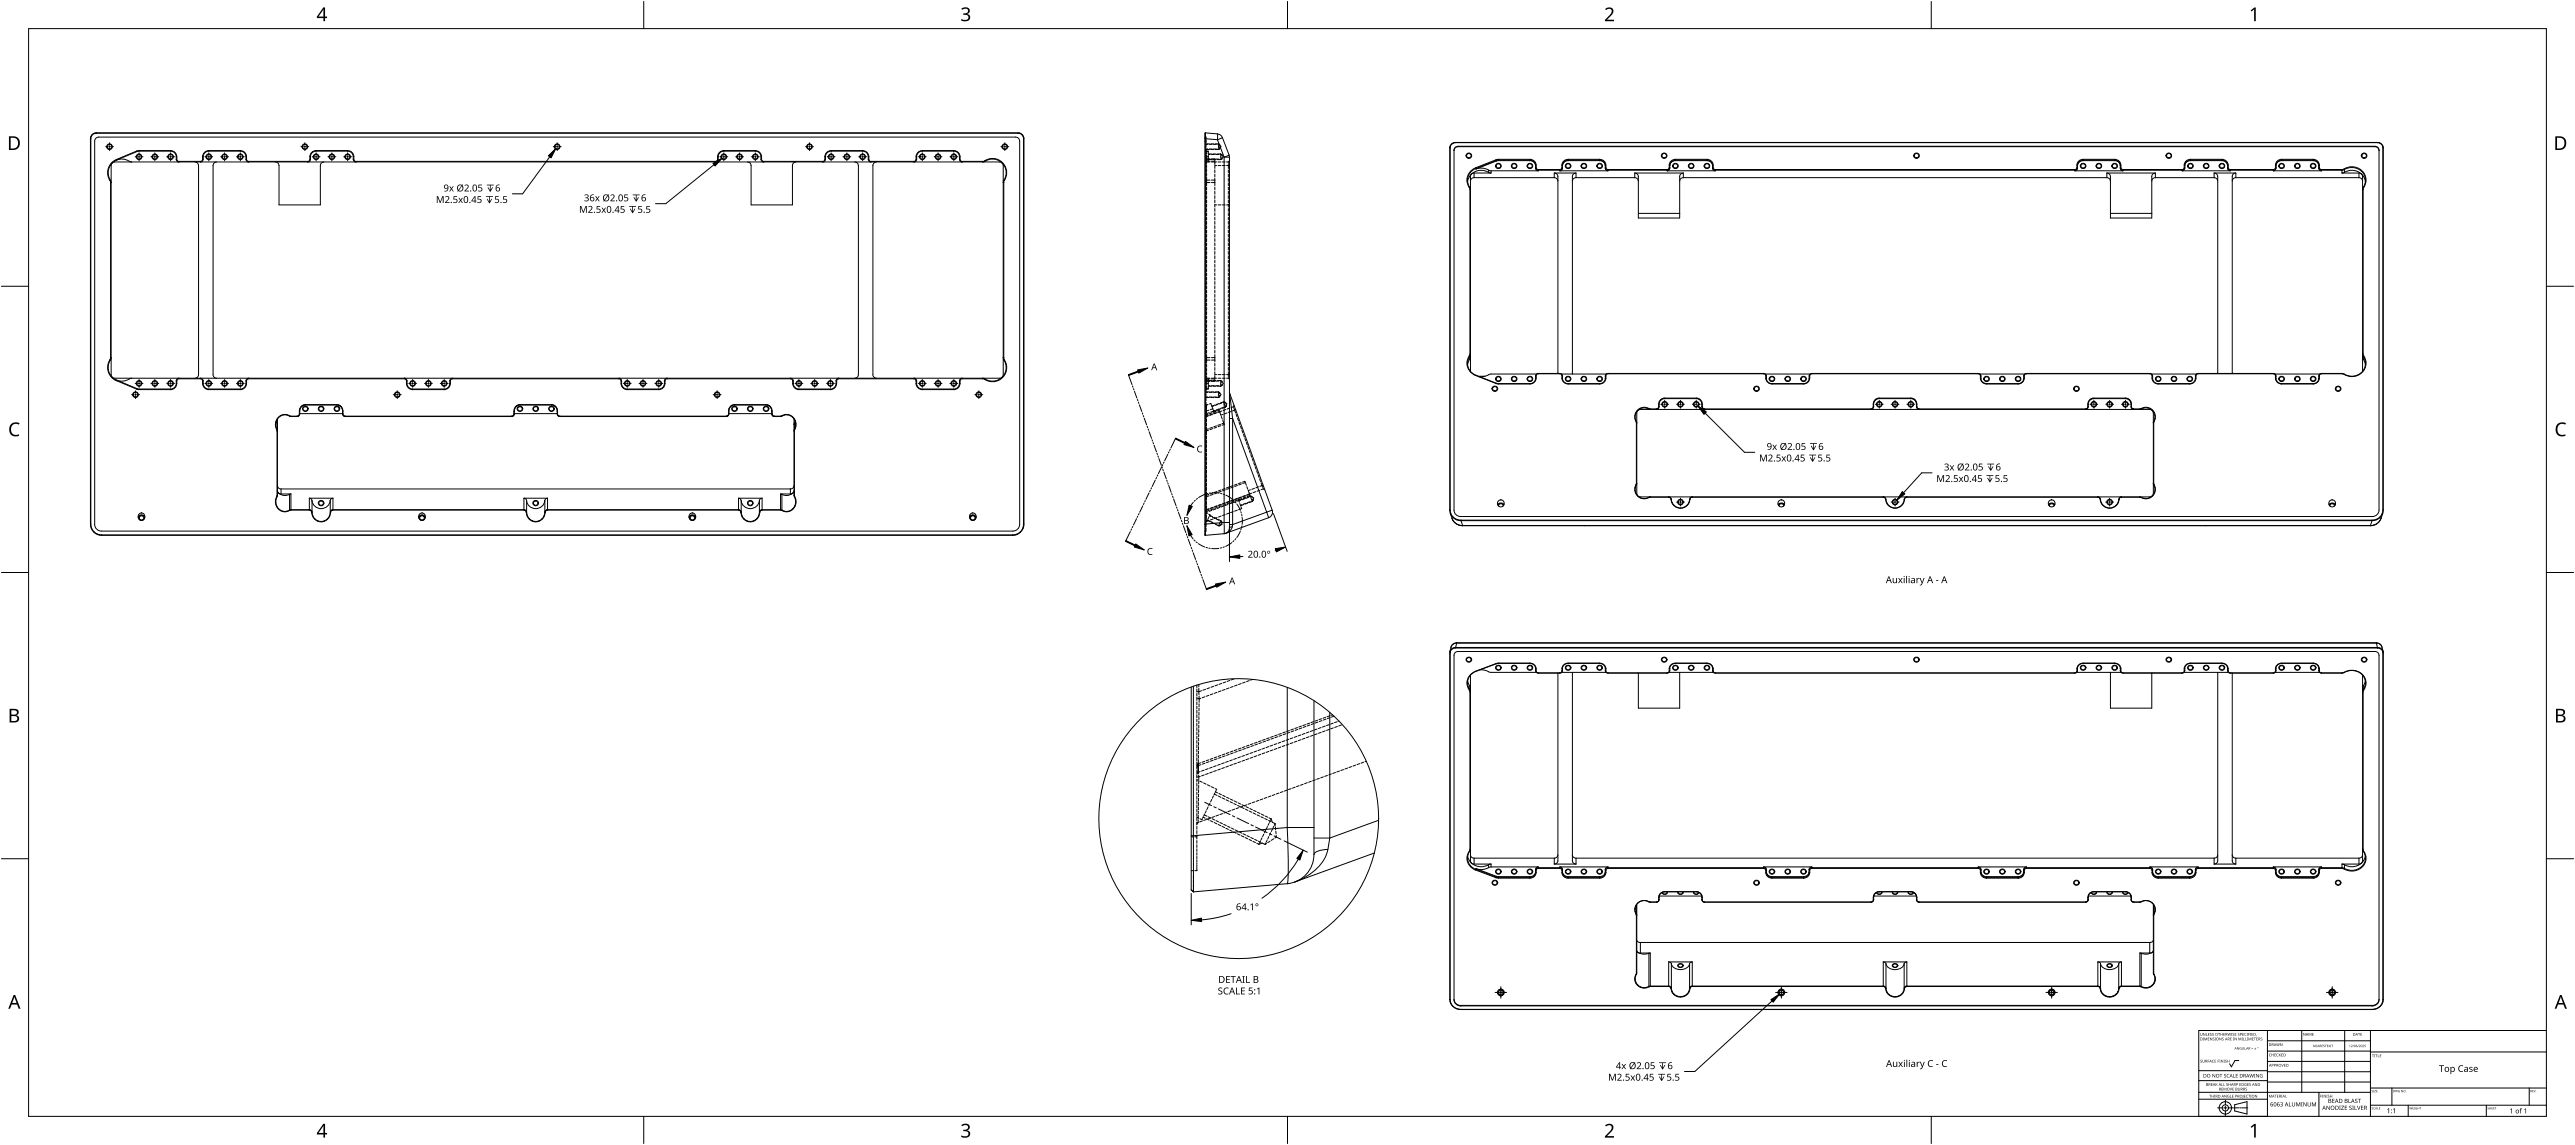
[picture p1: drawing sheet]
<svg xmlns="http://www.w3.org/2000/svg" width="1143mm" height="508mm" viewBox="0 0 1143 508" stroke-linecap="round" stroke-linejoin="round" font-family="sans-serif">
<g fill="none" stroke="#000" stroke-width=".44">
<path d="M42.7 59.1l-.3 .1a2.37 2.37 0 0 0-2.1 2.3M42.7 58.9a2.59 2.59 0 0 0-2.6 2.6M42.7 58.9v.2M42.7 58.9h409.2M451.9 58.9a2.59 2.59 0 0 1 2.6 2.6M451.9 59.1l.3 .1a2.37 2.37 0 0 1 2.1 2.3M451.9 59.1h-409.2M451.9 58.9v.2M535 58.9v2.6M535 58.9v178.6M535 58.9l5.4 .5M540.4 59.4l1.4 .5 .8 1.2"/>
<path d="M40.1 61.5h.2M40.1 61.5v171M40.3 61.5v171M42 62.6v170M49.3 73.5v92.7M50.9 71.9a1.59 1.59 0 0 0-1.6 1.6M50.9 71.9h392.8M51.7 71a8.2 8.2 0 0 1 6.8 .9M51.7 71a6.4 6.4 0 0 0-2.4 9.7v.3M60.7 67.3l15-.2a2.96 2.96 0 0 1 2.6 3.9l1.1 .9M60.8 67.2l-9.1 3.8M86.5 71.9l1.2 .4 .4 1.2v92.7l-.3 1-1.3 .6"/>
<path d="M89 71.9l.7-.3 .4-.6a3 3 0 0 1 2.6-3.9h14a2.96 2.96 0 0 1 2.5 3.9l1.2 .9M96.1 71.9l-1.1 .4-.4 1.2v92.7l.3 1 1.2 .6M122.2 71.9l1.2 .4 .4 1.2 .1 17.4h18.3v-17.4l.5-1.2 1.1-.4M137.5 70.7l-.2 .6-.7 .3h-26.2l-.9-.6a3.3 3.3 0 0 0-2.8-4.2h-14a2.96 2.96 0 0 0-2.8 3.9l-.2 .6-.7 .3h-9.6l-.9-.6a3.3 3.3 0 0 0-2.8-4.2l-14.5 .1-9.6 3.9a6.5 6.5 0 0 0-2.5 10v78.1a6.8 6.8 0 0 0 2.6 10l9.8 4h14.2a3.2 3.2 0 0 0 2.8-4.3l.9-.5h9.6l.9 .5a3.3 3.3 0 0 0 2.8 4.3h14a3.2 3.2 0 0 0 2.8-4.3l.9-.5h69.1l.9 .5a3.3 3.3 0 0 0 2.8 4.3l14.6-.1 1.5-1 .6-1.7M137.6 69.6v1.1M154.3 66.8a3.1 3.1 0 0 1 2.8 4.2l.9 .6h159.6l.9-.6a3.2 3.2 0 0 1 2.8-4.2h14a3.2 3.2 0 0 1 2.8 4.2l.9 .6h26.2l.7-.3 .2-.6M154.3 67.1a2.95 2.95 0 0 1 2.6 3.9l1.1 .9M154.3 67.1h-14a2.97 2.97 0 0 0-2.6 3.9l-.4 .6-.7 .3M154.3 66.8l-14.6 .1-1.5 .9-.7 1.8M317.6 71.9l.7-.3 .4-.6a3 3 0 0 1 2.6-3.9h14a2.95 2.95 0 0 1 2.5 3.9l1.2 .9M331.8 71.9l1.1 .4 .5 1.2v17.4h18.4v-17.4l.4-1.2 1.1-.4M366.2 69.6v1.1"/>
<path d="M379.4 71.9l1.2 .4 .4 1.2M381 73.5v92.7M382.9 66.8a3.1 3.1 0 0 1 2.8 4.2l.9 .6h19.1l.9-.6a3.3 3.3 0 0 1 2.8-4.2h14a3.1 3.1 0 0 1 2.8 4.2l.9 .6M382.9 67.1a2.95 2.95 0 0 1 2.6 3.9l1.1 .9M382.9 67.1h-14a2.97 2.97 0 0 0-2.6 3.9l-.4 .6-.7 .3M382.9 66.8l-14.6 .1-1.5 .9-.7 1.8M387.5 73.5v92.7M389 71.9l-1.1 .4-.5 1.2M406.9 69.6l.5-1.6 1.4-.9h14.6a2.95 2.95 0 0 1 2.5 3.9l1.2 .9M406.9 70.7l-.2 .7-1 .5M406.9 69.6v1.1M427.1 71.6h9.1"/>
<path d="M436.2 71.9l.3-.1a6.3 6.3 0 0 1 8.3 .5 6.3 6.3 0 0 1 .5 8.4v.3M436.2 71.6h.2a6.5 6.5 0 0 1 8.6 .6 6.5 6.5 0 0 1 .6 8.6v78.1a6.5 6.5 0 0 1 .4 7.3 6.5 6.5 0 0 1-6.6 3.1l-3.2-1.2M443.7 71.9a1.62 1.62 0 0 1 1.6 1.6v92.7a1.59 1.59 0 0 1-1.6 1.6M450.8 60.8l1.3 .6 .5 1.3M450.8 60.8h-407l-1.2 .6-.6 1.3M452.6 62.6v170M454.3 61.5h.2M454.3 61.5v171M454.5 61.5v171M534.8 61.5h.2M535 61.5v171M542.6 61.1l3.1 8.7"/>
<path d="M545.7 69.7v164.5M643.5 65.6l.2 160.7M643.7 65.6v160.7M643.7 65.6h-.2M645.9 65.4l1.3-.5 407.9 .2 .7 .7 .2 .8v159.8l-.3 1.2-1.4 1.3-1.3 .3h-404.6l-1.3-.3-1.4-1.3-.3-1.3v-159.7zM646.1 63.3l-1.7 .7-.7 1.6M646.1 63.2a2.52 2.52 0 0 0-2.6 2.4M646.1 63.2v.1M646.1 63.2h409.2M647.2 65.1l-1.3 .5-.5 1.2M652.7 78.3v86.5M653.2 77.2a7 7 0 0 1 8.4-.4h.2h-7.5z"/>
<path d="M653.2 77.2l-.5 1.1M653.2 77.2l-1.2 1.6-.6 1.8M655.1 74.8a5.8 5.8 0 0 0-2.4 9v.3M665.1 71.3l-10 3.7M665.1 71l-10 3.7M665.1 70.7l-10.1 3.8a5.9 5.9 0 0 0-2.6 9.2v.3M665.1 71h14a2.88 2.88 0 0 1 2.6 4l1.1 .8-21.8-.2a6.6 6.6 0 0 0-5.9-.6M665.1 70.7h14a3 3 0 0 1 2.8 4l.9 .5h9.6l.8-.5a3.1 3.1 0 0 1 2.8-4M665.1 71.3h14.6l1.4 .9 .5 1.5M681.6 74.4l.5 .9 .7 .2h9.6l.7-.2 .4-.9M691.5 78.3l-.3-.9-1.3-.6h9.7l-1.3 .6-.4 .9M691.5 78.3v87.1"/>
<path d="M696 71.3l-1 .2-.9 .7-.6 1.5M696.1 71h14a2.69 2.69 0 0 1 2.5 3.7l.2 .6 .9 .5h-21.3l1.1-.8a2.96 2.96 0 0 1 2.5-4M696.1 71.3h14.5l1.4 .9 .6 1.5M696.1 70.7l14.6 .1 1.5 .9 .6 1.6M698 78.3v87.1M712.6 74.4l.5 .9 .7 .2h26.2l.7-.2 .5-.9M712.8 73.3v1M727.2 78.3l-.3-.9-1.3-.6h21.6l-1.3 .6-.3 .9M727.2 78.3v18.4h18.4v-18.4M743.7 71.3l-1.1 .2-.9 .7-.5 1.5M743.7 70.7a3.1 3.1 0 0 0-2.8 4l-.9 .5h-26.2l-.7-.3-.3-.6M743.7 71h14a2.88 2.88 0 0 1 2.6 4l.4 .6 .7 .2h-21.4l1.1-.8a2.96 2.96 0 0 1 2.6-4"/>
<path d="M743.7 70.7h14a3 3 0 0 1 2.8 4l.9 .5h159.6l.8-.5a3.1 3.1 0 0 1 2.8-4M743.7 71.3h14.6l1.3 .9 .6 1.5M760.2 74.4l.5 .9 .7 .2h159.6l.7-.2 .4-.9M924.6 71.3l-1 .2-.9 .7-.6 1.5M924.7 71h14a2.88 2.88 0 0 1 2.5 4l.5 .6 .7 .2h-21.4l1.1-.8a2.96 2.96 0 0 1 2.5-4M924.7 70.7l14.6 .1 1.5 .9 .6 1.6M924.7 71.3h14.5l1.4 .9 .6 1.5M936.8 78.3v18.4h18.3v-18.4M941.2 74.4l.5 .9 .7 .2h26.2l.7-.2 .5-.9M941.4 73.3v1M956.7 78.8l-1.3 .6-.3 .9M956.7 76.8l-1.3 .6-.3 .9"/>
<path d="M956.7 78.8h26.1l1.3 .6 .3 .9M956.7 76.8h-21.5l1.3 .6 .3 .9M972.3 70.7a3.1 3.1 0 0 0-2.8 4l-.9 .5h-26.2l-.7-.3-.3-.6M972.3 71.3l-1.1 .2-.9 .7-.5 1.5M972.3 71h14a2.88 2.88 0 0 1 2.6 4l.4 .6 .7 .2h-21.4l1.1-.8a2.96 2.96 0 0 1 2.6-4M972.3 71.3h14.6l1.3 .9 .6 1.5M972.3 70.7h14a3 3 0 0 1 2.8 4l.9 .5h19.1l.9-.5a3.1 3.1 0 0 1 2.7-4M984.4 78.3l-.3-.9-1.3-.6h9.7l-1.3 .6-.3 .9M984.4 78.3v87.4M988.8 74.4l.5 .9 .7 .2h19.1l.9-.4 .2-.7M990.9 78.3v87.4M1012.7 71a2.72 2.72 0 0 0-2.5 3.7l-.4 .9-.7 .2h21.4l-1.2-.8a2.95 2.95 0 0 0-2.5-4"/>
<path d="M1012.7 71.3l-1 .2-.9 .7-.6 1.5M1012.8 71h14M1012.8 71.3h14M1026.8 71.3l1.1 .2 .8 .7 .6 1.5M1026.8 70.7a3 3 0 0 1 2.8 4l.9 .5h9.3a6.4 6.4 0 0 1 7.3-.3 6.4 6.4 0 0 1 2.9 6.7l-1.1 2.4M1026.8 70.7h-14M1029.3 74.4l.5 .9 .7 .2h9.3a6.6 6.6 0 0 1 10.1 3.6 8.8 8.8 0 0 1-1.2 5M1039.6 76.8h.2a7 7 0 0 1 8.4 .4l-.8-.4zM1048.2 77.2l.5 1.1M1048.2 77.2l1.3 1.8 .5 1.6M1048.7 78.3v86.5M1054.2 65.1l1.3 .5 .5 1.2"/>
<path d="M1054.2 65.1h-407M1055.3 63.2a2.52 2.52 0 0 1 2.6 2.4M1055.3 63.3l1.7 .7 .7 1.6M1055.3 63.3h-409.2M1055.3 63.2v.1M1057.7 65.6h.2M1057.7 65.6v160.7M1057.9 65.6l-.2 160.7M652.5 84v73M652.7 80.3l.3-.9 1.3-.6h35.6l1.3 .6 .3 .9M697.9 80.3l.4-.9 1.3-.6h26l1.3 .6 .3 .9M745.6 80.3l.3-.9 1.3-.6h188l1.3 .6 .3 .9"/>
<path d="M745.6 94.7h-18.4M955.1 94.7h-18.3M990.9 80.3l.6-1.2 1-.3h54.6l1.3 .6 .3 .9M1049 84v73M49.3 158.7v.3a6.4 6.4 0 0 0 2.4 9.7M445.3 158.7v.3a6.3 6.3 0 0 1-.5 8.3 6.3 6.3 0 0 1-8.3 .5h-.3M652.4 157v.3a6 6 0 0 0 2.6 9.3M652.7 157.1v.3a5.8 5.8 0 0 0 2.4 9.1M652.7 158.4l-1.3 3.5M1048.7 157.1v.3a6 6 0 0 1-.6 8 6 6 0 0 1-8 .4l-9.6-.1-1.2 .8a2.89 2.89 0 0 1-2.5 3.7M1048.7 158.4l1.3 3.5M1048.9 157l.1 .3a6.2 6.2 0 0 1-.8 8.2 6.2 6.2 0 0 1-8.1 .4h-.6"/>
<path d="M49.3 166.2a1.59 1.59 0 0 0 1.6 1.6h392.8M51.7 168.6l9.1 3.8M58.5 167.8l-.6 .1a6.6 6.6 0 0 1-6.2 .8M60.7 172.4l1 .2M61.7 172.6h14M79.4 167.8l-.7 .2-.4 .6a3.1 3.1 0 0 1-2.6 4M89 167.8l.7 .2 .4 .6a3.1 3.1 0 0 0 2.6 4M92.7 172.6h14M110.4 167.8l-.7 .2-.5 .6a3.1 3.1 0 0 1-2.5 4M134.6 179.9a2.66 2.66 0 0 0-1.5 2.5M134.6 179.9h.1M135.6 179.7l-1 .2"/>
<path d="M135.6 179.5a2.74 2.74 0 0 0-2.7 2.9M135.6 179.5h14M135.6 179.5v.2M149.5 179.7l1 .2M149.6 179.5a2.74 2.74 0 0 1 2.6 2.9M149.6 179.5l-14 .2M150.5 179.9h.1M150.5 179.9a2.66 2.66 0 0 1 1.6 2.5M179.5 167.8l.7 .2 .4 .6a3.1 3.1 0 0 0 2.6 4M183.2 172.6h14M199.9 169v1.1M200.9 167.8l-.7 .2-.5 .6a3.1 3.1 0 0 1-2.6 4"/>
<path d="M229.9 179.9a2.66 2.66 0 0 0-1.6 2.5M230 179.8l-.1 .1M230.8 179.7l-.8 .2M230.8 179.7h14M230.8 179.5v.2M230.8 179.5a2.74 2.74 0 0 0-2.7 2.9M230.8 179.5h14M244.8 179.7l.9 .2M244.8 179.5a2.74 2.74 0 0 1 2.7 2.9M244.8 179.5v.2M245.7 179.9h.1M245.7 179.9a2.66 2.66 0 0 1 1.6 2.5"/>
<path d="M274.7 168.1l.9 .5a3.3 3.3 0 0 0 2.8 4.3h14a2.99 2.99 0 0 0 2.8-3.9l.3-.7 .6-.2M274.7 167.8l.7 .2 .4 .6a3.1 3.1 0 0 0 2.6 4M274.7 168.1h-73.8l-.7 .2-.3 .7M278.4 172.6h14M294.9 170.1l-.5 1.6-.9 .7-1.1 .2M294.9 169v1.1M296.1 167.8l-.7 .2-.5 1M296.1 168.1h54.8l.9 .5a3.3 3.3 0 0 0 2.8 4.3l14.6-.1 1.6-1 .5-1.7M325.1 179.9a2.66 2.66 0 0 0-1.5 2.5M325.1 179.9h.1M326.1 179.7l-1 .2M326.1 179.7h14"/>
<path d="M326.1 179.5v.2M326.1 179.5a2.74 2.74 0 0 0-2.7 2.9M326.1 179.5h14M340 179.7l1 .2M340.1 179.5a2.74 2.74 0 0 1 2.6 2.9M340.1 179.5v.2M341 179.9h.1M341 179.9a2.66 2.66 0 0 1 1.6 2.5M350.9 167.8l.7 .2 .4 .6a3.1 3.1 0 0 0 2.6 4M354.6 172.6h14M371.4 169v1.1M372.3 167.8l-.7 .2-.4 .6a3.1 3.1 0 0 1-2.6 4"/>
<path d="M381 166.2l-.6 1.3-1 .3M387.4 166.2l.7 1.3 .9 .3M405.7 167.8l1 .5 .2 .7M406.9 170.1l.5 1.6 .9 .7 1.1 .2M406.9 169v1.1M409.4 172.6h14M427.1 168.1l-.9 .5a3.3 3.3 0 0 1-2.8 4.3h-14a3.3 3.3 0 0 1-2.8-4.3l-.9-.5h-33.4l-.6 .2-.4 .7M427.1 167.8l-.7 .2-.5 .6a3.1 3.1 0 0 1-2.5 4M436.2 168.1h-9.1M545.7 174l.1 .5M655 166.6l9.1 3.5M655.1 166.5l10 3.7"/>
<path d="M656.3 166.9h2.9M664 170.2l1.1 .1M665.1 170.2h14a2.84 2.84 0 0 0 2.6-3.7l1.1-.8h9.6l.7 .2 .4 .6a2.9 2.9 0 0 0 2.5 3.7M681.9 166.7a2.85 2.85 0 0 1-2.8 3.6h-14M682.1 165.9h-20.3l-2.6 1-2.4 .3M682.8 165.9l-.7 .2-.2 .7M682.8 165.8h9.6M691.5 165.4v.3M692.4 165.9l.6 .2 .3 .7M693.3 166.7a2.84 2.84 0 0 0 2.7 3.6M697.9 165.4l.1 .5M712.8 167.8l-.6 1.6-1.5 .9h-14.6"/>
<path d="M712.8 166.7v1.1M713 165.9h-19.9M713.7 165.9l-.6 .2-.3 .7M713.8 165.8h69.1M736.3 179.3v1.1M736.3 179.3l.1 .1M736.4 179.4v1.1M738.9 176.9l-1.5 .5-.7 .9-.3 1.1M738.9 176.9h14M738.9 176.6a2.67 2.67 0 0 0-2.6 2.7M738.9 176.6v.3M752.9 176.9l1.6 .5 .7 .9 .2 1.1"/>
<path d="M752.9 176.6h-14M752.9 176.6a2.67 2.67 0 0 1 2.7 2.7M752.9 176.6v.3M755.6 179.3v1.1M782.8 165.9l.7 .2 .3 .7M782.8 165.7l.8 .2 .4 .6a2.9 2.9 0 0 0 2.6 3.7h14.5l1.4-.9 .5-1.4M782.9 165.7h-69.2l-1.1 .8a2.89 2.89 0 0 1-2.5 3.7h-14M783.8 166.7a2.85 2.85 0 0 0 2.8 3.6h14a2.86 2.86 0 0 0 2.7-3.6M803.1 166.8v1M803.5 165.9h-19.9M804.2 165.9l-.6 .2-.3 .7M804.2 165.7l-.7 .2-.5 .9"/>
<path d="M804.3 165.8h73.8M804.3 165.7h73.8l.7 .2 .4 .6a2.9 2.9 0 0 0 2.6 3.7h14M831.5 179.3l.2 .1M831.5 179.3v1.1M831.7 179.4v1.1M834.2 176.9l-1.6 .5-.7 .9-.2 1.1M834.2 176.6v.3M834.2 176.9h14M834.2 176.6a2.67 2.67 0 0 0-2.7 2.7M848.1 176.9l1.6 .5 .7 .9 .2 1.1M848.2 176.6v.3M848.2 176.6h-14"/>
<path d="M848.2 176.6a2.67 2.67 0 0 1 2.7 2.7M850.9 179.3v1.1M878.1 165.9l.7 .2 .3 .7M879.1 167.8l.6 1.6 1.5 .9h14.6M879.1 166.7v1.1M898.6 166.7a2.86 2.86 0 0 1-2.8 3.6M898.8 165.9h-19.9M899.5 165.9l-.7 .2-.3 .7M899.5 165.8h54.8M926.8 179.3l.1 .1M926.8 179.3v1.1M926.9 179.4v1.1"/>
<path d="M929.4 176.9l-1.5 .5-.7 .9-.3 1.1M929.4 176.6v.3h14v-.3M929.4 176.6a2.67 2.67 0 0 0-2.6 2.7M943.4 176.9l1.6 .5 .7 .9 .2 1.1M943.4 176.6h-14M943.4 176.6a2.67 2.67 0 0 1 2.7 2.7M945.9 179.4v1.1M946.1 179.3l-.2 .1M946.1 179.3v1.1M954.3 165.9l.7 .2 .3 .7M954.3 165.7l.7 .2 .4 .6a2.9 2.9 0 0 0 2.6 3.7h14.6l1.4-.9 .5-1.4M954.3 165.7h-54.8l-1.1 .8a2.88 2.88 0 0 1-2.6 3.7"/>
<path d="M955.3 166.7a2.85 2.85 0 0 0 2.7 3.6h14a2.86 2.86 0 0 0 2.8-3.6M974.5 166.8v1M975 165.9h-19.9M975.7 165.9l-.7 .2-.3 .7M975.7 165.7l-.7 .2-.5 .9M975.7 165.8h33.4M975.7 165.7h33.4l.7 .2 .4 .6a2.9 2.9 0 0 0 2.5 3.7M1009.1 165.9l.7 .2 .2 .7M1010 166.7a2.85 2.85 0 0 0 2.7 3.6M1012.8 170.3h14M1026.8 170.2h-14M1029.5 166.7a2.86 2.86 0 0 1-2.7 3.6"/>
<path d="M1029.7 165.9h-19.9M1030.5 165.9l-.7 .2-.3 .7M1030.5 165.8h9.1M122.6 187l.5 1.3M122.6 186.9l-.1 1.9 .5 1.8M122.8 190.7l.1 .5M123 191.2v28.5M123 190.6v.6M123 190.6h-.2M123.1 186l-.5 .9M123.2 186v33.7M128.5 184.7l.6 .1"/>
<path d="M128.5 184.6a3.9 3.9 0 0 0-5.4 1.3M128.6 184.5l3.3 .1M128.6 184.5a4.4 4.4 0 0 0-5.2 .8 4.4 4.4 0 0 0-.6 5.3M128.6 184.5l-.1 .1M129.1 184.8h2.8M131.9 184.6v.2M132.9 182.4v1.1M132.9 183.5l-.3 .8-.7 .3M132.9 183.5h19.3M133.1 182.4l-.2 1.7-1 .7M133.1 182.4h-.2M152.1 182.4l.1 1.7 1.1 .7"/>
<path d="M152.1 182.4h.1M152.2 183.5l.3 .8 .8 .3M152.2 182.4v1.1M153.3 184.8h73.8M153.3 184.6h73.8M153.3 184.6v.2M227.1 184.6v.2M228.1 183.5h19.4M228.1 182.4h.2M228.1 182.4v1.1M228.1 183.5l-.3 .8-.7 .3M228.3 182.4l-.1 1.7-1.1 .7"/>
<path d="M247.3 182.4l.1 1.7 1.1 .7M247.5 183.5l.3 .8 .7 .3M247.5 182.4v1.1M247.5 182.4h-.2M248.5 184.8h73.9M248.5 184.6v.2M248.5 184.6h73.9M322.4 184.6v.2M323.4 183.5h19.3M323.4 182.4v1.1M323.4 182.4h.2M323.4 183.5l-.3 .8-.7 .3"/>
<path d="M323.6 182.4l-.2 1.7-1 .7M342.6 182.4l.1 1.7 1.1 .7M342.7 183.5l.3 .8 .8 .3M342.7 182.4v1.1M342.7 182.4h-.1M343.8 184.8h2.7M343.8 184.6v.2M347 184.5l-3.2 .1M347 184.5a4.4 4.4 0 0 1 5.2 .8 4.4 4.4 0 0 1 .6 5.3M347 184.5a4.2 4.2 0 0 1 5.5 1.4M347 184.7l-.5 .1M352.5 186v33.7"/>
<path d="M352.5 186a5.3 5.3 0 0 1-.1 5.2l.1 28.5M352.6 190.6h.2M352.8 190.7l-.2 .5M352.9 187.1l-.5 1.2M547.1 185.7l-1.3-11.2 18.9 51.9 .1 1.1-.3 1.1-1.4 1.1M726.2 187.1l.2 .5M726.4 187l-.2 .1M728.1 181.7a1.59 1.59 0 0 0-1.6 1.6v35.6a1.57 1.57 0 0 0 1.6 1.6M728.1 181.7h226.1a1.66 1.66 0 0 1 1.6 1.6v35.6a1.59 1.59 0 0 1-1.6 1.6h-226.1M732 181.3l3.2 .1M732 181.3a4.2 4.2 0 0 0-5.1 .6 4.2 4.2 0 0 0-.7 5.2M732 181.3l-.1 .2"/>
<path d="M732.5 181.7a4.3 4.3 0 0 0-5.5 .5 4.3 4.3 0 0 0-.5 5.5v26.8a4.3 4.3 0 0 0 .5 5.5 4.3 4.3 0 0 0 5.5 .5M735.2 181.4v.3M736.3 180.4l-.3 .7-.8 .3M736.3 180.4l.1 .1M736.4 180.5l-.2 .7-1 .5M755.4 180.5l.5 .9 .7 .3v-.3M755.6 180.4l.3 .7 .7 .3M756.6 181.4h73.9M831.5 180.4l.2 .1M831.5 180.4l-.3 .7-.7 .3M831.7 180.5l-.5 .9-.7 .3v-.3M850.6 180.5l.6 .9 .7 .3v-.3"/>
<path d="M850.9 180.4l.3 .7 .7 .3M851.9 181.4h73.8M926.8 180.4l.1 .1M926.8 180.4l-.3 .7-.8 .3M926.9 180.5l-.5 .9-.7 .3v-.3M945.9 180.5l.5 .9 .7 .3v-.3M946.1 180.4l-.2 .1M946.1 180.4l.3 .7 .7 .3M947.1 181.4h2.8M949.8 181.7a4.3 4.3 0 0 1 5.5 .5 4.3 4.3 0 0 1 .5 5.5l.2-.1M950.3 181.3l-.5 .1M950.4 181.3a4.2 4.2 0 0 1 5.1 .6 4.2 4.2 0 0 1 .7 5.2"/>
<path d="M950.4 181.3l.1 .2M956 187l.2 .1M956 187.6v26.8M956.1 187.1l-.1 .5M122.9 219.8l-.1 .5M123.1 219.8l-.1 .6M123.1 215.4l.4 .9 1.2 .7 226.2-.1M123.1 217.7l.5 1M123.1 218.2l.5 .5M123.2 219.7h-.2M123.6 218.7l1.2 .5h4.3l-.6 .1a4.3 4.3 0 0 1-4.9-.6zM352 218.7l-1.2 .5"/>
<path d="M352 218.7a4.9 4.9 0 0 1-5.5 .5h4.4M352.4 219.8l.7 2.8M352.4 215.4l-.3 .9-1.3 .7M352.4 217.7l-.4 1M352.4 218.2l-.4 .5M352.6 219.8l.2 .5M726.2 214.9a4.2 4.2 0 0 0 .7 5.2 4.2 4.2 0 0 0 5.1 .6M726.2 214.9l.2 .2M726.4 214.4l-.2 .6M956 215.1a4.1 4.1 0 0 1-.7 4.9 4.1 4.1 0 0 1-4.9 .6M956 214.4l.1 .6M956 214.4v.7"/>
<path d="M956.2 214.9a4.2 4.2 0 0 1-.7 5.2 4.2 4.2 0 0 1-5.1 .6M956.2 214.9l-.2 .2M40.1 232.5a5 5 0 0 0 5 5M40.1 232.5h.2M40.3 232.5a4.8 4.8 0 0 0 4.8 4.8M42 232.7l.3 1.3 .8 1 1.9 .6h404.6l1.3-.3 1.1-.8 .6-1.8M45.1 237.3v.2M45.1 237.5h404.4M61.3 229.5a1.52 1.52 0 0 1 1.5-1.1 1.52 1.52 0 0 1 1.5 1.1M122.8 220.3a4.4 4.4 0 0 0 .6 5.3 4.4 4.4 0 0 0 5.2 .9M122.8 220.3l.2 .1M123 220.4a4.2 4.2 0 0 0 .5 5.1 4.2 4.2 0 0 0 5 .8"/>
<path d="M128.5 226.3l.1 .2M137.3 221.1l10.5-.1-1 .5a4.3 4.3 0 0 1-4.3 4.2 4.3 4.3 0 0 1-4.3-4.2zM137.3 226.3l-8.7 .2M137.3 226.1l.8 .4 .4 .8M137.3 226.3l.7 .3 .3 .7M137.3 226.1l-8.8 .2M137.3 226.1v.2M138.3 227.3a4.2 4.2 0 0 0 4.3 4.2 4.2 4.2 0 0 0 4.2-4.2M138.5 227.3a4 4 0 0 0 4.1 4.1 4 4 0 0 0 4-4.1M138.5 222.1v5.2M138.5 227.3h-.2M146.6 227.3h.2"/>
<path d="M146.6 222.1v5.2M147.8 226.1v.2M147.8 226.1l-.8 .4-.4 .8M147.8 226.3l-.7 .3-.3 .7M185.8 229.5a1.52 1.52 0 0 1 1.5-1.1 1.52 1.52 0 0 1 1.5 1.1M232.6 226.3l.7 .3 .3 .7M232.6 226.1l.8 .4 .4 .8M232.6 226.3h-84.8M232.6 221l10.4 .1-.9 .4a4.3 4.3 0 0 1-4.3 4.2 4.3 4.3 0 0 1-4.3-4.2l-1-.4M232.6 226.1h-84.8M232.6 226.1v.2M233.6 227.3a4.2 4.2 0 0 0 4.2 4.2 4.2 4.2 0 0 0 4.2-4.2"/>
<path d="M233.8 227.3a4 4 0 0 0 4 4.1 4 4 0 0 0 4-4.1M233.8 222.1v5.2M233.8 227.3h-.2M241.8 227.3h.2M241.8 222.1v5.2M243 226.1v.2M243 226.3l-.7 .3-.3 .7M243 226.1l-.8 .4-.4 .8M305.8 229.5a1.55 1.55 0 0 1 1.5-1.1 1.55 1.55 0 0 1 1.5 1.1M327.8 221.1l10.5-.1-1 .5a4.3 4.3 0 0 1-4.3 4.2 4.3 4.3 0 0 1-4.3-4.2zM327.8 226.3l.7 .3 .3 .7M327.8 226.1l.8 .4 .4 .8"/>
<path d="M327.8 226.3h-84.8M327.8 226.1h-84.8M327.8 226.1v.2M328.8 227.3a4.2 4.2 0 0 0 4.3 4.2 4.2 4.2 0 0 0 4.2-4.2M329 227.3a4 4 0 0 0 4.1 4.1 4 4 0 0 0 4-4.1M329 222.1v5.2M329 227.3h-.2M337.1 222.1v5.2M337.1 227.3h.2M338.3 226.3l8.7 .2M338.3 226.3l-.7 .3-.3 .7M338.3 226.1l-.8 .4-.4 .8"/>
<path d="M338.3 226.1l8.7 .2M338.3 226.1v.2M352.8 220.3a4.4 4.4 0 0 1-.6 5.3 4.4 4.4 0 0 1-5.2 .9M352.8 220.3l-.2 .1M353.2 222.6a4.2 4.2 0 0 1-6.2 3.9M430.3 229.5a1.55 1.55 0 0 1 1.5-1.1 1.55 1.55 0 0 1 1.5 1.1M449.5 237.3h-404.4M449.5 237.3v.2M454.3 232.5a4.8 4.8 0 0 1-4.8 4.8M454.5 232.5h-.2M454.5 232.5a5 5 0 0 1-5 5M535 232.5v5"/>
<path d="M535 232.5h-.2M543.4 236.8l-8.4 .7M545.7 234.2l-.2 1.1-.6 .8-1.6 .7M563.1 229.7l-19.1 6.9M643.5 226.4l.3 1.4M643.7 226.3a4.7 4.7 0 0 0 4.8 4.5M643.8 227.7a5.7 5.7 0 0 0 4.6 5.4l.8 .1M643.8 227.7a4.9 4.9 0 0 0 4.7 3.3M648.5 230.8h404.4M648.5 230.8v.2M664.8 223.9a1.82 1.82 0 0 1 2.8 0M665.4 224.7l-.1-.2a.89 .89 0 0 1 .9-1 .89 .89 0 0 1 .8 1.2"/>
<path d="M731.9 220.6l.1 .1M740.7 220.5l.9 .4a4.2 4.2 0 0 0 2.9 4.2 4.2 4.2 0 0 0 4.8-1.5l.7-2M740.7 220.6l-8.7 .1M740.7 220.6l.7 .2 .3 .7M740.7 220.5v.1M741.7 221.5a4.2 4.2 0 0 0 4.2 4 4.2 4.2 0 0 0 4.3-4M741.7 221.5l.2 .1M750.2 221.5l-.2 .1M751.2 220.6l-.7 .1-.5 .9M751.2 220.6l-.7 .2-.3 .7M751.2 220.6h84.7M789.3 223.9a1.82 1.82 0 0 1 2.8 0"/>
<path d="M789.9 224.7l-.1-.2a.88 .88 0 0 1 .9-1 .88 .88 0 0 1 .8 1.2M835.9 220.6l.7 .2 .4 .7M835.9 220.6l.7 .1 .5 .9M837 221.5a4.2 4.2 0 0 0 4.2 4 4.2 4.2 0 0 0 4.2-4M837 221.5l.1 .1M837.1 221.6a4.1 4.1 0 0 0 4.1 3.8 4.1 4.1 0 0 0 4-3.8M845.4 221.5l-.2 .1M846.4 220.6l-.7 .1-.5 .9M846.4 220.6l-.7 .2-.3 .7M846.4 220.6h84.8M909.3 223.9a1.82 1.82 0 0 1 2.8 0M909.9 224.7a.87 .87 0 0 1 .8-1.2 .87 .87 0 0 1 .8 1.2"/>
<path d="M931.2 220.6l.7 .1 .5 .9M931.2 220.6l.7 .2 .3 .7M932.2 221.5a4.2 4.2 0 0 0 4.2 4 4.2 4.2 0 0 0 4.3-4M932.2 221.5l.2 .1M932.4 221.6a4.1 4.1 0 0 0 4 3.8 4.1 4.1 0 0 0 4.1-3.8M940.7 221.5l-.2 .1M941.7 220.6l-.7 .2-.3 .7M941.7 220.6l-.7 .1-.5 .9M941.7 220.6h8.2M949.8 220.5l.6 .1M949.8 220.6l.5 .1M950.5 220.6l-.1 .1"/>
<path d="M1033.8 223.9a1.82 1.82 0 0 1 2.8 0M1034.4 224.7a.87 .87 0 0 1 .8-1.2 .87 .87 0 0 1 .8 1.2M1052.9 231h-404.4M1052.9 230.8v.2M1057 229.7l-.1 .3a5 5 0 0 1-4.7 3.3h-403a5 5 0 0 1-4.7-3.2M1057.7 227.7a4.9 4.9 0 0 1-4.8 3.3M1057.7 227.7l-.8 2.2M1057.7 226.3a4.7 4.7 0 0 1-4.8 4.5M1057.9 226.4l-.2 1.4M643.5 289.6l.2 .1M643.5 289.6v153.8M643.6 289.1l-.1 .5"/>
<path d="M643.6 289.1h.1M643.7 289.7v153.8M645.4 290.7l.5-1.2 1.3-.4 407-.1 1.3 .5 .5 1.2M645.4 290.7v152.9M646.1 287.5l-1.7 .6-.7 1.6M646.1 287.3l-1.5 .4-1 1.4M646.1 287.3v.2M646.6 285.2l-1.6 .5a4.5 4.5 0 0 0-1.4 3.4M646.6 285.2h408.2l1.6 .5a4.8 4.8 0 0 1 1.4 3.4M652.7 299.5v82.4l.5 1M657.1 297.2l2.1 .2 2.6 .9h20.2M665.1 294.2l-10.1 3.6"/>
<path d="M665.1 294.3l-10 3.6M665.1 294.3h14a2.69 2.69 0 0 1 2.6 3.6l1.1 .7 9.6 .1 1.1-.8a2.74 2.74 0 0 1 2.5-3.6M665.1 294.2l14.6 .1 1.6 .8 .6 1.6M681.9 297.7l.2 .6 .7 .2h9.6l.6-.2 .3-.6M681.9 296.7v1M691.5 298.6v83.3M693.2 298.3h19.7M693.3 296.7v1M696 294.2l-1.1 .3-1 .6-.6 1.6M696.1 294.3h14a2.69 2.69 0 0 1 2.5 3.6l1.2 .7 26.2 .1 1.1-.8a2.74 2.74 0 0 1 2.6-3.6M696.1 294.2l14.6 .1 1.5 .8 .6 1.6M697.9 298.3v.2"/>
<path d="M698 298.5v83.4M712.8 297.7l.3 .6 .7 .2h26.2l.7-.2 .2-.6M712.8 296.7v1M740.9 298.3h19.6M741 296.7v1M743.7 294.2l-1.2 .3-1 .6-.6 1.6M743.7 294.3h14a2.69 2.69 0 0 1 2.6 3.6l1.1 .8 159.6-.1 1.1-.7a2.74 2.74 0 0 1 2.5-3.6M743.7 294.2l14.6 .1 1.5 .8 .6 1.6M745.6 298.3v15.9h-18.4v-15.6M760.4 297.7l.3 .6 .7 .2h159.6l.6-.2 .3-.6M760.5 296.7v1M921.8 298.3h19.7"/>
<path d="M921.9 296.7v1M924.6 294.2l-1.1 .3-1 .6-.6 1.6M924.7 294.3h14a2.69 2.69 0 0 1 2.5 3.6l1.1 .8 26.3-.1 1.1-.7a2.74 2.74 0 0 1 2.6-3.6M924.7 294.2l14.6 .1 1.5 .8 .6 1.6M936.8 298.3v.2M936.8 298.5v15.7h18.3v-15.6M941.4 297.7l.3 .6 .6 .2h26.3l.7-.2 .2-.6M941.4 296.7v1M969.5 298.3h19.6M969.6 296.7v1M972.3 294.2l-1.2 .3-1 .6-.6 1.6M972.3 294.3h14a2.69 2.69 0 0 1 2.6 3.6l1.1 .7 19.1 .1 1.1-.8a2.74 2.74 0 0 1 2.5-3.6"/>
<path d="M972.3 294.2l14.6 .1 1.5 .8 .6 1.6M984.4 298.3v83.6l-.6 1.2-1 .3h9.7l-1-.3-.6-1.2v-83.3M989 297.7l.3 .6 .7 .2h19.1l.7-.2 .2-.6M989.1 296.7v1M1009.9 298.3h19.7M1010 296.7v1M1012.7 294.2l-1.1 .3-1 .6-.6 1.6M1012.8 294.3h14M1012.8 294.2h14M1026.8 294.3a2.69 2.69 0 0 1 2.5 3.6l1.2 .7h9.3a6.6 6.6 0 0 1 10.1 3.4 8.1 8.1 0 0 1-1.2 4.9M1026.8 294.2l1.2 .3 .9 .6 .6 1.6M1029.5 297.7l.3 .6 .7 .2h9.3a7.1 7.1 0 0 1 10.1 2.7 6.9 6.9 0 0 1-1 5.8"/>
<path d="M1029.5 296.7v1M1048.7 299.5v82.4l-.5 1M1055.3 287.3h-409.2M1055.3 287.3l1.6 .4 .9 1.4M1055.3 287.5l1.7 .6 .7 1.6M1055.3 287.3v.2M1055.3 287.5h-409.2M1056 290.7v152.9M1057.7 289.7v153.8M1057.8 289.1h.1M1057.8 289.1l.1 .5M1057.9 289.6v153.8"/>
<path d="M1057.9 289.6l-.2 .1M528.8 304.8v90l.9 .9M529.7 304.5v66.3M583.3 310.9v68.2M651.5 302.1l1.2 3.2M652.5 307v69.8M652.7 306.9v-.3a5.5 5.5 0 0 1 2.4-8.7 5.4 5.4 0 0 0-2.7 8.8v.3M1049 307v69.8M1049.9 302.1l-1.2 3.2M529.7 370.8h-.9M529.7 370.8v24.9M583.2 379.1a13 13 0 0 1-11.8 13l-41.7 3.6"/>
<path d="M610 378.5l-35.3 12.8M651.5 379.9l.6 1.6 1.1 1.4M652.4 376.9v.2a5.6 5.6 0 0 0 2.6 8.9l10.1 3.6M652.7 379.3l.7 1.2 .9 .2h35.6l1-.2 .6-1.2M652.7 376.8v.2a5.5 5.5 0 0 0 2.4 8.7M697.9 379.3l.7 1.2 1 .2h283.2l1.3-.6 .3-.8M990.9 379.3l.3 .8 1.2 .6h54.7l1.3-.6 .3-.8M1048.7 376.8v.2a5.7 5.7 0 0 1 .2 7 5.7 5.7 0 0 1-6.7 1.9l-2.6-.9h-9.1l-.7 .2-.5 .8M1048.9 376.9l.1 .2a5.8 5.8 0 0 1 .2 6.9 5.8 5.8 0 0 1-6.5 2.4l-2.9-1.1h-9.3l-.9 .5a3 3 0 0 1-2.8 3.8M1049.9 379.9l-.5 1.6-1.2 1.4M653.2 382.9l1.1 .5h7.6h-.3a7.2 7.2 0 0 1-8.4-.5zM655.1 385.4l.5 .1a9.2 9.2 0 0 0 6.3-.9h20.9l-1.1 .8a2.9 2.9 0 0 1-2.6 3.9h-14"/>
<path d="M655.1 385.7l9.1 3.4M655.1 385.4l9.1 3.4M664.1 389.1l1 .2M664.1 388.8l1 .2M665.1 389.6h14a2.98 2.98 0 0 0 2.8-3.8l.9-.5h9.6l.8 .5a3 3 0 0 0 2.8 3.8M681.6 386.7l-.5 1.4-1.4 .8h-14.6M681.6 386l.5-.8 .7-.2h9.6l.9 .4 .2 .6M691.5 381.9l-.6 1.2-1 .3h9.7l-1-.3-.7-1.2M693.5 386.7l.3 1 .7 .8 1.5 .5M696.1 389.3h14a2.85 2.85 0 0 0 2.5-3.9l1.2-.8h-21.4l.7 .2 .4 .6a2.91 2.91 0 0 0 2.5 3.9M712.6 386.7l-.6 1.4-1.4 .8h-14.5M712.8 387.1l-.6 1.6-1.5 .9h-14.6"/>
<path d="M712.8 386.1v1M729.3 399.6a4 4 0 0 0-3.1 6M729.3 399.6l2.7 .5M729.4 399.6l2.5 .5M729.4 399.6l-1.6 .5-1.3 1.2M736.3 398.2v1M736.3 399.2l-.7 .9M736.4 399.1l-.7 1.1M736.4 398.1v1M736.4 399.1l-.1 .1M736.4 398.1l-.1 .1M736.5 397.5l-.1 .6"/>
<path d="M736.5 397.5h18.9M736.5 397.5h.1M737.8 395.9l-.8 .7-.5 .9M738.9 395.7l-1.1 .2M738.9 395.6a2.62 2.62 0 0 0-2.6 2.6M738.9 395.6v.1M739.9 395.7a.99 .99 0 0 1-.9 1 .99 .99 0 0 1-1.1-.7M745 395.7a.93 .93 0 0 0 .9 1 .93 .93 0 0 0 .9-1M752 395.7a1.02 1.02 0 0 0 .8 1 1.02 1.02 0 0 0 1.2-.7M752.9 395.7h.2a2.49 2.49 0 0 1 2.3 1.8M752.9 395.6a2.62 2.62 0 0 1 2.7 2.6M752.9 395.6v.1"/>
<path d="M752.9 395.7h-14M755.4 397.5h.1M755.4 397.5v.6M755.4 399.1l.4 .8 .8 .4M755.4 398.1v1M755.4 399.1l.2 .1M755.4 398.1l.2 .1M755.6 399.2l.3 .7 .7 .3M755.6 398.2v1M782.8 384.6l.8 .2 .4 .6a2.91 2.91 0 0 0 2.6 3.9l14.5-.1 1.4-.8 .5-1.3M782.8 385.3l.9 .5a3 3 0 0 0 2.9 3.8h14a2.93 2.93 0 0 0 2.8-3.8l.8-.5M782.8 385l.8 .2 .5 .8"/>
<path d="M782.9 385h-69.2l-.6 .2-.5 .8M782.9 385.3h-69.2l-.6 .2-.3 .7M782.9 384.6h21.4M784.1 386.7l.5 1.4 1.4 .8 14.5 .1 1.6-.5 .7-.8 .2-1M803.1 385.7v1.3M804.2 385l-.7 .2-.5 .8M804.2 384.6l-.7 .2-.5 .9M804.3 385.3h73.8l.7 .2 .3 .7M804.3 385h73.8l.7 .2 .5 .8M831.5 398.2v1M831.5 399.2l-.3 .7-.7 .3M831.7 399.1l-.4 .8-.8 .4"/>
<path d="M831.7 398.1v1M831.7 399.1l-.2 .1M831.7 398.1l-.2 .1M831.8 397.5l-.1 .6M831.8 397.5h18.8M831.8 397.5h.1M834.2 395.7l-1.5 .4-.9 1.4M834.2 395.6v.1M834.2 395.6a2.62 2.62 0 0 0-2.7 2.6M835.1 395.7a.99 .99 0 0 1-.8 1 .99 .99 0 0 1-1.1-.7M840.2 395.7a.93 .93 0 0 0 1 1 .93 .93 0 0 0 .9-1M847.2 395.7a1.02 1.02 0 0 0 .9 1 1.02 1.02 0 0 0 1.1-.7"/>
<path d="M848.2 395.6v.1M848.2 395.7l1 .2M848.2 395.6l1 .2M848.2 395.7h-14M849.2 395.8l1.2 .9 .5 1.5M849.2 395.9l.9 .7 .5 .9M850.6 397.5h.1M850.6 397.5l.1 .6M850.7 399.1l.7 1.1M850.7 398.1l.2 .1M850.7 399.1l.2 .1M850.7 398.1v1"/>
<path d="M850.9 399.2l.6 .9M850.9 398.2v1M879.1 387.1l.6 1.6 1.5 .9h14.6M879.1 386.1v1M879.3 386.7l.6 1.4 1.3 .8h14.6M895.8 389.3h-14a2.86 2.86 0 0 1-2.6-3.9l-.4-.6-.7-.2h21.4l-1.1 .8a2.9 2.9 0 0 1-2.6 3.9M898.3 386.7l-.3 1-.6 .8-1.6 .5M926.8 398.2v1M926.8 399.2l-.7 .9M926.9 399.1l-.7 1.1M926.9 398.1v1M926.9 399.1l-.1 .1"/>
<path d="M926.9 398.1l-.1 .1M927 397.5l-.1 .6M927 397.5h18.9M927 397.5h.1M928.4 395.9l-.9 .7-.5 .9M928.4 395.8l-1.2 .9-.4 1.5M929.4 395.7l-1 .2a1 1 0 0 0 1.1 .8 1 1 0 0 0 .9-1M929.4 395.6v.1M929.4 395.6l-1 .2M935.5 395.7a.93 .93 0 0 0 .9 1 .93 .93 0 0 0 .9-1M942.5 395.7a1.02 1.02 0 0 0 .8 1 1.02 1.02 0 0 0 1.2-.7M943.4 395.6v.1"/>
<path d="M943.4 395.7l1.1 .2M943.4 395.6l1.1 .2M943.4 395.7h-14M944.5 395.8l1.1 .9 .5 1.5M944.5 395.9l.9 .7 .5 .9M945.9 397.5h.1M945.9 397.5v.6M945.9 399.1l.4 .8 .8 .4M945.9 399.1l.2 .1M945.9 398.1l.2 .1M945.9 398.1v1M946.1 399.2l.3 .7 .7 .3"/>
<path d="M946.1 398.2v1M951.7 399.6l-1.3 .5M953 399.6a3.9 3.9 0 0 1 3 5.9M953 399.6h-1.3M953 399.6a4 4 0 0 1 3.2 6M954.3 384.6l.7 .2 .4 .6a2.87 2.87 0 0 0 2.6 3.9l14.6-.1 1.4-.8 .5-1.3M954.3 385.3l.9 .5a3 3 0 0 0 2.8 3.8h14a2.93 2.93 0 0 0 2.8-3.8l.9-.5M954.3 385l.7 .2 .5 .8M954.3 385h-54.8l-.7 .2-.5 .8M954.3 385.3h-54.8l-.9 .5a3 3 0 0 1-2.8 3.8M954.3 384.6h21.4M955.5 386.7l.3 1 .6 .8 1.6 .5 14.6-.1 1.4-.8 .5-1.4"/>
<path d="M974.5 385.7v1.3M975.7 384.6l-.7 .2-.5 .9M975.7 385l-.7 .2-.5 .8M975.7 385.3h33.4l.9 .5a3 3 0 0 0 2.7 3.8M975.7 385h33.4l.7 .2 .4 .8M1010.2 386.7l.3 1 .7 .8 1.5 .5M1012.7 389.3a2.87 2.87 0 0 1-2.5-3.9l-.4-.6-.7-.2h21.4l-1.2 .8a2.9 2.9 0 0 1-2.5 3.9M1012.8 388.9h14M1026.8 389.3h-14M1026.8 389.6h-14M1029.3 386.7l-.3 1-.7 .8-1.5 .5M1039.6 383.4h7.5l1.1-.5a7.2 7.2 0 0 1-8.4 .5z"/>
<path d="M725.8 403.5l.7 2.6v25.6M726.2 405.6l.2 .5M726.4 405.5l-.2 .1M726.5 417.1l.7 .8 .9 .3-.4-.1M726.5 401.3l-.7 2.2M726.5 401.3v30.4M731.9 400.1l.6 .2M732 400.1l.5 .1M732 400.1h-.1M732.5 400.3h2.7M732.5 400.2h2.7M735.2 400.2v.1"/>
<path d="M735.6 400.1l-.4 .1M735.7 400.2l-.5 .1M756.6 400.3h73.9M756.6 400.2v.1M756.6 400.2h73.9M830.5 400.2v.1M851.4 400.2l.5 .1M851.5 400.1l.4 .1M851.9 400.3h73.8M851.9 400.2v.1M851.9 400.2h73.8M925.7 400.2v.1"/>
<path d="M926.1 400.1l-.4 .1M926.2 400.2l-.5 .1M947.1 400.3h2.8M947.1 400.2v.1M947.1 400.2h2.8M950.3 400.1l-.5 .1 .6-.1M954.2 418.1h-226.1M954.7 418.1l-.5 .1M955.8 417.1l-.3 .6-1.3 .5M955.8 401.3v30.4M956 405.5v.6M956 405.5l.2 .1"/>
<path d="M956 406.1v25.7M956.1 405.6l-.1 .5M726.4 431.8l-.2 .5M726.4 432.3a3.9 3.9 0 0 0 .5 4.9 3.9 3.9 0 0 0 5 .4 4.1 4.1 0 0 1-6.1-3.4M726.5 431.7l-.7 2.6M726.5 421.7l.5 .8M726.5 422.1l.5 .4M727 422.5a6.6 6.6 0 0 0 5.5 .4M727 422.5l1.1 .4M732.5 437.5l-.6 .1M732.5 422.8h-4.4M740.7 437.7l.7 .3 .3 .6"/>
<path d="M740.7 437.7l-8.7 .2M740.7 437.5l.8 .3 .4 .7M740.7 426.8h10.5l-.8 .2a4.7 4.7 0 0 1-4.5 3.2 4.7 4.7 0 0 1-4.4-3.2l-.8-.2M740.7 437.5v.2M740.7 437.5h-8.2M741.7 438.6a4.2 4.2 0 0 0 4.2 3.8 4.2 4.2 0 0 0 4.3-3.8M741.9 438.5l-.2 .1M741.9 438.5a4.1 4.1 0 0 0 4 3.7 4.1 4.1 0 0 0 4.1-3.7M745.2 427.9a.88 .88 0 0 1 1.2-.2 .88 .88 0 0 1 .3 1.2 .88 .88 0 0 1-1.3 .2 .88 .88 0 0 1-.2-1.2zM750 438.5l.2 .1M751.2 437.5l-.8 .3-.4 .7M751.2 437.7l-.7 .3-.3 .6"/>
<path d="M751.2 437.5v.2M835.9 426.8h10.5l-.8 .2a4.7 4.7 0 0 1-4.4 3.2 4.7 4.7 0 0 1-4.4-3.2zM835.9 437.7l.7 .3 .4 .6M835.9 437.5l.9 .3 .3 .7M835.9 437.7h-84.7M835.9 437.5v.2M835.9 437.5h-84.7M837 438.6a4.2 4.2 0 0 0 4.2 3.8 4.2 4.2 0 0 0 4.2-3.8M837.1 438.5l-.1 .1M837.1 438.5a4.1 4.1 0 0 0 4.1 3.7 4.1 4.1 0 0 0 4-3.7M840.5 427.9a.88 .88 0 0 1 1.2-.2 .88 .88 0 0 1 .2 1.2 .88 .88 0 0 1-1.2 .2 .88 .88 0 0 1-.2-1.2zM845.2 438.5l.2 .1"/>
<path d="M846.4 437.5l-.8 .3-.4 .7M846.4 437.7l-.7 .3-.3 .6M846.4 437.5v.2M931.2 437.5l.8 .3 .4 .7M931.2 437.7l.7 .3 .3 .6M931.2 437.7h-84.8M931.2 426.8h10.5l-.8 .2a4.7 4.7 0 0 1-4.5 3.2 4.7 4.7 0 0 1-4.4-3.2zM931.2 437.5v.2M931.2 437.5h-84.8M932.2 438.6a4.2 4.2 0 0 0 4.2 3.8 4.2 4.2 0 0 0 4.3-3.8M932.4 438.5l-.2 .1M932.4 438.5a4.1 4.1 0 0 0 4 3.7 4.1 4.1 0 0 0 4.1-3.7"/>
<path d="M935.7 427.9a.88 .88 0 0 1 1.2-.2 .88 .88 0 0 1 .3 1.2 .88 .88 0 0 1-1.3 .2 .88 .88 0 0 1-.2-1.2zM940.5 438.5l.2 .1M941.7 437.5l-.8 .3-.4 .7M941.7 437.7l-.7 .3-.3 .6M941.7 437.5v.2M949.8 437.5l.6 .1M949.8 437.7l.5 .2M949.9 437.5h-8.2M949.9 437.7h-8.2M954.2 422.8h-4.3M955.3 422.5l-1.1 .4M955.3 422.5a6.6 6.6 0 0 1-5.5 .4"/>
<path d="M955.8 431.7a4.1 4.1 0 0 1-.3 5.2 4.1 4.1 0 0 1-5 .7M955.8 421.7l-.5 .8M955.8 422.1l-.5 .4M955.8 431.7l.2 .1M956 431.8l.1 .5M956 432.3a3.9 3.9 0 0 1-.6 4.9 3.9 3.9 0 0 1-4.9 .4M643.5 443.4a4.7 4.7 0 0 0 5 4.5M643.5 443.4l.2 .1M643.7 443.5a4.6 4.6 0 0 0 4.8 4.3M645.4 443.6l.3 1.2 .8 .9 1.9 .6h404.6l1.3-.3 1-.7 .7-1.7M645.4 443.4l.3 1.2 .8 .9 1.9 .6h404.6l1.3-.3 1-.7 .7-1.7M648.5 447.8v.1"/>
<path d="M1052.9 447.8v.1M1052.9 447.8l-404.4 .1M1057.7 443.5a4.6 4.6 0 0 1-4.8 4.3M1057.9 443.4a4.7 4.7 0 0 1-5 4.5M1057.9 443.4l-.2 .1"/>
<circle cx="48.6" cy="65.1" r="1.03"/>
<circle cx="61.7" cy="69.6" r="1.03"/>
<circle cx="68.7" cy="69.6" r="1.03"/>
<circle cx="75.7" cy="69.6" r="1.03"/>
<circle cx="92.7" cy="69.6" r="1.03"/>
<circle cx="99.7" cy="69.6" r="1.03"/>
<circle cx="106.7" cy="69.6" r="1.03"/>
<circle cx="135.3" cy="65.1" r="1.03"/>
<circle cx="140.3" cy="69.6" r="1.03"/>
<circle cx="147.3" cy="69.6" r="1.03"/>
<circle cx="154.3" cy="69.6" r="1.03"/>
<circle cx="247.3" cy="65.1" r="1.03"/>
<circle cx="321.3" cy="69.6" r="1.03"/>
<circle cx="328.3" cy="69.6" r="1.03"/>
<circle cx="335.3" cy="69.6" r="1.03"/>
<circle cx="359.3" cy="65.1" r="1.04"/>
<circle cx="368.9" cy="69.6" r="1.03"/>
<circle cx="375.9" cy="69.6" r="1.03"/>
<circle cx="382.9" cy="69.6" r="1.03"/>
<circle cx="409.4" cy="69.6" r="1.03"/>
<circle cx="416.4" cy="69.6" r="1.04"/>
<circle cx="423.4" cy="69.6" r="1.03"/>
<circle cx="446" cy="65.1" r="1.04"/>
<circle cx="652" cy="69.1" r="1.01"/>
<circle cx="665.1" cy="73.7" r="1"/>
<circle cx="672.1" cy="73.7" r="1"/>
<circle cx="679.1" cy="73.7" r="1.01"/>
<circle cx="696" cy="73.7" r="1"/>
<circle cx="703" cy="73.7" r="1.01"/>
<circle cx="710" cy="73.7" r="1"/>
<circle cx="738.7" cy="69.1" r="1.01"/>
<circle cx="743.7" cy="73.7" r="1"/>
<circle cx="750.7" cy="73.7" r="1.01"/>
<circle cx="757.7" cy="73.7" r="1"/>
<circle cx="850.7" cy="69.1" r="1"/>
<circle cx="924.6" cy="73.7" r="1"/>
<circle cx="931.6" cy="73.7" r="1.01"/>
<circle cx="938.6" cy="73.7" r="1"/>
<circle cx="962.7" cy="69.1" r="1"/>
<circle cx="972.3" cy="73.7" r="1"/>
<circle cx="979.3" cy="73.7" r="1.01"/>
<circle cx="986.3" cy="73.7" r="1"/>
<circle cx="1012.7" cy="73.7" r="1.01"/>
<circle cx="1019.7" cy="73.7" r="1"/>
<circle cx="1026.7" cy="73.7" r="1"/>
<circle cx="1049.4" cy="69.1" r="1"/>
<circle cx="60.2" cy="175.1" r="1.02"/>
<circle cx="61.7" cy="170.1" r="1.03"/>
<circle cx="68.7" cy="170.1" r="1.03"/>
<circle cx="75.7" cy="170.1" r="1.04"/>
<circle cx="92.7" cy="170.1" r="1.03"/>
<circle cx="99.7" cy="170.1" r="1.03"/>
<circle cx="106.7" cy="170.1" r="1.03"/>
<circle cx="176.3" cy="175.1" r="1.04"/>
<circle cx="183.2" cy="170.1" r="1.04"/>
<circle cx="190.2" cy="170.1" r="1.03"/>
<circle cx="197.2" cy="170.1" r="1.03"/>
<circle cx="278.4" cy="170.1" r="1.04"/>
<circle cx="285.4" cy="170.1" r="1.03"/>
<circle cx="292.4" cy="170.1" r="1.03"/>
<circle cx="318.3" cy="175.1" r="1.02"/>
<circle cx="354.6" cy="170.1" r="1.04"/>
<circle cx="361.6" cy="170.1" r="1.03"/>
<circle cx="368.6" cy="170.1" r="1.03"/>
<circle cx="409.4" cy="170.1" r="1.03"/>
<circle cx="416.4" cy="170.1" r="1.04"/>
<circle cx="423.4" cy="170.1" r="1.03"/>
<circle cx="434.5" cy="175.1" r="1.02"/>
<circle cx="663.5" cy="172.5" r="1"/>
<circle cx="665.1" cy="168.1" r="1"/>
<circle cx="672.1" cy="168.1" r="1"/>
<circle cx="679.1" cy="168.1" r="1.01"/>
<circle cx="696" cy="168.1" r="1"/>
<circle cx="703" cy="168.1" r="1.01"/>
<circle cx="710" cy="168.1" r="1"/>
<circle cx="738.9" cy="179.4" r="1.02"/>
<circle cx="745.9" cy="179.4" r="1.03"/>
<circle cx="752.9" cy="179.4" r="1.03"/>
<circle cx="779.7" cy="172.5" r="1"/>
<circle cx="786.5" cy="168.1" r="1"/>
<circle cx="793.5" cy="168.1" r="1"/>
<circle cx="800.5" cy="168.1" r="1.01"/>
<circle cx="834.2" cy="179.4" r="1.02"/>
<circle cx="841.2" cy="179.4" r="1.03"/>
<circle cx="848.2" cy="179.4" r="1.03"/>
<circle cx="881.8" cy="168.1" r="1"/>
<circle cx="888.8" cy="168.1" r="1"/>
<circle cx="895.8" cy="168.1" r="1.01"/>
<circle cx="921.7" cy="172.5" r="1"/>
<circle cx="929.4" cy="179.4" r="1.02"/>
<circle cx="936.4" cy="179.4" r="1.03"/>
<circle cx="943.4" cy="179.4" r="1.03"/>
<circle cx="958" cy="168.1" r="1"/>
<circle cx="965" cy="168.1" r="1"/>
<circle cx="972" cy="168.1" r="1.01"/>
<circle cx="1012.7" cy="168.1" r="1.01"/>
<circle cx="1019.7" cy="168.1" r="1"/>
<circle cx="1026.7" cy="168.1" r="1"/>
<circle cx="1037.8" cy="172.5" r="1"/>
<circle cx="135.6" cy="181.3" r="1"/>
<circle cx="142.6" cy="181.3" r=".99"/>
<circle cx="149.5" cy="181.3" r=".99"/>
<circle cx="230.8" cy="181.3" r="1"/>
<circle cx="237.8" cy="181.3" r=".99"/>
<circle cx="244.8" cy="181.3" r=".99"/>
<circle cx="326.1" cy="181.3" r="1"/>
<circle cx="333.1" cy="181.3" r=".99"/>
<circle cx="340" cy="181.3" r=".99"/>
<circle cx="62.7" cy="229.2" r="1.6"/>
<circle cx="62.8" cy="229.8" r=".99"/>
<circle cx="142.6" cy="223.2" r="1"/>
<circle cx="187.3" cy="229.8" r="1"/>
<circle cx="187.3" cy="229.2" r="1.58"/>
<circle cx="237.8" cy="223.2" r="1"/>
<circle cx="307.3" cy="229.8" r=".99"/>
<circle cx="307.3" cy="229.2" r="1.58"/>
<circle cx="333.1" cy="223.2" r="1"/>
<circle cx="431.8" cy="229.8" r=".99"/>
<circle cx="431.8" cy="229.2" r="1.58"/>
<circle cx="666.2" cy="223.3" r="1.52"/>
<circle cx="745.9" cy="222.8" r="1.03"/>
<circle cx="790.7" cy="223.3" r="1.52"/>
<circle cx="841.2" cy="222.8" r="1.03"/>
<circle cx="910.7" cy="223.3" r="1.52"/>
<circle cx="936.4" cy="222.8" r="1.03"/>
<circle cx="1035.2" cy="223.3" r="1.52"/>
<circle cx="652" cy="292.6" r=".99"/>
<circle cx="665.1" cy="296.2" r=".98"/>
<circle cx="672.2" cy="296.2" r=".99"/>
<circle cx="679.1" cy="296.2" r=".98"/>
<circle cx="696.1" cy="296.2" r=".97"/>
<circle cx="703.1" cy="296.2" r=".98"/>
<circle cx="710.1" cy="296.2" r=".98"/>
<circle cx="738.7" cy="292.6" r=".99"/>
<circle cx="743.7" cy="296.2" r=".97"/>
<circle cx="750.7" cy="296.2" r=".98"/>
<circle cx="757.7" cy="296.2" r=".98"/>
<circle cx="850.7" cy="292.6" r=".97"/>
<circle cx="924.7" cy="296.2" r=".97"/>
<circle cx="931.7" cy="296.2" r=".98"/>
<circle cx="938.7" cy="296.2" r=".98"/>
<circle cx="962.7" cy="292.6" r=".98"/>
<circle cx="972.3" cy="296.2" r=".97"/>
<circle cx="979.3" cy="296.2" r=".98"/>
<circle cx="986.3" cy="296.2" r=".98"/>
<circle cx="1012.8" cy="296.2" r=".99"/>
<circle cx="1019.8" cy="296.2" r=".98"/>
<circle cx="1026.8" cy="296.2" r=".97"/>
<circle cx="1049.4" cy="292.6" r=".98"/>
<circle cx="663.6" cy="391.6" r=".97"/>
<circle cx="665.1" cy="386.7" r=".98"/>
<circle cx="672.2" cy="386.7" r=".99"/>
<circle cx="679.1" cy="386.7" r=".98"/>
<circle cx="696.1" cy="386.7" r=".98"/>
<circle cx="703.1" cy="386.7" r=".98"/>
<circle cx="710.1" cy="386.7" r=".98"/>
<circle cx="779.7" cy="391.6" r=".98"/>
<circle cx="786.6" cy="386.7" r=".98"/>
<circle cx="793.6" cy="386.7" r=".98"/>
<circle cx="800.6" cy="386.7" r=".99"/>
<circle cx="881.8" cy="386.7" r=".98"/>
<circle cx="888.8" cy="386.7" r=".98"/>
<circle cx="895.8" cy="386.7" r=".99"/>
<circle cx="921.7" cy="391.6" r=".97"/>
<circle cx="958" cy="386.7" r=".98"/>
<circle cx="965" cy="386.7" r=".98"/>
<circle cx="972" cy="386.7" r=".99"/>
<circle cx="1012.8" cy="386.7" r=".99"/>
<circle cx="1019.8" cy="386.7" r=".98"/>
<circle cx="1026.8" cy="386.7" r=".98"/>
<circle cx="1037.9" cy="391.6" r=".97"/>
<circle cx="666.2" cy="440.3" r="1.04"/>
<circle cx="666.2" cy="440.3" r="1.51"/>
<circle cx="790.7" cy="440.3" r="1.51"/>
<circle cx="790.7" cy="440.3" r="1.03"/>
<circle cx="910.7" cy="440.3" r="1.03"/>
<circle cx="910.7" cy="440.3" r="1.5"/>
<circle cx="1035.2" cy="440.3" r="1.04"/>
<circle cx="1035.2" cy="440.3" r="1.51"/>
</g>
<g fill="none" stroke="#000" stroke-width=".44">
<path d="M540.4 59.4v2.6M49 79.9l-.2 .1M51.7 70.8v.2M60.7 67l.1 .2M61.7 66.8v.3M75.7 66.8v.3M78.2 69.6h.3M78.5 70.7h-.3M79.4 71.6v.3M89 71.6v.3M89.9 70.7h.3M90.2 69.6h-.3"/>
<path d="M92.7 66.8v.3M106.7 66.8v.3M109.2 69.6h.2M109.4 70.7h-.2M110.4 71.6v.3M136.6 71.6v.3M137.6 70.7h.2M137.8 69.6h-.2M140.3 66.8v.3M154.3 66.8v.3M156.8 69.6h.3M157.1 70.7h-.3"/>
<path d="M158 71.6v.3M317.6 71.6v.3M318.5 70.7h.3M318.8 69.6h-.3M321.3 66.8v.3M335.3 66.8v.3M337.8 69.6h.2M338 70.7h-.2M339 71.6v.3M365.2 71.6v.3M366.2 70.7h.2M366.4 69.6h-.2"/>
<path d="M368.9 66.8v.3M382.9 66.8v.3M385.4 69.6h.3M385.7 70.7h-.3M386.6 71.6v.3M405.7 71.6v.3M406.6 70.7h.3M406.9 69.6h-.3M409.4 66.8v.3M423.4 66.8v.3M425.9 69.6h.2M426.1 70.7h-.2"/>
<path d="M427.1 71.6v.3M436.2 71.6v.3M437.1 71.3l.2 .2M445.6 79.9l.3 .1M535 61.5l5.4 .5M540.4 62l3 7.7M542.6 61.1l-2.2 .9M543.4 69.7h2.3M543.4 69.7v162.1M545.5 68.8l-2.2 1M647.2 64.9v.2M654.3 76.8v2"/>
<path d="M655 74.4l.1 .6M660.8 75.5v1M661.9 75.8v1M664.1 70.9l.1 .6M665.1 70.7v.6M679.1 70.7v.6M681.9 73.3l-.3 .1M681.9 74.3l-.3 .1M682.8 75.2v.6M689.9 76.8v2M692.4 75.2v.6M693.3 73.3l.3 .1"/>
<path d="M693.3 74.3l.3 .1M696.1 70.7v.6M699.6 76.8v2M710.1 70.7v.6M712.8 73.3l-.2 .1M712.8 74.3l-.2 .1M713.8 75.2v.6M725.6 76.8v2M740 75.2v.6M741 73.3l.2 .1M741 74.3l.2 .1M743.7 70.7v.6"/>
<path d="M747.2 76.8v2M757.7 70.7v.6M760.5 73.3l-.3 .1M760.5 74.3l-.3 .1M761.4 75.2v.6M921 75.2v.6M921.9 74.3l.3 .1M921.9 73.3l.3 .1M924.7 70.7v.6M935.2 76.8v2M938.7 70.7v.6M941.4 73.3l-.2 .1"/>
<path d="M941.4 74.3l-.2 .1M942.4 75.2v.6M956.7 76.8v2M968.6 75.2v.6M969.6 73.3l.2 .1M969.6 74.3l.2 .1M972.3 70.7v.6M982.8 76.8v2M986.3 70.7v.6M989.1 73.3l-.3 .1M989.1 74.3l-.3 .1M990 75.2v.6"/>
<path d="M992.5 76.8v2M1009.1 75.2v.6M1010 73.3l.3 .1M1010 74.3l.3 .1M1012.8 70.7v.6M1026.8 70.7v.6M1029.5 73.3l-.2 .1M1029.5 74.3l-.2 .1M1030.5 75.2v.6M1039.6 75.2v1.6M1040.5 74.9l.2 1.6M1047.1 76.8v2"/>
<path d="M1054.2 64.9v.2M49.1 81h.2M445.3 81h.3M652.4 83.1h-.2M652.5 84l.2 .1M1049 84l-.3 .1M1049 83.1h.2M48.8 159.6l.2 .2M49.1 158.7h.2M445.3 158.7h.3M445.9 159.6l-.3 .2M652.2 157.9l.2 1.5"/>
<path d="M652.5 157l.2 .1M1049 157l-.3 .1M1049.2 157.9l-.2 1.5M51.7 168.6v.3M60.8 172.4l-.1 .2M61.7 172.6v.3M75.7 172.6v.3M78.2 169h.3M78.5 170.1h-.3M79.4 167.8v.3M89 167.8v.3M89.9 170.1h.3"/>
<path d="M90.2 169h-.3M92.7 172.6v.3M106.7 172.6v.3M109.2 169h.2M109.4 170.1h-.2M110.4 167.8v.3M179.5 167.8v.3M180.4 170.1h.3M180.7 169h-.3M183.2 172.6v.3M197.2 172.6v.3M199.7 169h.2"/>
<path d="M199.9 170.1h-.2M200.9 167.8v.3M274.7 167.8v.3M275.7 170.1h.2M275.9 169h-.2M278.4 172.6v.3M292.4 172.6v.3M294.9 169h.3M295.2 170.1h-.3M296.1 167.8v.3M350.9 167.8v.3M351.9 170.1h.2"/>
<path d="M352.1 169h-.2M354.6 172.6v.3M368.6 172.6v.3M371.1 169h.3M371.4 170.1h-.3M372.3 167.8v.3M405.7 167.8v.3M406.6 170.1h.3M406.9 169h-.3M409.4 172.6v.3M423.4 172.6v.3M425.9 169h.2"/>
<path d="M426.1 170.1h-.2M427.1 167.8v.3M436.2 167.8v.3M437.3 168.1l-.2 .2M655.1 166.5l-.1 .1M664.2 170l-.1 .1M665.1 170.2v.1M679.1 170.2v.1M681.9 167.8h-.3M681.9 166.7l-.3 .1M682.8 165.7v.1M692.4 165.7v.1"/>
<path d="M693.3 167.8h.3M693.3 166.7l.3 .1M696.1 170.2v.1M710.1 170.2v.1M712.8 167.8h-.2M712.8 166.7l-.2 .1M713.8 165.7v.1M782.9 165.7v.1M783.8 167.8h.3M783.8 166.7l.3 .1M786.6 170.2v.1M800.6 170.2v.1"/>
<path d="M803.3 166.7l-.2 .1M803.3 167.8h-.2M804.3 165.7v.1M878.1 165.7v.1M879.1 167.8h.2M879.1 166.7l.2 .1M881.8 170.2v.1M895.8 170.2v.1M898.6 167.8h-.3M898.6 166.7l-.3 .1M899.5 165.7v.1M954.3 165.7v.1"/>
<path d="M955.3 167.8h.2M955.3 166.7l.2 .1M958 170.2v.1M972 170.2v.1M974.8 166.7l-.3 .1M974.8 167.8h-.3M975.7 165.7v.1M1009.1 165.7v.1M1010 167.8h.3M1010 166.7l.3 .1M1012.8 170.2v.1M1026.8 170.2v.1"/>
<path d="M1029.5 166.7l-.2 .1M1029.5 167.8h-.2M1030.5 165.7v.1M1039.6 165.7v.1M1040.7 166l-.2 .1M123 187.7v2.9M129.1 184.6v.2M346.5 184.6v.2M352.6 187.7v2.9M547.1 185.7l16 44M547.1 185.7v47M547.1 185.7h-1.4"/>
<path d="M732.5 181.4v.3M949.9 181.4v.3M124.8 216.9v2.3M128.5 219.3v7M129.1 219.2v7.1M346.5 219.2v7.1M347.1 219.3v7M350.9 216.9v2.3M137.3 221v5.1M147.8 221v5.1M232.6 221v5.1M243 221v5.1"/>
<path d="M327.8 221v5.1M338.3 221v5.1M543.3 231.8v5M543.4 231.8h2.3M543.4 231.8l-8.4 .7M545.7 234.2l1.2-.4-.7 1.4-2.2 1.4M545.7 232.7h1.4M547.1 232.7l-.1 1M564.7 226.3l-17.6 6.4M648.5 231l.7 2.2M649.2 233.2h403M649.2 233.2v.1"/>
<path d="M732.5 220.5v.1M949.9 220.5v.1M1052.2 233.2v.1M1052.9 231l-.7 2.2M1056.9 230a4.9 4.9 0 0 1-4.7 3.2M646.6 285.4l-1.6 .4-.9 1.4M646.6 285.3l-.5 2M646.6 285.3h408.2M646.6 285.2v.1M655 297.8l.1 .1M664.1 294.4l.1 .1M665.1 294.2v.1"/>
<path d="M679.1 294.2v.1M681.6 297.6l.3 .1M681.6 296.6l.3 .1M682.8 298.5v.1M692.4 298.5v.1M693.6 297.6l-.3 .1M693.6 296.6l-.3 .1M696.1 294.2v.1M710.1 294.2v.1M712.6 297.6l.2 .1M712.6 296.6l.2 .1M713.8 298.5v.1"/>
<path d="M740 298.5v.1M741.2 296.6l-.2 .1M741.2 297.6l-.2 .1M743.7 294.2v.1M757.7 294.2v.1M760.2 297.6l.3 .1M760.2 296.6l.3 .1M761.4 298.5v.1M921 298.5v.1M922.2 297.6l-.3 .1M922.2 296.6l-.3 .1M924.7 294.2v.1"/>
<path d="M938.7 294.2v.1M941.2 296.6l.2 .1M941.2 297.6l.2 .1M942.4 298.5v.1M968.6 298.5v.1M969.8 296.6l-.2 .1M969.8 297.6l-.2 .1M972.3 294.2v.1M986.3 294.2v.1M988.8 296.6l.3 .1M988.8 297.6l.3 .1M990 298.5v.1"/>
<path d="M1009.1 298.5v.1M1010.3 296.6l-.3 .1M1010.3 297.6l-.3 .1M1012.8 294.2v.1M1026.8 294.2v.1M1029.3 297.6l.2 .1M1029.3 296.6l.2 .1M1030.5 298.5v.1M1039.6 298.5v.1M1040.5 298.3h.2M1054.8 285.4l1.6 .4 .9 1.4M1054.8 285.3l.5 2"/>
<path d="M1054.8 285.2v.1M571.4 305v62.1M590.3 316.1v55.7M652.4 304.3l-.2 1.8M652.7 306.9l-.2 .1M1048.7 306.9l.3 .1M1049 304.3l.2 1.8M571.4 367.2a135.1 135.1 0 0 1 0 24.9M571.4 367.1l-41.7 3.7M583.2 379.1a5.3 5.3 0 0 1 5.1-2.2h1.1a20.7 20.7 0 0 1-13.2 13.8l-1.5 .6M583.3 367.1h-11.9M583.3 371.8h7"/>
<path d="M590.3 371.8l-.9 5.1M611.9 363.9l-21.6 7.9M652.2 377.7h.2M652.7 376.7l-.2 .1M1048.7 376.7l.3 .1M1049.2 377.7h-.2M654.3 380.7v2.7M655.1 385.4l-.1 .6M660.8 383.6v1.3M661.9 383.4v1.2M664.2 388.8l-.1 .6M665.1 388.9v.7"/>
<path d="M679.1 388.9v.7M681.6 386l.3 .1M681.6 387l.3 .1M682.8 384.6v.7M689.9 380.7v2.7M692.4 384.6v.7M693.6 386l-.3 .1M693.6 387l-.3 .1M696.1 388.9v.7M699.6 380.7v2.7M710.1 388.9v.7M712.6 386l.2 .1"/>
<path d="M712.6 387l.2 .1M713.8 384.6v.7M782.9 384.6v.7M784.1 387l-.3 .1M784.1 386l-.3 .1M786.6 388.9v.7M800.6 388.9v.7M803.1 386l.2 .1M803.1 387l.2 .1M804.3 384.6v.7M878.1 384.6v.7M879.3 386l-.2 .1"/>
<path d="M879.3 387l-.2 .1M881.8 388.9v.7M895.8 388.9v.7M898.3 387l.3 .1M898.3 386l.3 .1M899.5 384.6v.7M954.3 384.6v.7M955.5 386l-.2 .1M955.5 387l-.2 .1M958 388.9v.7M972 388.9v.7M974.5 386l.3 .1"/>
<path d="M974.5 387l.3 .1M975.7 384.6v.7M982.8 380.7v2.7M992.5 380.7v2.7M1009.1 384.6v.7M1010.3 386l-.3 .1M1010.3 387l-.3 .1M1012.8 388.9v.7M1026.8 388.9v.7M1029.3 387l.2 .1M1029.3 386l.2 .1M1030.5 384.6v.7"/>
<path d="M1039.6 383.4v1.9M1040.7 383.6l-.2 1.9M1047.1 380.7v2.7M726.4 401.5v4M728.1 418.1v.1M728.1 418.2v4.6M732.5 400.2v.1M949.9 400.2v.1M954.2 418.1v4.7M956 401.5v4M731.9 422.9v14.7M732.5 422.8v14.9"/>
<path d="M740.7 426.8v10.7M741.9 427.6v10.9M750 427.6v10.9M751.2 426.8v10.7M835.9 426.8v10.7M837.1 427.6v10.9M845.2 427.6v10.9M846.4 426.8v10.7M931.2 426.8v10.7M932.4 427.6v10.9M940.5 427.6v10.9M941.7 426.8v10.7"/>
<path d="M949.9 422.8v14.9M950.5 422.9v14.7M648.4 446.1v.2M1053 446.1v.2"/>
</g>
<g fill="none" stroke="#000" stroke-width=".44">
<path d="M651.8 70h.4M664.9 74.6h.4M671.9 74.6h.4M678.9 74.6h.4M695.8 74.6h.5M702.8 74.6h.5M709.8 74.6h.5M738.5 70h.4M743.5 74.6h.4M750.4 74.6h.5M757.5 74.6h.4M850.5 70h.4"/>
<path d="M924.4 74.6h.5M931.4 74.6h.5M938.4 74.6h.5M962.5 70h.4M972.1 74.6h.4M979 74.6h.5M986.1 74.6h.4M1012.5 74.6h.5M1019.6 74.6h.4M1026.5 74.6h.5M1049.1 70h.5M663.3 173.4h.4"/>
<path d="M664.9 169.1h.4M671.9 169.1h.4M678.9 169.1h.4M695.8 169.1h.5M702.8 169.1h.5M709.8 169.1h.5M779.5 173.4h.4M786.3 169.1h.5M793.3 169.1h.4M800.3 169.1h.5M881.6 169.1h.4M888.6 169.1h.4"/>
<path d="M895.6 169.1h.4M921.5 173.4h.4M957.8 169.1h.4M964.8 169.1h.4M971.8 169.1h.4M1012.5 169.1h.5M1019.6 169.1h.4M1026.5 169.1h.5M1037.6 173.4h.5M135.3 180.4h.5M142.3 180.4h.4M149.3 180.4h.4"/>
<path d="M230.5 180.4h.5M237.6 180.4h.4M244.6 180.4h.4M325.8 180.4h.5M332.8 180.4h.4M339.8 180.4h.4M142.3 222.3h.4M237.6 222.3h.4M332.8 222.3h.4"/>
</g>
<g fill="none" stroke="#000" stroke-width=".44">
<path d="M664.9 224.2a1.34 1.34 0 0 1 1.3-.8 1.34 1.34 0 0 1 1.2 .8M789.4 224.2a1.34 1.34 0 0 1 1.3-.8 1.34 1.34 0 0 1 1.2 .8M909.4 224.2a1.34 1.34 0 0 1 1.3-.8 1.34 1.34 0 0 1 1.2 .8M1033.9 224.2a1.34 1.34 0 0 1 1.3-.8 1.34 1.34 0 0 1 1.2 .8M740.1 395.7a1.26 1.26 0 0 1-1.1 1.2 1.26 1.26 0 0 1-1.3-.9M744.7 395.7a1.19 1.19 0 0 0 1.2 1.1 1.19 1.19 0 0 0 1.2-1.1M751.8 395.7a1.23 1.23 0 0 0 1 1.2 1.23 1.23 0 0 0 1.4-.9M835.4 395.7a1.26 1.26 0 0 1-1.1 1.2 1.26 1.26 0 0 1-1.4-.9M840 395.7a1.19 1.19 0 0 0 1.2 1.1 1.19 1.19 0 0 0 1.1-1.1M847 395.7a1.23 1.23 0 0 0 1.1 1.2 1.23 1.23 0 0 0 1.3-.9M930.6 395.7a1.26 1.26 0 0 1-1.1 1.2 1.26 1.26 0 0 1-1.3-.9M935.2 395.7a1.19 1.19 0 0 0 1.2 1.1 1.19 1.19 0 0 0 1.2-1.1"/>
<path d="M942.3 395.7a1.23 1.23 0 0 0 1 1.2 1.23 1.23 0 0 0 1.4-.9M744.9 427.9a1.14 1.14 0 0 1 1.5-.4 1.14 1.14 0 0 1 .5 1.4 1.14 1.14 0 0 1-1.4 .4 1.14 1.14 0 0 1-.6-1.4zM840.2 427.9a1.14 1.14 0 0 1 1.4-.4 1.14 1.14 0 0 1 .6 1.4 1.14 1.14 0 0 1-1.5 .4 1.14 1.14 0 0 1-.5-1.4zM935.4 427.9a1.14 1.14 0 0 1 1.5-.4 1.14 1.14 0 0 1 .5 1.4 1.14 1.14 0 0 1-1.4 .4 1.14 1.14 0 0 1-.6-1.4z"/>
<circle cx="652" cy="69.1" r="1.21"/>
<circle cx="665" cy="73.7" r="1.22"/>
<circle cx="672.1" cy="73.6" r="1.21"/>
<circle cx="679.1" cy="73.6" r="1.22"/>
<circle cx="696" cy="73.6" r="1.21"/>
<circle cx="703" cy="73.6" r="1.22"/>
<circle cx="710" cy="73.7" r="1.22"/>
<circle cx="738.7" cy="69.1" r="1.21"/>
<circle cx="743.7" cy="73.6" r="1.21"/>
<circle cx="750.6" cy="73.6" r="1.22"/>
<circle cx="757.6" cy="73.7" r="1.22"/>
<circle cx="850.7" cy="69.1" r="1.21"/>
<circle cx="924.6" cy="73.6" r="1.21"/>
<circle cx="931.6" cy="73.6" r="1.22"/>
<circle cx="938.6" cy="73.7" r="1.22"/>
<circle cx="962.7" cy="69.1" r="1.22"/>
<circle cx="972.3" cy="73.6" r="1.21"/>
<circle cx="979.2" cy="73.6" r="1.22"/>
<circle cx="986.2" cy="73.7" r="1.22"/>
<circle cx="1012.7" cy="73.7" r="1.21"/>
<circle cx="1019.7" cy="73.7" r="1.22"/>
<circle cx="1026.7" cy="73.6" r="1.21"/>
<circle cx="1049.4" cy="69.1" r="1.22"/>
<circle cx="663.5" cy="172.5" r="1.22"/>
<circle cx="665" cy="168.1" r="1.22"/>
<circle cx="672.1" cy="168.1" r="1.21"/>
<circle cx="679.1" cy="168.1" r="1.22"/>
<circle cx="696" cy="168.1" r="1.21"/>
<circle cx="703" cy="168.1" r="1.22"/>
<circle cx="710" cy="168.1" r="1.22"/>
<circle cx="779.6" cy="172.5" r="1.22"/>
<circle cx="786.5" cy="168.1" r="1.22"/>
<circle cx="793.5" cy="168.1" r="1.21"/>
<circle cx="800.5" cy="168.1" r="1.21"/>
<circle cx="881.7" cy="168.1" r="1.22"/>
<circle cx="888.8" cy="168.1" r="1.21"/>
<circle cx="895.8" cy="168.1" r="1.21"/>
<circle cx="921.7" cy="172.5" r="1.21"/>
<circle cx="957.9" cy="168.1" r="1.22"/>
<circle cx="965" cy="168.1" r="1.21"/>
<circle cx="972" cy="168.1" r="1.21"/>
<circle cx="1012.7" cy="168.1" r="1.21"/>
<circle cx="1019.7" cy="168.1" r="1.22"/>
<circle cx="1026.7" cy="168.1" r="1.21"/>
<circle cx="1037.8" cy="172.5" r="1.21"/>
<circle cx="135.6" cy="181.3" r="1.2"/>
<circle cx="142.6" cy="181.3" r="1.2"/>
<circle cx="149.6" cy="181.3" r="1.21"/>
<circle cx="230.8" cy="181.3" r="1.2"/>
<circle cx="237.8" cy="181.3" r="1.2"/>
<circle cx="244.8" cy="181.3" r="1.21"/>
<circle cx="326.1" cy="181.3" r="1.2"/>
<circle cx="333.1" cy="181.3" r="1.2"/>
<circle cx="340.1" cy="181.3" r="1.21"/>
<circle cx="62.7" cy="229.8" r="1.19"/>
<circle cx="142.6" cy="223.2" r="1.21"/>
<circle cx="187.2" cy="229.8" r="1.19"/>
<circle cx="237.8" cy="223.2" r="1.21"/>
<circle cx="307.3" cy="229.8" r="1.19"/>
<circle cx="333.1" cy="223.2" r="1.21"/>
<circle cx="431.8" cy="229.8" r="1.19"/>
<circle cx="652.1" cy="292.6" r="1.19"/>
<circle cx="665.2" cy="296.2" r="1.19"/>
<circle cx="672.2" cy="296.2" r="1.19"/>
<circle cx="679.2" cy="296.2" r="1.18"/>
<circle cx="696.1" cy="296.2" r="1.19"/>
<circle cx="703.1" cy="296.2" r="1.18"/>
<circle cx="710.1" cy="296.2" r="1.18"/>
<circle cx="738.8" cy="292.6" r="1.19"/>
<circle cx="743.8" cy="296.2" r="1.19"/>
<circle cx="750.7" cy="296.2" r="1.18"/>
<circle cx="757.7" cy="296.2" r="1.18"/>
<circle cx="850.8" cy="292.6" r="1.19"/>
<circle cx="924.7" cy="296.2" r="1.19"/>
<circle cx="931.7" cy="296.2" r="1.18"/>
<circle cx="938.7" cy="296.2" r="1.18"/>
<circle cx="962.8" cy="292.6" r="1.18"/>
<circle cx="972.4" cy="296.2" r="1.19"/>
<circle cx="979.3" cy="296.2" r="1.18"/>
<circle cx="986.3" cy="296.2" r="1.18"/>
<circle cx="1012.8" cy="296.2" r="1.19"/>
<circle cx="1019.8" cy="296.2" r="1.18"/>
<circle cx="1026.8" cy="296.2" r="1.19"/>
<circle cx="1049.4" cy="292.6" r="1.18"/>
<circle cx="663.6" cy="391.6" r="1.19"/>
<circle cx="665.2" cy="386.7" r="1.2"/>
<circle cx="672.2" cy="386.7" r="1.19"/>
<circle cx="679.2" cy="386.7" r="1.18"/>
<circle cx="696.1" cy="386.7" r="1.19"/>
<circle cx="703.1" cy="386.7" r="1.19"/>
<circle cx="710.1" cy="386.7" r="1.18"/>
<circle cx="779.7" cy="391.6" r="1.18"/>
<circle cx="786.6" cy="386.7" r="1.18"/>
<circle cx="793.6" cy="386.7" r="1.19"/>
<circle cx="800.6" cy="386.7" r="1.19"/>
<circle cx="881.8" cy="386.7" r="1.18"/>
<circle cx="888.9" cy="386.7" r="1.19"/>
<circle cx="895.9" cy="386.7" r="1.19"/>
<circle cx="921.8" cy="391.6" r="1.19"/>
<circle cx="958" cy="386.7" r="1.18"/>
<circle cx="965.1" cy="386.7" r="1.19"/>
<circle cx="972.1" cy="386.7" r="1.19"/>
<circle cx="1012.8" cy="386.7" r="1.19"/>
<circle cx="1019.8" cy="386.7" r="1.18"/>
<circle cx="1026.8" cy="386.7" r="1.19"/>
<circle cx="1037.9" cy="391.6" r="1.19"/>
</g>
<g fill="none" stroke="#000" stroke-width=".44">
<circle cx="48.6" cy="65.1" r="1.25"/>
<circle cx="61.7" cy="69.6" r="1.26"/>
<circle cx="68.7" cy="69.6" r="1.25"/>
<circle cx="75.7" cy="69.6" r="1.25"/>
<circle cx="92.7" cy="69.6" r="1.26"/>
<circle cx="99.7" cy="69.6" r="1.25"/>
<circle cx="106.7" cy="69.6" r="1.26"/>
<circle cx="135.3" cy="65.1" r="1.25"/>
<circle cx="140.3" cy="69.6" r="1.26"/>
<circle cx="147.3" cy="69.6" r="1.25"/>
<circle cx="154.3" cy="69.6" r="1.26"/>
<circle cx="247.3" cy="65.1" r="1.26"/>
<circle cx="321.3" cy="69.6" r="1.26"/>
<circle cx="328.3" cy="69.6" r="1.25"/>
<circle cx="335.3" cy="69.6" r="1.26"/>
<circle cx="359.3" cy="65.1" r="1.26"/>
<circle cx="368.9" cy="69.6" r="1.26"/>
<circle cx="375.9" cy="69.6" r="1.25"/>
<circle cx="382.9" cy="69.6" r="1.26"/>
<circle cx="409.4" cy="69.6" r="1.25"/>
<circle cx="416.4" cy="69.6" r="1.26"/>
<circle cx="423.4" cy="69.6" r="1.26"/>
<circle cx="446" cy="65.1" r="1.26"/>
<circle cx="60.1" cy="175.1" r="1.26"/>
<circle cx="61.7" cy="170.1" r="1.26"/>
<circle cx="68.7" cy="170.1" r="1.25"/>
<circle cx="75.7" cy="170.1" r="1.25"/>
<circle cx="92.7" cy="170.1" r="1.26"/>
<circle cx="99.7" cy="170.1" r="1.25"/>
<circle cx="106.7" cy="170.1" r="1.26"/>
<circle cx="176.3" cy="175.1" r="1.26"/>
<circle cx="183.2" cy="170.1" r="1.26"/>
<circle cx="190.2" cy="170.1" r="1.26"/>
<circle cx="197.2" cy="170.1" r="1.25"/>
<circle cx="278.4" cy="170.1" r="1.26"/>
<circle cx="285.4" cy="170.1" r="1.26"/>
<circle cx="292.4" cy="170.1" r="1.25"/>
<circle cx="318.3" cy="175.1" r="1.25"/>
<circle cx="354.6" cy="170.1" r="1.26"/>
<circle cx="361.6" cy="170.1" r="1.26"/>
<circle cx="368.6" cy="170.1" r="1.25"/>
<circle cx="409.4" cy="170.1" r="1.25"/>
<circle cx="416.4" cy="170.1" r="1.26"/>
<circle cx="423.4" cy="170.1" r="1.26"/>
<circle cx="434.5" cy="175.1" r="1.26"/>
<circle cx="738.9" cy="179.4" r="1.24"/>
<circle cx="745.9" cy="179.4" r="1.25"/>
<circle cx="752.9" cy="179.4" r="1.25"/>
<circle cx="834.2" cy="179.4" r="1.24"/>
<circle cx="841.2" cy="179.4" r="1.25"/>
<circle cx="848.2" cy="179.4" r="1.25"/>
<circle cx="929.4" cy="179.4" r="1.24"/>
<circle cx="936.4" cy="179.4" r="1.25"/>
<circle cx="943.4" cy="179.4" r="1.25"/>
<circle cx="745.9" cy="222.8" r="1.25"/>
<circle cx="841.2" cy="222.8" r="1.25"/>
<circle cx="936.4" cy="222.8" r="1.25"/>
<circle cx="666.2" cy="440.3" r="1.26"/>
<circle cx="790.7" cy="440.3" r="1.26"/>
<circle cx="910.7" cy="440.3" r="1.25"/>
<circle cx="1035.2" cy="440.3" r="1.25"/>
</g>
<g fill="none" stroke="#000" stroke-width=".44">
<path d="M535 59.7v1.8M534.8 60.8h.5v.3M535.3 64h.8M535.3 61.6v1.9M535.3 70.3l1.8 .3M535.3 71.6l.3 .3M535.3 66.1h.8M535.3 64.1v1.3M535.3 66v1.3M535.3 67.9v1.3M535.3 69.8v1.3M535.3 71.7v1.3"/>
<path d="M535.3 73.6v1.3M535.3 75.6v1.2M535.3 77.5v1.2M535.3 79.4v1.2M535.3 66.8l.3 .3M535.6 67.1h.1M535.6 67.4v.9M535.6 68.9v1.8M535.6 70.9v.5M535.6 71.8v.9M535.6 73.2v1.1M535.6 74.9v1.2"/>
<path d="M535.6 76.8v1.2M535.6 78.6v3.8M535.6 71.9h1.5M535.6 67.1h.7M536.3 67.4v.9M536.3 68.9v3M536.3 68.5h.8M536.8 66.1h1.2M536.8 64h1.2M537.7 71.9h2.3M537.7 70.5l1.5 .2M537.8 68.5h1.2"/>
<path d="M538.7 66.1h1.2M538.7 64h1.2M539.2 70.8v.5M539.2 71.6v1.4M539.2 73.6v1.1M539.2 75.3v1.3M539.2 77.2v1.3M539.2 79.1v3.3M539.7 70.6h1.2M539.7 68.5h1.2M540.6 66.1h.7M540.6 64h.7"/>
<path d="M540.7 71.9h1.2M541.3 64l.7 1.1-.7 1M541.3 64v.8M541.3 65.4v.7M541.6 70.6h.7M541.6 68.5h.7M542.3 69.9v.7M542.3 68.5l.7 1.1-.7 1M542.3 68.5v.7M542.6 71.9h1.2M544.5 71.9h.7M545.2 71.9v.2"/>
<path d="M545.2 72.6v2.1M545.2 75.4v1.2M545.2 77.3v1.3M545.2 79.2v1.3M545.7 71.4l-.5 .5M535.3 81.3v1.2M535.3 83.2v1.2M535.3 85.1v1.2M535.3 87v1.3M535.3 88.9v1.3M535.3 90.8v1.3M535.3 92.7v1.3"/>
<path d="M535.3 94.6v1.3M535.3 96.5v1.3M535.3 98.4v1.3M535.6 83v1.3M535.6 84.9v1.3M535.6 86.8v1.3M535.6 88.7v1.3M535.6 90.6v1.3M535.6 92.5v1.3M535.6 94.4v1.3M535.6 96.3v1.3M535.6 98.2v1.3"/>
<path d="M539.2 83v1.3M539.2 84.9v1.3M539.2 86.8v1.3M539.2 88.7v1.3M539.2 90.6v1.3M539.2 92.5v1.3M539.2 94.4v1.3M539.2 96.3v1.3M539.2 98.2v1.3M540 90.9h-.8M541.9 90.9h-1.2M543.8 90.9h-1.2"/>
<path d="M545.2 81.1v1.3M545.2 83v1.3M545.2 84.9v1.3M545.2 86.8v1.3M545.2 88.7v1.3M545.2 90.6v1.3M545.2 92.5v1.3M545.2 94.4v1.3M545.2 96.3v1.3M545.2 98.2v1.3M545.7 90.4l-.5 .5h-.7M535.3 100.3v1.3"/>
<path d="M535.3 102.2v1.3M535.3 104.1v1.3M535.3 106v1.3M535.3 107.9v1.3M535.3 109.8v1.3M535.3 111.7v1.3M535.3 113.7v1.2M535.3 115.6v1.2M535.3 117.5v1.2M535.3 119.4v1.2M535.6 100.1v1.3M535.6 102v1.3"/>
<path d="M535.6 104v1.2M535.6 105.9v1.2M535.6 107.8v1.2M535.6 109.7v1.2M535.6 111.6v1.2M535.6 113.5v1.2M535.6 115.4v1.3M535.6 117.3v1.3M535.6 119.2v1.3M539.2 100.1v1.3M539.2 102v1.3M539.2 104v1.2"/>
<path d="M539.2 105.9v1.2M539.2 107.8v1.2M539.2 109.7v1.2M539.2 111.6v1.2M539.2 113.5v1.2M539.2 115.4v1.3M539.2 117.3v1.3M539.2 119.2v1.3M545.2 100.1v1.3M545.2 102v1.3M545.2 104v1.2M545.2 105.9v1.2"/>
<path d="M545.2 107.8v1.2M545.2 109.7v1.2M545.2 111.6v1.2M545.2 113.5v1.2M545.2 115.4v1.3M545.2 117.3v1.3M545.2 119.2v1.3M535.3 121.3v1.2M535.3 123.2v1.2M535.3 125.1v1.3M535.3 127v1.3M535.3 128.9v1.3"/>
<path d="M535.3 130.8v1.3M535.3 132.7v1.3M535.3 134.6v1.3M535.3 136.5v1.3M535.3 138.4v1.3M535.6 121.1v1.3M535.6 123v1.3M535.6 124.9v1.3M535.6 126.8v1.3M535.6 128.7v1.3M535.6 130.6v1.3M535.6 132.5v1.3"/>
<path d="M535.6 134.4v1.3M535.6 136.3v1.3M535.6 138.2v1.3M539.2 121.1v1.3M539.2 123v1.3M539.2 124.9v1.3M539.2 126.8v1.3M539.2 128.7v1.3M539.2 130.6v1.3M539.2 132.5v1.3M539.2 134.4v1.3M539.2 136.3v1.3"/>
<path d="M539.2 138.2v1.3M545.2 121.1v1.3M545.2 123v1.3M545.2 124.9v1.3M545.2 126.8v1.3M545.2 128.7v1.3M545.2 130.6v1.3M545.2 132.5v1.3M545.2 134.4v1.3M545.2 136.3v1.3M545.2 138.2v1.3M535.3 140.3v1.3"/>
<path d="M535.3 142.2v1.3M535.3 144.1v1.3M535.3 146v1.3M535.3 147.9v1.3M535.3 149.8v1.3M535.3 151.8v1.2M535.3 153.7v1.2M535.3 155.6v1.2M535.3 157.5v1.2M535.3 159.4v1.2M535.6 140.1v1.3M535.6 142.1v1.2"/>
<path d="M535.6 144v1.2M535.6 145.9v1.2M535.6 147.8v1.2M535.6 149.7v1.2M535.6 151.6v1.2M535.6 153.5v1.3M535.6 155.4v1.3M535.6 157.3v3.7M539.2 140.1v1.3M539.2 142.1v1.2M539.2 144v1.2M539.2 145.9v1.2"/>
<path d="M539.2 147.8v1.2M539.2 149.7v1.2M539.2 151.6v1.2M539.2 153.5v1.3M539.2 155.4v1.3M539.2 157.3v3.3M545.2 140.1v1.3M545.2 142.1v1.2M545.2 144v1.2M545.2 145.9v1.2M545.2 147.8v1.2M545.2 149.7v1.2"/>
<path d="M545.2 151.6v1.2M545.2 153.5v1.3M545.2 155.4v1.3M545.2 157.3v1.3M545.2 159.2v1.3M535.3 179.5l.3 .2M535.3 161.3v1.2M535.3 163.2v1.3M535.3 165.1v1.3M535.3 167v1.3M535.3 168.9v1.3M535.3 170.8v1.3"/>
<path d="M535.3 172.7v1.3M535.3 174.6v1.3M535.3 176.5v1.3M535.3 178.4v1.3M535.6 179.7l-.1 2.7M535.6 167v.9M535.6 168.2v.6M535.6 168.9v1.9M535.6 171.4v.9M535.6 172.6l-.3 .3M535.6 172.5v.1M535.6 161.6v1.3"/>
<path d="M535.6 163.5v1.3M535.6 165.4v1.1M536.1 174.1h-.8M536.1 176.1h-.8M536.2 179.5l-.6 .2M536.3 167.8v3M536.3 172.6h-.7M536.3 171.4v.9M536.3 172.5v.1M537.1 167.8l-1.8 .3M537.1 169.1l-1.8 .3M537.1 171.1h-.8"/>
<path d="M537.5 179.1l-.7 .1M537.6 179.3l.3 .9M537.7 167.8h2.3M538 174.1h-1.2M538 176.1h-1.2M539 171.1h-1.2M539.2 169l-1.5 .1M539.2 166.6v1.4M539.2 168.4v.5M539.2 161.2v1.2M539.2 163.1v1.2M539.2 164.9v1.2"/>
<path d="M539.9 174.1h-1.2M539.9 176.1h-1.2M540.5 179.5l-1.2 .4M540.7 167.8h1.2M540.9 169.1h-1.2M540.9 171.1h-1.2M541.3 176.1h-.7M541.3 174.1l.7 1-.7 1M541.3 174.1v.7M541.3 174.1h-.7M541.3 175.4v.7M542.3 178.8l-1.2 .5"/>
<path d="M542.3 169.1h-.7M542.3 170.4v.7M542.3 171.1h-.7M542.3 169.1l.7 1-.7 1M542.3 169.1v.7M542.6 167.8h1.2M543.6 178.3l-.7 .3M543.6 178.3l.9 .8-.2 1.2M543.6 178.3l.3 .7M544.1 179.6l.2 .7M544.5 167.8h.7M545.2 167.8l.5 .5"/>
<path d="M545.2 161.1v1.3M545.2 163v1.3M545.2 164.9v2.2M545.2 167.5v.3M547.8 179.8l-.3 .7M535.3 184.5l.3 .1M535.3 183.9l.3 .1M535.3 191.2h.2M535.3 184.6l.3 .2M535.3 182.4h.2M535.3 182.2l.2 1.3M535.3 180.3v1.3"/>
<path d="M535.3 184.1v1.3M535.3 186v1.3M535.3 187.9v1.3M535.3 189.9v1.2M535.3 191.8v1.2M535.3 193.7v1.2M535.3 195.6v1.2M535.3 197.5v1.2M535.3 199.4v1.2M535.5 190.6v.6M535.5 190.6h-.2M535.5 189.6v1"/>
<path d="M535.5 183.5v.6M535.5 182.4v1.1M535.5 191.2v1.6M535.5 193.4v1.3M535.5 195.3v1.3M535.5 197.2v1.3M535.5 199.1v1.3M535.5 187.7v1.3M535.5 184.1l.1 .3M535.6 185.8l-.1 1.3M535.6 184.4v.2M535.6 184.6h.1"/>
<path d="M535.6 184.6v.1M535.6 184.5v.6M535.6 184.7v.1M535.6 184.2v.4M535.6 184.2v.3M535.6 184.1v.1M535.6 184v.1M535.6 184v.2M536.3 183.8l-.7 .2M536.4 184.5l-.8 .3M538 183.1l-1.2 .5M538.1 180.7l1 2.8"/>
<path d="M538.2 183.9l-1.2 .4M538.7 180.1l-.7 .3M539.4 182.1l-.7 .2M539.8 182.5l-1.2 .4M540 183.2l-1.2 .4M541.2 182.2l-.8 .1M541.2 181.4l-1.2 .4M541.3 182.4l.6 1.8M542.1 184.8l.4 1.1M542.3 182.3l-1.7 .7M542.8 186.5l.6 1.8M543 180.7l-1.2 .5"/>
<path d="M544.1 181.7l-1.2 .4M544.3 180.3l-.7 .2M545.9 181l-1.2 .5M547.5 180.5l.1 .2M547.5 180.5l-1 .3M547.7 181.1l.8 2.1M548.7 183.8l.4 1.2M549.3 185.6l.5 1.2M550 187.4l.4 1.2M550.6 189.2l.5 1.1M551.3 190.9l.4 1.2M551.9 192.7l.5 1.2"/>
<path d="M552.6 194.5l.4 1.2M553.2 196.3l.5 1.2M553.9 198.1l.4 1.2M554.5 199.9l.5 1.2M535.3 201.3v1.3M535.3 203.2v1.3M535.3 205.1v1.3M535.3 207v1.3M535.3 208.9v1.3M535.3 210.8v1.3M535.3 212.7v1.3M535.3 214.6v1.3"/>
<path d="M535.3 216.5v1.3M535.3 218.4l.2 1.3M535.5 219.7v.7M535.5 201v1.3M535.5 202.9v1.3M535.5 204.8v1.3M535.5 206.7v1.3M535.5 208.6v1.3M535.5 210.6v1.2M535.5 212.5v1.2M535.5 214.4v1.2M535.5 216.3v1.2"/>
<path d="M535.5 218.2v1.5M552.6 213.5l.6 1.8M552.8 219.8l-1.2 .5M553.5 215.9l.4 1.2M554.1 217.7l.6 1.7M554.8 219.6l-1.3 .7M555.2 201.7l.4 1.2M555.6 218.8l-2.2 .8M555.8 203.5l.5 1.2M556.5 205.3l.4 1.2M557.2 207.1l.4 1.2M557.4 218.2l-1.2 .4"/>
<path d="M557.8 208.8l.4 1.2M558.5 210.6l.4 1.2M559.1 212.4l.4 1.2M559.2 217.5l-1.2 .4M559.8 214.2l.7 2.1M560.7 216.7v.2M560.7 216.9l-.9 .4M560.7 216.9l.7 .3M535 236.1v1.4M535.3 227.6l.6 .2M535.3 226l.2 1.3M535.3 222.2v1.3"/>
<path d="M535.3 224.1v1.3M535.3 228v1.2M535.3 229.9v1.2M535.3 231.8v1.9M535.3 234.3v.8M535.3 235.4l-.5 .2M535.5 226.9l-.2 .2M535.5 226.1v.1M535.5 226.1l-.2 .2M535.5 226.9h.1M535.5 226.8v.1M535.5 226.2h.1"/>
<path d="M535.5 226.2v.3M535.5 226.2v.1M535.5 226.5v.3M535.5 226.5v.4M535.5 226.3v.5M535.5 226.3l-.2 .2M535.5 230.6l-.2 .9M535.5 226.8v.5M535.5 224.5v2M535.5 228.7v1.3M535.5 227.3v.8M535.5 222.6v1.3"/>
<path d="M535.5 220.4v1.6M535.5 220.4l-.2 1.2M536 230.8l-.2 .3-.5-.2M536 230.7l.7 .3M536.5 228.1l.6 .3-.2 .3M536.7 230.9l-1.4 .5M536.7 225.7l-1.2 .4M536.7 229.2l-.5 1.1M536.8 226.4l-1.3 .5M536.9 228.8l.7 .4M537.3 231.3l1.1 .6M538.2 229.5l1.1 .5"/>
<path d="M538.5 230.3l-1.2 .4M538.5 225l-1.2 .5M538.6 225.8l-1.2 .4M539 232.1l1.1 .6M539.9 230.3l1.1 .5M540.2 229.6l-1.1 .4M540.3 224.4l-1.2 .4M540.4 225.1l-1.2 .4M540.7 233l.7 .3M541.6 231.1l.7 .4M541.7 232.7l-.3 .6M542 229l-1.2 .4"/>
<path d="M542.1 223.7l-1.2 .5M542.2 224.4l-1.2 .5M542.3 231.5l.1 1.1-1 .7M542.3 231.5l-.3 .6M543.8 228.3l-1.2 .4M543.9 223.1l-1.2 .4M544 223.8l-1.2 .4M545.6 227.7l-1.2 .4M545.6 222.4l-1.1 .5M545.8 223.1l-1.2 .5M547.4 227l-1.2 .4M547.4 221.8l-1.2 .4"/>
<path d="M547.6 222.5l-1.2 .4M549.2 226.3l-1.2 .5M549.2 221.1l-1.2 .5M549.4 221.8l-1.2 .5M549.5 221l.6 1.9M550.3 223.4l.4 1M550.6 222l-.7 .2M550.8 224.8l.3 .6M551 220.5l-1.2 .4M551.1 225.6l-1.3 .5M551.1 221.2l-1.1 .4M551.3 223.9l-.7 .3"/>
<path d="M552.4 221.3l-1.2 .5M552.9 220.5l-1.2 .5M553.1 223.2l-1.2 .5M554.2 220.7l-1.2 .4M554.9 222.6l-1.2 .4M555.5 220.2l1 .7-.3 1.2M555.5 220.2l.3 .7M555.5 220.2l-.7 .2M556 221.4l.2 .7M556.2 222.1l-.7 .3M531.3 304v1M531.3 305.7v1.3l.8-.1"/>
<path d="M531.3 307.6v1.3M531.3 309.5v1.3M531.3 311.4v1.3M531.3 313.3v1.3M531.3 315.2v1.3M531.3 317.1v1.3M531.3 319v1.3M531.3 309.7l1 .4M532.1 306.9l.1 1.3M532.1 303.7v1M532.1 305.4v1.5M532.2 319.9l-.1 1.2"/>
<path d="M532.2 318v1.2M532.2 316.1v1.2M532.2 314.1v1.3M532.2 308.8l.1 1.3M532.3 312.2l-.1 1.3M532.3 310.1v1.5M584.9 319.5l-1.2 .5M586.7 318.9l-1.2 .4M588.4 318.2l-1.2 .5M590.2 317.6l-1.2 .4M591.5 317.1l-.7 .3M594.3 319.9l-.1 .1"/>
<path d="M531.3 320.9v1.3M531.3 322.8v1.3M531.3 324.7v1.3M531.3 326.6v1.3M531.3 328.5v1.3M531.3 330.4v1.3M531.3 332.4v1.2M531.3 334.3v1.2M531.3 336.2v1.2M531.3 338.1v1.2M531.3 340v1.2M531.8 338.8l-.5 .9"/>
<path d="M531.8 338.8l.1 .5M531.9 339.3v1.2M531.9 340v.5M531.9 338.6v.8M531.9 338.6v1.5M531.9 337v1.6M531.9 335.1v1.3M532 333.2v1.3M532 331.3v1.3M532 329.4v1.3M532.1 327.5l-.1 1.3M532.1 325.6v1.3"/>
<path d="M532.1 323.7v1.3M532.1 321.8v1.3M532.9 338.4l-1.1 .4M534.7 337.8l-1.2 .4M536.5 337.1l-1.2 .5M538.3 336.5l-1.2 .4M539.9 339.7l-1.2 .5M540.1 335.8l-1.2 .5M541.7 339.1l-1.2 .4M541.9 335.2l-1.2 .4M543.5 338.4l-1.2 .5M543.7 334.5l-1.2 .5"/>
<path d="M545.2 337.8l-1.1 .4M545.5 333.9l-1.2 .4M547 337.1l-1.2 .5M547.3 333.2l-1.2 .5M548.8 336.5l-1.2 .4M549.1 332.6l-1.2 .4M550.6 335.8l-1.2 .5M550.9 331.9l-1.2 .5M552.4 335.2l-1.2 .4M552.6 331.3l-1.2 .4M554.2 334.5l-1.2 .5M554.4 330.6l-1.2 .4"/>
<path d="M556 333.9l-1.2 .4M556.2 330l-1.2 .4M557.8 333.2l-1.2 .4M558 329.3l-1.2 .4M559.6 332.6l-1.2 .4M559.8 328.7l-1.2 .4M561.4 331.9l-1.2 .4M561.6 328l-1.2 .4M563.1 331.3l-1.1 .4M563.4 327.4l-1.2 .4M564.9 330.6l-1.2 .4M565.2 326.7l-1.2 .4"/>
<path d="M566.7 330l-1.2 .4M567 326.1l-1.2 .4M568.5 329.3l-1.2 .4M568.8 325.4l-1.2 .4M570.3 328.7l-1.2 .4M570.5 324.7l-1.2 .5M572.1 328l-1.2 .4M572.3 324.1l-1.2 .4M573.9 327.3l-1.2 .5M574.1 323.4l-1.2 .5M575.7 326.7l-1.2 .4M575.9 322.8l-1.2 .4"/>
<path d="M577.5 326l-1.2 .5M577.7 322.1l-1.2 .5M579.3 325.4l-1.2 .4M579.5 321.5l-1.2 .4M581 324.7l-1.1 .5M581.3 320.8l-1.2 .5M582.8 324.1l-1.2 .4M583.1 320.2l-1.2 .4M584.6 323.4l-1.2 .5M586.4 322.8l-1.2 .4M588.2 322.1l-1.2 .5M590 321.5l-1.2 .4"/>
<path d="M591.8 320.8l-1.2 .5M593.6 320.2l-1.2 .4M601.7 339.5l-1.1 .4M603.5 338.8l-1.2 .4M605.3 338.2l-1.2 .4M606.5 337.7l-.6 .2M531.3 340.4l.6-.7-.1 2.5M531.3 341.9v1.2M531.3 343.8v1.3M531.3 345.7v1.3M531.3 347.6v1.3M531.3 349.5v1.3"/>
<path d="M531.3 351.4v1.3M531.3 353.3v1.3M531.3 355.2v1.3M531.3 357.1v1.3M531.3 359v1.3M531.3 345.9l.6 .3M531.8 342.7l-.5 .8M531.8 342.5v.2M531.8 342.3v.4M531.8 342.2v.3M531.9 341.9l-.1 .6M531.9 340.5l-.1 1.8"/>
<path d="M531.9 359.9v1.3M531.9 340.5l.1 .9M531.9 342.6h.1M531.9 358v1.2M532 356.1l-.1 1.3M532 342v1.2M532 354.2v1.3M532 352.3v1.2M532 350.4v1.2M532.1 348.5l-.1 1.2M532.1 343.9v.8M532.1 346.6v1.2"/>
<path d="M532.1 344.7v1.2M532.1 344.7h-.8M532.5 346.5l1.2 .6M532.7 342.3l-.8 .3M534.2 347.4l1.2 .5M534.5 341.7l-1.2 .4M535.4 359.7l-.4 1M535.9 348.2l1.2 .5M536.2 358.1l-.5 1.1M536.3 341l-1.2 .5M537.1 356.4l-.6 1.1M537.7 349l1.1 .6"/>
<path d="M537.9 354.7l-.6 1.1M538.1 340.4l-1.2 .4M538.6 353.2l-.5 1M539 352.3l1.2 .6M539.2 351.9l-.4 .8M539.4 349.9l.7 .3-.3 .5M539.7 350.9l-.3 .6M540.8 353.2l1.2 .5M542.5 354l1.2 .6M544.2 354.9l1.2 .5M546 355.7l1.1 .5M546.3 359.7l-1.2 .4"/>
<path d="M547.7 356.5l1.1 .6M548 359l-1.2 .4M549.4 357.4l1.1 .5M549.8 358.4l-1.2 .4M551.1 358.2l1.1 .5M551.6 357.7l-1.2 .4M552.8 359l1.1 .6M553.4 357.1l-1.2 .4M554.5 359.8l1.2 .6M555.2 356.4l-1.2 .4M557 355.8l-1.2 .4M558.8 355.1l-1.2 .4"/>
<path d="M560.6 354.4l-1.2 .5M562.4 353.8l-1.2 .4M564.2 353.1l-1.2 .5M565.9 352.5l-1.2 .4M567.7 351.8l-1.2 .5M569.5 351.2l-1.2 .4M571.3 350.5l-1.2 .5M573.1 349.9l-1.2 .4M574.9 349.2l-1.2 .5M576.7 348.6l-1.2 .4M578.5 347.9l-1.2 .5M580.3 347.3l-1.2 .4"/>
<path d="M582.1 346.6l-1.2 .5M583.8 346l-1.1 .4M585.6 345.3l-1.2 .5M587.4 344.7l-1.2 .4M589.2 344l-1.2 .5M591 343.4l-1.2 .4M592.8 342.7l-1.2 .5M594.6 342.1l-1.2 .4M596.4 341.4l-1.2 .5M598.2 340.8l-1.2 .4M600 340.1l-1.2 .5M531.3 360.9v1.3"/>
<path d="M531.3 362.8v1.3M531.3 364.7v1.3M531.3 366.6v1.3M531.3 368.5v1.3M531.3 370.5v1.8M531.3 372.9v1.3M531.3 374.8v1.2M531.3 376.6v1.2M531.3 378.3v1.1M531.3 379.9v1.1M531.3 362.6l.8 .4M531.8 364.9l-.5 .8"/>
<path d="M531.9 363.7l-.1 1.2M531.9 361.8v1.3M531.9 364.9l-.7 .3M532.7 363.3l.8 .4M533.5 363.6v.1M533.7 364.2l-1.2 .5M533.8 363.2l-.2 .3M534.2 362.3l-.3 .6M534.5 361.5l1.3 .6M534.7 361.2l-.4 .8M535.5 363.6l-1.2 .4M536.3 362.4l1.2 .6"/>
<path d="M537.3 362.9l-1.2 .5M538 363.2l1.2 .6M539.1 362.3l-1.2 .4M539.8 364.1l1.1 .5M540.9 361.6l-1.2 .5M541.5 364.9l1.1 .6M542.7 361l-1.2 .4M543.2 365.7l1.1 .6M544.5 360.3l-1.2 .4M544.9 366.6l1.1 .5M546.6 367.4l1.2 .6M548.3 368.2l1.2 .6"/>
<path d="M550 369.1l1.2 .5M551.8 369.9l1.1 .6M553.5 370.7l1.1 .6M555.2 371.6l1.1 .5M556.2 360.7l1.2 .5M556.9 372.4l1.1 .6M557.9 361.5l1.2 .6M558.6 373.2l1.2 .6M559.7 362.3l1.1 .6M560.3 374.1l1.2 .5M561.4 363.2l1.1 .5M561.6 374.5l-.1 .1"/>
<path d="M561.9 373.9l-.2 .5M562.2 374.2l-.7 .4M562.5 372.7l-.4 .9M563.1 364l1.1 .6M563.2 371.2l-.5 1M563.8 373.2l-1.1 .7M564.1 369.5l-.6 1.1M564.8 364.8l1.2 .6M564.8 367.8l-.5 1.1M565.4 372.1l-1.1 .7M565.5 366.5l-.4 .9M565.9 365.7l-.3 .5"/>
<path d="M566 365.4l.1 .8M566 365.4v.1M566.1 366.8l.1 1.3M566.3 368.7l.1 1.3M566.5 370.6v.8l-.6 .4M529.7 386.3h-.9M529.7 394.3v1.4M529.8 392.4l-.1 1.2M529.8 390.5v1.3M529.8 388.4v1.4M531.3 381.4v.9M531.3 382.7v.8"/>
<path d="M531.3 383.9v.6M531.3 384.8v.5M531.3 385.5v.4M531.3 386v.3h-1"/>
</g>
<g fill="none" stroke="#000" stroke-width=".44">
<path d="M534.8 62.6h.5M535.3 71.3l1.8 .2M535.3 70.8l1 .2M535.3 67l1 .2M535.3 70.7h1M535.3 69.6h1M537.1 79.9l-1.8 .1M537.7 71.5h1.5M537.7 79.9h1.5M539.2 73.5h.8M540.7 73.5h1.2M542.6 73.5h1.2"/>
<path d="M544.5 73.5h1.2M535.3 81h1.8M537.7 81h1.5M535.3 159.6l1.8 .2M537.1 158.7h-1.8M539.2 158.7h-1.5M539.2 159.8h-1.5M535.3 169h1M535.3 170.1h1M536.3 168.6l-1 .3M536.3 172.4l-1 .2M537.1 168.1l-1.8 .2"/>
<path d="M539.2 168.1h-1.5M539.2 166.2h.8M540.7 166.2h1.2M542.6 166.2h1.2M544.5 166.2h1.2M536.4 184.3l-.8 .3M536.4 190.2l-.9 .4M536.5 190.8l-1 .4M536.6 182l-1.1 .4M536.8 183.1l-1.3 .4M538.1 183.7l-1.2 .4M538.2 189.6l-1.2 .4"/>
<path d="M538.3 190.2l-1.2 .4M538.3 181.4l-1.1 .4M538.7 182.4l-1.3 .5M539.9 183l-1.2 .5M539.9 188.9l-1.1 .5M540.1 189.5l-1.2 .5M541.3 182.5l-.8 .3M541.7 188.3l-1.2 .4M541.9 188.9l-1.2 .4M542.9 183.8l-1 .4M543.2 187.7l-.9 .4M543.4 188.3l-1 .4"/>
<path d="M544.7 183.2l-1.2 .4M546.5 182.5l-1.2 .5M548.5 181.8l-1.4 .5M536.6 219.4l-1.1 .3M536.7 220l-1.2 .4M538.4 218.7l-1.2 .4M538.5 219.3l-1.2 .4M540.2 218.1l-1.2 .4M540.3 218.7l-1.2 .4M542 217.4l-1.2 .4M542.1 218l-1.2 .4M543.8 216.8l-1.2 .4"/>
<path d="M543.9 217.4l-1.2 .4M545.5 216.1l-1.1 .4M545.7 216.7l-1.2 .4M547.3 215.4l-1.2 .5M547.5 216l-1.2 .5M549.1 214.8l-1.2 .4M549.2 215.4l-1.1 .4M550.9 214.1l-1.2 .5M551 214.7l-1.2 .5M552.6 213.5l-1.1 .4M552.8 214.1l-1.2 .4M552.8 220l-1.2 .4"/>
<path d="M554.7 219.3l-1.3 .5M555.1 217.3l-1 .4M556.8 216.6l-1.1 .5M558.6 216l-1.2 .4M560.7 215.3l-1.5 .5M534.8 232.6h.5M536.1 227.1l-.6 .2M536.7 225.9l-1.2 .4M537.9 226.4l-1.2 .5M538.5 225.2l-1.2 .4M539.7 225.8l-1.2 .4M540.3 224.5l-1.2 .5"/>
<path d="M541.5 225.1l-1.2 .5M542.1 223.9l-1.2 .4M543.3 224.5l-1.2 .4M543.9 223.2l-1.2 .5M545.1 223.8l-1.2 .5M545.7 222.6l-1.2 .4M546.9 223.2l-1.2 .4M547.5 221.9l-1.2 .5M548.7 222.5l-1.2 .5M549.3 221.3l-1.2 .4M549.9 222.1l-.7 .2M551 220.6l-1.1 .5"/>
<path d="M533.1 309.8l-.8 .3M533.4 306.5l-1.3 .4M534.8 309.1l-1.1 .5M535.1 305.8l-1.1 .4M536.6 308.5l-1.2 .4M536.9 305.2l-1.2 .4M538.4 307.8l-1.2 .5M538.7 304.5l-1.2 .4M540.2 307.2l-1.2 .4M540.5 303.8l-1.2 .5M542 306.5l-1.2 .5M542.3 303.2l-1.2 .4"/>
<path d="M543.8 305.9l-1.2 .4M544.1 302.5l-1.2 .5M545.6 305.2l-1.2 .5M545.9 301.9l-1.2 .4M547.4 304.6l-1.2 .4M547.7 301.2l-1.2 .5M549.2 303.9l-1.2 .5M551 303.3l-1.2 .4M552.7 302.6l-1.1 .5M554.5 302l-1.2 .4M556 301.4l-.9 .4M586.8 319.7l-1.2 .4"/>
<path d="M588.6 319l-1.2 .5M590.4 318.4l-1.2 .4M592.2 317.8l-1.2 .4M533.1 339.2l-1.2 .5M534.9 338.6l-1.2 .4M536.7 337.9l-1.2 .5M538.5 337.3l-1.2 .4M540.3 336.6l-1.2 .5M542.1 336l-1.2 .4M543.9 335.3l-1.2 .5M545.3 339.9l-1.2 .4M545.6 334.7l-1.2 .4"/>
<path d="M547.1 339.2l-1.2 .5M547.4 334l-1.2 .5M548.9 338.6l-1.2 .4M549.2 333.4l-1.2 .4M550.7 337.9l-1.2 .5M551 332.7l-1.2 .5M552.5 337.3l-1.2 .4M552.8 332.1l-1.2 .4M554.2 336.6l-1.1 .5M554.6 331.4l-1.2 .5M556 336l-1.2 .4M556.4 330.8l-1.2 .4"/>
<path d="M557.8 335.3l-1.2 .5M558.2 330.1l-1.2 .5M559.6 334.7l-1.2 .4M560 329.5l-1.2 .4M561.4 334l-1.2 .5M561.8 328.8l-1.2 .5M563.2 333.4l-1.2 .4M563.5 328.2l-1.2 .4M565 332.7l-1.2 .5M565.3 327.5l-1.2 .5M566.8 332.1l-1.2 .4M567.1 326.9l-1.2 .4"/>
<path d="M568.6 331.4l-1.2 .5M568.9 326.2l-1.2 .4M570.4 330.8l-1.2 .4M570.7 325.6l-1.2 .4M572.1 330.1l-1.1 .5M572.5 324.9l-1.2 .4M573.9 329.5l-1.2 .4M574.3 324.3l-1.2 .4M575.7 328.8l-1.2 .5M576.1 323.6l-1.2 .4M577.5 328.2l-1.2 .4M577.9 323l-1.2 .4"/>
<path d="M579.3 327.5l-1.2 .5M579.7 322.3l-1.2 .4M581.1 326.9l-1.2 .4M581.4 321.7l-1.1 .4M582.9 326.2l-1.2 .4M583.2 321l-1.2 .4M584.7 325.6l-1.2 .4M585 320.4l-1.2 .4M586.5 324.9l-1.2 .4M588.3 324.3l-1.2 .4M590 323.6l-1.1 .4M591.8 323l-1.2 .4"/>
<path d="M593.6 322.3l-1.2 .4M595.4 321.7l-1.2 .4M532.8 344.5l-.7 .2M534.6 343.8l-1.2 .4M536.3 343.2l-1.2 .4M538.1 342.5l-1.2 .4M539.9 341.9l-1.2 .4M541.7 341.2l-1.2 .4M543.5 340.5l-1.2 .5M528.8 371.3h.9M530.3 371.3h1"/>
</g>
<g fill="none" stroke="#000" stroke-width=".44">
<path d="M536.8 66.3h-1.5M536.8 63.8h-1.5M537.8 70.8h-1.5M537.8 68.3h-1.5M538.7 66.3h-1.2M538.7 63.8h-1.2M539.4 63.8l1.7 .2M539.7 70.8h-1.2M539.7 68.3h-1.2M540.4 68.3l1.7 .2M541.1 66.1l-1.7 .2M542.1 70.6l-1.7 .2"/>
<path d="M535.3 173.9h1.5M535.3 176.4h1.5M536.3 168.9h1.5M536.3 171.4h1.5M537.5 173.9h1.2M537.5 176.4h1.2M538.5 168.9h1.2M538.5 171.4h1.2M539.3 179.7l-1.4 .5M539.4 173.9l1.7 .2M540.4 168.9l1.7 .2M541.1 176.1l-1.7 .3"/>
<path d="M541.1 179l-1.2 .5M542.1 171.1l-1.7 .3M543.4 178.4l-1.7 .4M540.1 182l-1.3 .5M541.9 181.4l-1.2 .4M544.1 180.4l-1.6 .8M535.9 230.9l1.3 .6M537 228.6l1.3 .7M537.8 231.8l1.1 .6M538.9 229.6l1.1 .5M539.5 232.6l1.6 .6M540.6 230.4l1.4 .9"/>
<path d="M551.2 221.5l-1.4 .5M552.1 223.9l-1.4 .5M553 220.9l-1.2 .4M553.9 223.2l-1.2 .4M555.3 220.3l-1.7 .3M556 222.2l-1.5 .8M539.5 351.3l1 .5M541 352l1.2 .6M542.7 352.9l1.2 .5M544.5 353.7l1.1 .6M546.2 354.5l1.1 .6M547.9 355.4l1.1 .5"/>
<path d="M549.6 356.2l1.1 .6M551.3 357l1.2 .6M553 357.9l1.2 .5M554.7 358.7l1.2 .6M556.5 359.5l1.1 .6M534.1 362.6l.9 .4M535.6 363.3l1.1 .5M537.3 364.1l1.1 .6M539 365l1.1 .5M540.7 365.8l1.2 .5M542.4 366.6l1.2 .6M544.1 367.5l1.2 .5"/>
<path d="M545.9 368.3l1.1 .5M547.6 369.1l1.1 .6M549.3 369.9l1.1 .6M551 370.8l1.1 .5M552.7 371.6l1.2 .6M554.4 372.4l1.2 .6M556.1 373.3l1.2 .5M558.2 360.4l1.1 .5M559.9 361.2l1.1 .6M560.3 374l-1.5 .6-.9-.5M561.6 362l1.1 .6M563.3 362.9l1 .4 .5 1.5"/>
</g>
<g fill="none" stroke="#000" stroke-width=".44">
<path d="M540.8 63.8v.2M540.8 64.5v1.2M540.8 66.1v.2M541.8 68.9v1.3M541.8 68.3v.2M541.8 70.6v.2M540.8 173.9v.1M540.8 174.5v1.2M540.8 176.2v.2M541.8 169.5v1.2M541.8 168.9v.1M541.8 171.2v.2"/>
<path d="M543.1 178.3v.2M543.3 178.9l.4 1.1M543.9 180.5v.1M540.9 233.1l-.1 .2M541.7 231.6l-.6 1.1M541.9 231v.2M555 220.1l.1 .2M555.2 220.7l.4 1.2M555.8 222.3l.1 .2M558.8 374.5v.1M559.1 374l-.2 .4M559.5 373l-.3 .7"/>
<path d="M560.2 371.7l-.5 .9M561 370.1l-.6 1.1M561.8 368.4l-.6 1.1M562.6 366.7l-.5 1.1M563.3 365.3l-.4 .9M563.8 364.2l-.3 .7M564.2 363.5l-.2 .4M564.3 363.3l-.1 .1"/>
</g>
<circle cx="549.9" cy="363.2" r="62.1" fill="none" stroke="#000" stroke-width=".44"/>
<g fill="none" stroke="#000" stroke-width=".44">
<path d="M1006.5 457.2v38.1h-30.5v-38.1h154.3M1021.7 457.2v27.4M1040.8 457.2v27.4M1052.2 457.2v38.1M976 479.5h30.5M976 475h30.5M993.7 470.5h-1.6l-1.6 2.8-.8-1.3M1006.5 461.8h45.7M1006.5 466.3h45.7M1006.5 470.9h45.7M1006.5 475.5h45.7M1052.2 466.7h78.1"/>
<path d="M976 487.7h30.5M976 484.6h76.2M984.4 491.5h2M987.1 491.5h1.4M987.8 488.1v2M987.8 490.8v1.4M987.8 492.9v2M989.2 491.5h2M991.6 491.5h2.4M991.9 490.1l5.5-1.3v5.5l-5.5-1.4zM994.4 491.5h.5M995.3 491.5h2.5"/>
<path d="M1006.5 480.1h45.7M1029.3 484.6v10.7M1052.2 490.3h78.1M1052.2 482.7h78.1M1061.7 482.7v7.6M1069 490.3v5M1103.6 490.3v5M1122.7 482.7v7.6"/>
<circle cx="987.8" cy="491.5" r="2.73"/>
<circle cx="987.8" cy="491.5" r="1.37"/>
</g>
<g fill="#000">
<path d="M976.7 458.3l.2 1h.5l.1-1 .1 .8a.47 .47 0 0 1-.5 .4 .47 .47 0 0 1-.4-.4zM977.9 458.3l.9 1 .1-1v1.2l-.8-1-.2 1zM979.2 458.3l.2 1.1 .5 .1h-.7zM980.1 458.3h.7l-.5 .2v.3h.5l-.5 .2v.4l.5 .1h-.7zM981.1 458.4h.6l-.5 .2 .5 .5-.1 .4h-.6l.6-.3zM982 458.4h.7l-.6 .2 .5 .5-.1 .4h-.6l.6-.3zM984.5 458.3h1l-.4 .2v1l-.2-1zM985.6 458.3l.2 .5h.6l.2-.5v1.2l-.2-.5h-.6l-.2 .5zM986.9 458.3h.7l-.5 .2v.3h.5l-.5 .2v.4l.5 .1h-.7zM988.8 458.3l.4 1 .2-1 .5 1 .4-1-.3 1.2-.5-1-.4 1zM990.4 458.3h.4v1.2h-.4zM991.1 458.4h.6l-.5 .2 .5 .5-.1 .4h-.6l.6-.3z"/>
<path d="M992 458.3h.7l-.5 .2v.3h.4l-.4 .2v.4l.5 .1h-.7zM993.4 458.4h.6l-.5 .2 .5 .5-.1 .4h-.6l.6-.3zM995.3 458.3h.7l-.5 .2v.3h.5l-.5 .2v.4l.5 .1h-.7zM997.3 458.3h.4v1.2h-.4zM997.9 458.3h.7l-.5 .2v.4l.5 .1h-.5v.5zM998.7 458.3h.5v1.2h-.5zM999.4 458.3h.7l-.5 .2v.3h.5l-.5 .2v.4l.5 .1h-.7zM1001.6 459.3l-.1 .4zM1022.4 458.3l.8 1 .2-1v1.2l-.9-1-.1 1zM1024.8 458.3l.6 1 .6-1v1.2l-.2-1-.5 1-.4-1-.1 1zM1026.3 458.3h.7l-.5 .1v.4h.5l-.5 .1v.5l.5 .1h-.7zM1046.7 458.3h.9l-.4 .1v1.1l-.1-1.1z"/>
<path d="M1047.8 458.3h.7l-.6 .1v.4h.5l-.5 .1v.5l.6 .1h-.7zM976.7 470.3h.7l-.6 .2 .6 .4-.1 .5h-.6l.6-.3zM977.8 460.4h.5v1.2h-.5zM977.7 470.2l.2 1h.5l.1-1 .1 .8a.47 .47 0 0 1-.5 .4 .47 .47 0 0 1-.4-.4zM978.5 460.4l.6 1 .6-1v1.2l-.1-1.1-.6 1.1-.4-1.1-.1 1.1zM980 470.2h.7l-.6 .1v.5h.5l-.5 .1v.5zM980 460.4h.7l-.5 .1v.4h.5l-.5 .1v.4l.5 .2h-.7zM981 460.4l.8 1 .1-1v1.2l-.8-1-.1 1zM982.3 460.4h.6l-.5 .2 .5 .5-.2 .5-.5-.1 .6-.2-.5-.5zM982 476.5l1.1 1.3 .2-1.3v1.6l-1.1-1.4-.2 1.4zM983.1 460.4h.4v1.2h-.4zM983 470.2h.7l-.5 .1v.4h.5l-.5 .1v.5l.5 .1h-.7z"/>
<path d="M984.4 470.2h.7l-.5 .1v.5l.5 .1h-.5v.5zM985.2 470.2h.4v1.2h-.4zM985.3 476.5h1.1l-.4 .2v1.4l-.2-1.4zM985.1 460.4l.8 1 .2-1v1.2l-.9-1-.1 1zM985.9 470.2l.8 1 .1-1v1.2l-.8-1-.1 1zM986.4 460.5l.7-.1-.6 .2 .6 .5-.2 .4h-.6l.6-.2zM987.1 470.2h.4v1.2h-.4zM987.3 476.6l.5-.1 .3 .2a.4 .4 0 0 0-.6 0 .4 .4 0 0 0-.1 .5 .4 .4 0 0 0 .6 .1 .5 .5 0 0 1-.1 .8 .5 .5 0 0 1-.7-.3 .38 .38 0 0 0 .5 .2 .38 .38 0 0 0 .1-.6l-.6-.3zM987.7 470.3h.7l-.6 .2 .6 .4-.1 .5h-.6l.6-.3zM988.6 476.7l1-.1h-.4a.64 .64 0 0 0-.6 .8 .64 .64 0 0 0 .9 .4l-.4 .3-.5-.2zM988.7 470.2l.1 .5h.7l.1-.5v1.2l-.1-.6h-.7l-.1 .6zM989.9 460.4h.7l-.5 .1v.4h.5l-.5 .1v.4l.5 .2h-.7z"/>
<path d="M991.3 476.5l.2 1.4 .7 .2h-.9zM991.2 460.4h.5v1.2h-.5zM991.9 460.4l.8 1 .2-1v1.2l-.9-1-.1 1zM992.4 476.5h.9l-.7 .2v.4h.7l-.7 .2v.6l.7 .2h-.9zM993 464.6l.7 .9 .1-.9v1.1l-.7-.9-.1 .9zM993.6 460.4l.6 1 .6-1v1.2l-.1-1.1-.5 1.1-.4-1.1-.2 1.1zM994.2 464.7h.8l-.8 .5 .4 .4 .3-.4-.3-.1h.4v.6l-.8-.2zM995.1 460.4h.4v1.2h-.4zM995.7 460.4l.2 1 .5 .2h-.7zM995.2 464.6l.2 .9h.5v-.9l.2 .7a.42 .42 0 0 1-.4 .4 .42 .42 0 0 1-.5-.4zM996.4 464.6l.1 1 .5 .1h-.6zM996.6 460.4l.2 1 .5 .2h-.7z"/>
<path d="M997.4 460.4h.5v1.2h-.5zM998.1 460.4l.6 1 .6-1v1.2l-.1-1.1-.6 1.1-.4-1.1-.1 1.1zM999.4 465.3l.7 .1zM999.4 465l.7 .1zM998.5 476.5l.5 1.3 .3-1.3 .6 1.3 .6-1.3-.5 1.6-.6-1.4-.5 1.4zM999.6 460.4h.7l-.5 .1v.4h.5l-.5 .1v.4l.5 .2h-.7zM1000.7 465.6l.7 .1zM1000.4 460.4h1l-.4 .1v1.1l-.2-1.1zM1001 464.8l.4 .3-.3 .4-.4-.3zM1000.6 476.5h.5v1.6h-.5zM1001.5 460.4h.7l-.5 .1v.4h.5l-.5 .1v.4l.5 .2h-.7zM1001.5 476.5l1 1.3 .2-1.3v1.6l-1.1-1.4-.1 1.4z"/>
<path d="M1003.3 476.7l1-.1-.8 .1-.2 .6 .6 .6h.3v-.5l-.4-.2h.6v.8l-1.2-.2zM1003.5 460.5l.7-.1-.6 .2 .6 .5-.1 .4h-.6l.6-.2zM1008.3 467.5l.1 .5h.7l.1-.5v1.2l-.1-.6h-.7l-.1 .6zM1009.6 467.5h.6l-.5 .1v.4h.5l-.5 .1v.4l.5 .2h-.6zM1010.4 462.9l.4 1 .3-1 .4 1 .4-1-.3 1.2-.4-1-.5 1zM1011.6 467.5l.1 .6 .7-.6-.4 .5 .5 .7-.7-.6-.2 .6zM1012.7 472l.5 1.1 .5-1.1-.4 1.2zM1012.1 462.9l.8 1 .2-1v1.2l-.8-1-.2 1zM1012.6 467.5h.7l-.5 .1v.4h.5l-.5 .1v.4l.5 .2h-.7zM1013.9 472h.6l-.5 .2v.3h.5l-.5 .2v.4l.5 .1h-.6zM1026.8 463.5l.7 .9 .2-.9-.1 1.1-.6-.9-.2 .9zM1027.9 463.5h.6l-.4 .2v.3h.4l-.4 .1v.4l.4 .1h-.6z"/>
<path d="M1030.5 463.5h.6l-.4 .2v.3h.4l-.4 .1v.4l.4 .1h-.6zM1031.3 463.6h.6l-.5 .2 .5 .4-.2 .3h-.4l.5-.2zM1032 463.5h.7l-.3 .2v.9l-.1-.9zM1032.9 463.5h.6l-.5 .2v.3h.4l-.4 .1v.4l.5 .1h-.6zM1033.6 463.5l.4 .4 .4-.4-.4 .5 .4 .6-.4-.5-.4 .5 .3-.6zM1034.4 463.5h.4v1.1h-.4zM1034.9 463.5h.8l-.4 .2v.9l-.1-.9zM1042.8 463.8l.4-.3v1.1l-.1-.9zM1043.6 463.7a.37 .37 0 0 1 .6 0 .37 .37 0 0 1-.3 .5l-.2 .3 .5 .1h-.6l.5-.8zM1044.7 463.5l-.4 1.1zM1046.9 463.5l-.4 1.1zM1047.1 463.7a.37 .37 0 0 1 .6 0 .37 .37 0 0 1-.3 .5l-.2 .3 .5 .1h-.6l.5-.8z"/>
<path d="M1048.7 463.7a.37 .37 0 0 1 .6 0 .37 .37 0 0 1-.2 .5l-.2 .3 .5 .1h-.7l.5-.8zM1049.6 463.5h.5l-.4 .5a.34 .34 0 0 1 .4 .1 .34 .34 0 0 1-.1 .5 .34 .34 0 0 1-.5-.2l.6-.1-.5-.3zM1052.9 467.8h.9l-.4 .2v1l-.1-1zM1053.9 467.8h.4v1.2h-.4zM1054.4 467.8h.9l-.4 .2v1l-.1-1zM1055.5 467.8l.1 1.1 .6 .1h-.7zM1056.4 467.8h.7l-.6 .2v.3h.5l-.5 .2v.4l.6 .1h-.7zM1082.7 472.6h2.2v.4h-.9v2.6h-.4v-2.6h-.9zM1091.6 473l1-.4 .8 .2-.2 .3a1.18 1.18 0 0 0-1.7 1.1 1.18 1.18 0 0 0 1.8 1v.3a1.52 1.52 0 0 1-1.9-.5 1.52 1.52 0 0 1 .2-2zM1096.1 473.6l1.4-.1-.4 .2a.45 .45 0 0 0-.6 0 .45 .45 0 0 0-.1 .6 .45 .45 0 0 0 .7 .1l.4 .3v.6l-1.5 .2v-.4l.4 .2a.49 .49 0 0 0 .6 .1 .49 .49 0 0 0 .2-.7 .49 .49 0 0 0-.6-.2l-.5-.3zM980.6 485.7h.9l-.4 .2v1.1l-.1-1.1zM981.5 480.6h.6l-.5 .1v.4h.5l-.5 .1v.4l.5 .2h-.6z"/>
<path d="M981.7 485.7l.1 .6h.7l.1-.6v1.3l-.1-.6h-.7l-.1 .6zM982.9 485.7h.4v1.3h-.4zM983.5 480.6l.1 .6 .8-.6-.5 .5 .5 .7-.6-.6-.3 .6zM986.1 480.6l.1 1 .5 .2h-.6zM986.1 482.6h.7l-.6 .1v.4h.5l-.5 .2v.4l.6 .1h-.7zM987 480.6l.1 1 .5 .2h-.6zM987 482.6l.6 1 .6-1v1.2l-.1-1-.5 1-.4-1-.2 1zM987.4 485.7l.8 1.1 .1-1.1v1.3l-.8-1-.1 1zM988.3 480.7l.6-.1-.5 .2 .5 .5-.1 .4h-.6l.6-.2zM988.8 485.9l.8-.1-.7 .1-.1 .5 .4 .4 .2-.3-.2-.2h.4v.6l-.9-.1zM989.7 482.6l.5 1.1 .6-1.1-.5 1.2zM989.9 485.7l.1 1.1 .6 .2h-.7z"/>
<path d="M989.2 480.6l.2 .5h.6l.2-.5v1.2l-.2-.6h-.6l-.2 .6zM990.8 485.7h.7l-.6 .2v.4h.5l-.5 .1v.4l.6 .2h-.7zM990.9 482.6h.7l-.5 .1v.4h.5l-.5 .2v.4l.5 .1h-.7zM993.4 482.6l.2 1h.5l.1-1 .1 .8a.47 .47 0 0 1-.4 .4 .47 .47 0 0 1-.5-.4zM994.1 480.6h.7l-.5 .1v.4h.4l-.4 .1v.4l.5 .2h-.7zM995.6 485.7l.1 1.3-.4 .3zM996.1 485.7h.6l-.5 .2v.4h.5l-.5 .1v.4l.5 .2h-.6zM996.4 480.7l.8-.1-.6 .2-.2 .4 .4 .5 .3-.4-.3-.2h.4v.6l-.9-.1zM996.8 482.7h.6l-.5 .2 .5 .5-.1 .4h-.6l.6-.3zM997.5 480.6h.7l-.5 .1v.4h.5l-.5 .1v.4l.5 .2h-.7zM997.9 485.7h.9l-.3 .2v1.1l-.2-1.1zM998.5 480.7l.6-.1-.5 .2 .5 .5-.1 .4h-.6l.6-.2z"/>
<path d="M998.9 485.7h.5v1.3h-.5zM1000.9 485.7l.8 1.1 .2-1.1v1.3l-.8-1-.2 1zM1000.9 480.6l.9 1 .1-1v1.2l-.8-1-.2 1zM1007.2 485.7l.6 1 .6-1v1.2l-.2-1-.5 1-.4-1-.1 1zM1009.6 485.7h.9l-.3 .2v1l-.2-1zM1010.7 485.7h.7l-.5 .2v.3h.5l-.5 .2v.4l.5 .1h-.7zM1012.6 485.7h.5v1.2h-.5zM1012.2 489.2a.58 .58 0 0 1 .9-.2 .58 .58 0 0 1-.2 .9 .59 .59 0 0 1 .2 1 .59 .59 0 0 1-1-.3 .47 .47 0 0 0 .8 .2 .47 .47 0 0 0-.1-.7l-.4-.3a.41 .41 0 0 0 .6-.1 .41 .41 0 0 0-.2-.6 .41 .41 0 0 0-.5 .3zM1014.4 485.7l.2 1.1 .5 .1h-.7zM1016 489.1h.3v1.6l.8 .2h-1.1zM1017.4 489.1h.2v1.1a.47 .47 0 0 0 .5 .5 .47 .47 0 0 0 .4-.5v-1.1h.3v1.1a.7 .7 0 0 1-.7 .7 .7 .7 0 0 1-.7-.7zM1019.2 489.1h.4l.5 1.4 .6-1.4h.4v1.8h-.3v-1.6l-.8 1.6-.6-1.6-.2 1.6z"/>
<path d="M1021.4 489.1h.7v1.8h-.7zM1022.4 489.1l1.3 1.5 .2-1.5v1.8l-1.3-1.5-.2 1.5zM1024.3 489.1h.3v1.1a.47 .47 0 0 0 .4 .5 .47 .47 0 0 0 .5-.5v-1.1h.2v1.1a.7 .7 0 0 1-.7 .7 .7 .7 0 0 1-.7-.7zM1026.2 489.1h.4l.5 1.4 .6-1.4h.3v1.8h-.2v-1.6l-.8 1.6-.6-1.6-.2 1.6zM1030 485.7h.7l-.5 .2v.4l.5 .1h-.5v.6zM1030.8 485.7h.4v1.3h-.4zM1031.5 485.7l.8 1.1 .1-1.1v1.3l-.8-1-.1 1zM1032.7 485.7h.4v1.3h-.4zM1033.3 485.9l.7-.1-.6 .2 .6 .5-.1 .4h-.6l.6-.3zM1032.7 490.6l1.2 1.5 .2-1.5v1.8l-1.2-1.5-.2 1.5zM1034.3 485.7l.1 .6h.7l.1-.6v1.3l-.1-.6h-.7l-.1 .6zM1035.2 487.5h1.1l-.8 .2v.6h.7l-.7 .2v.6l.8 .2h-1.1z"/>
<path d="M1038.3 490.6h.7v1.8h-.7zM1039.2 490.6h1.2l-.9 1.6 1 .2h-1.3l1-1.6zM1040.8 490.6h1l-.8 .2v.6h.8l-.8 .2v.6l.8 .2h-1zM1042.5 487.5h.2v1.6l.8 .2h-1zM1042.9 490.8l.6-.2 .3 .3a.44 .44 0 0 0-.6-.1 .44 .44 0 0 0-.1 .6 .44 .44 0 0 0 .6 .1l.2 .3a.67 .67 0 0 1-.3 .7 .67 .67 0 0 1-.8-.1v-.3a.44 .44 0 0 0 .6 .3 .44 .44 0 0 0 .1-.7l-.6-.4zM1044.1 490.6h.7v1.8h-.7zM1045.2 490.6h.2v1.6l.8 .2h-1zM1046.2 490.6l.8 1.6 .8-1.6-.7 1.8zM1045.4 487.7l.7-.2 .3 .3a.44 .44 0 0 0-.7-.1 .44 .44 0 0 0-.1 .6 .44 .44 0 0 0 .6 .1 .57 .57 0 0 1 0 1 .57 .57 0 0 1-.9-.3 .44 .44 0 0 0 .7 .2 .44 .44 0 0 0 0-.7l-.6-.4zM1046.6 487.5h1.4l-.6 .2v1.6h-.2v-1.6zM1048 490.6h1l-.7 .2v.6h.7l-.7 .2v.6l.7 .2h-1zM1052.8 483.7h.5l-.4 .1 .4 .4-.1 .4h-.5l.5-.3z"/>
<path d="M1052.8 491.3h.5l-.4 .1 .4 .4-.1 .4h-.5l.5-.2zM1053.5 483.6h.3v1h-.3zM1053.9 483.6h.7l-.5 .9 .5 .1h-.7l.5-.9zM1055.3 491.2l.1 .9 .4 .1h-.5zM1054.8 483.6h.5l-.4 .1v.3h.4l-.4 .1v.4l.4 .1h-.5zM1056 491.2h.5l-.4 .1v.3h.4l-.4 .2v.3l.4 .1h-.5zM1059.7 492.2l.8-.5v2.2h-.3v-1.9zM1062.2 492.2l.8-.5v2.2h-.2v-1.9zM1063.1 483.6l.4 .8 .2-.8 .3 .8 .4-.8-.3 1-.3-.8-.4 .8zM1064.6 483.7h.7l-.7 .4 .4 .4-.1-.4h.4v.5l-.7-.1zM1065.9 483.6l.6 .8 .1-.8v1l-.6-.8-.1 .8zM1069.5 491.2l.3 .9 .3-.9 .3 .9 .3-.9-.2 1-.4-.8-.3 .8z"/>
<path d="M1070.9 491.2h.5l-.4 .1v.3h.4l-.4 .2v.3l.4 .1h-.5zM1071.6 491.2h.3v1h-.3zM1072.2 491.4l.6-.1-.6 .4 .3 .4v-.4h.4v.5l-.8-.1zM1073.1 491.2l.1 .4h.5l.1-.4v1l-.1-.4h-.5l-.1 .4zM1074 491.2h.7l-.3 .1v.9l-.1-.9zM1104.2 491.3h.6l-.5 .1 .5 .4-.2 .4h-.4l.5-.2zM1105 491.2l.1 .4h.5l.1-.4v1l-.1-.4h-.5l-.1 .4zM1106 491.2h.5l-.4 .1v.3h.4l-.4 .2v.3l.4 .1h-.5zM1106.7 491.2h.6l-.4 .1v.3h.4l-.4 .2v.3l.4 .1h-.6zM1107.4 491.2h.7l-.3 .1v.9l-.1-.9zM1114.2 492.3l.8-.5v2.2h-.2v-1.9zM1118.8 491.8l.7-.1-.5 .4 .4 .4h-.5v1.5h-.2v-1.5h-.3z"/>
<path d="M1120.5 492.3l.8-.5v2.2h-.3v-1.9zM1124.1 483.6h.5l-.4 .1v.3h.4l-.4 .1v.4l.4 .1h-.5zM1124.7 483.6l.4 .8 .4-.8-.3 1z"/>
<path d="M983.2 458.9a.61 .61 0 0 1 1.2 0 .61 .61 0 0 1-1.2 0zM983.5 458.9a.46 .46 0 0 0 .9 0 .46 .46 0 0 0-.9 0z"/>
<path d="M987.8 458.3h.4a.35 .35 0 0 1 .4 .3 .35 .35 0 0 1-.2 .4l.3 .5-.5-.5-.4 .5zM988 458.4v.5l.4-.1v-.3z"/>
<path d="M994.3 458.3l.8 .3-.6 .5v.4zM994.5 458.4v.5l.4-.1v-.3z"/>
<path d="M1000.4 458.3l.8 .3-.1 .8-.7 .1zM1000.5 458.4v1h.4l.2-.7z"/>
<path d="M1024 458.3l.6 1.2-.3-.4-.8 .4zM1024.1 458.5l-.2 .5h.4z"/>
<path d="M1044.5 458.3l.9 .2-.2 .9-.7 .1zM1044.7 458.4v1l.4-.1 .2-.6z"/>
<path d="M1046.1 458.3l.6 1.2-.3-.4-.8 .4zM1046.1 458.5l-.2 .5h.4z"/>
<path d="M976.7 460.4l.9 .2-.2 .9-.7 .1zM976.8 460.5v.9h.5l.1-.7z"/>
<path d="M978.9 470.2h.4a.35 .35 0 0 1 .4 .2 .35 .35 0 0 1-.2 .5l.3 .5-.5-.5-.4 .5zM979.1 470.3v.5l.4-.1v-.3z"/>
<path d="M978.1 476.5l1.2 .3-.2 1.1-1 .2zM978.3 476.7v1.2l.6-.1 .2-.9z"/>
<path d="M979.5 477.3a.8 .8 0 0 1 1.6 0 .8 .8 0 0 1-1.6 0zM979.9 477.3a.6 .6 0 0 0 1.2 0 .6 .6 0 0 0-1.2 0z"/>
<path d="M981.2 470.2l.6 1.2-.3-.4-.8 .4zM981.2 470.4l-.1 .5h.3z"/>
<path d="M983.6 461a.61 .61 0 0 1 1.2 0 .61 .61 0 0 1-1.2 0zM983.9 461a.46 .46 0 0 0 .9 0 .46 .46 0 0 0-.9 0z"/>
<path d="M983.5 477.3a.8 .8 0 0 1 1.6 0 .8 .8 0 0 1-1.6 0zM983.9 477.3a.59 .59 0 0 0 1.1 0 .59 .59 0 0 0-1.1 0z"/>
<path d="M988.1 460.4l.6 1.2-.3-.4-.8 .4zM988.2 460.5l-.2 .6h.3z"/>
<path d="M988.9 460.4h.3a.35 .35 0 0 1 .4 .2 .35 .35 0 0 1-.2 .4l.3 .6-.7-.5-.1 .5zM989 460.5v.4h.4v-.4z"/>
<path d="M990.3 476.5l.8 1.6-.4-.5h-.7l-.3 .5zM990.4 476.7l-.3 .7h.5z"/>
<path d="M992.3 464.6l.5 1.1-.3-.3-.7 .3zM992.3 464.7l-.1 .5h.3z"/>
<path d="M994.2 476.5l1.2 .3-.2 1.1-1 .2zM994.4 476.7v1.2l.6-.1 .2-.9z"/>
<path d="M995.9 476.5h.4a.45 .45 0 0 1 .5 .3 .45 .45 0 0 1-.2 .6l.4 .7-.9-.7-.2 .7zM996.1 476.7v.5h.5v-.5z"/>
<path d="M997.4 464.6l.6 1.1-.3-.3-.7 .3zM997.5 464.7l-.2 .5h.4z"/>
<path d="M997.6 476.5l.8 1.6-.4-.5h-.6l-.4 .5zM997.7 476.7l-.2 .7h.5z"/>
<path d="M998.2 464.6l.6 .1-.2 .5 .3 .5-.6-.5-.1 .5zM998.3 464.7v.4h.3z"/>
<path d="M1002 464.8a.25 .25 0 0 1 .5 0 .25 .25 0 0 1-.5 0zM1002.1 464.8a.15 .15 0 0 0 .3 0 .15 .15 0 0 0-.3 0z"/>
<path d="M1002.5 460.4h.3a.35 .35 0 0 1 .4 .2 .35 .35 0 0 1-.2 .4l.3 .6-.7-.5-.1 .5zM1002.6 460.5v.4h.4v-.4z"/>
<path d="M1007.6 472l.6 1.2-.3-.3-.7 .3zM1007.7 472.2l-.2 .5h.4z"/>
<path d="M1007.2 462.9l.8 .2-.1 .9-.7 .1zM1007.3 463v1l.4-.1 .2-.7z"/>
<path d="M1008.4 462.9h.3a.35 .35 0 0 1 .5 .2 .35 .35 0 0 1-.3 .4l.4 .6-.5-.5-.4 .5zM1008.5 463v.5l.4-.1v-.3z"/>
<path d="M1008.4 472l.8 .3-.6 .5v.4zM1008.6 472.2v.4h.4l-.1-.4z"/>
<path d="M1009.4 472l.8 .3-.6 .5v.4zM1009.6 472.2v.4h.4v-.4z"/>
<path d="M1009.8 462.9l.6 1.2-.3-.4-.8 .4zM1009.8 463l-.2 .6h.4z"/>
<path d="M1010.5 472h.3a.35 .35 0 0 1 .4 .3 .35 .35 0 0 1-.2 .4l.3 .5-.4-.5-.4 .5zM1010.6 472.2v.4h.4v-.4z"/>
<path d="M1011.4 472.6a.61 .61 0 0 1 1.2 0 .61 .61 0 0 1-1.2 0zM1011.6 472.6a.46 .46 0 0 0 .9 0 .46 .46 0 0 0-.9 0z"/>
<path d="M1013.6 467.5l.9 .2-.2 .9-.7 .1zM1013.7 467.6v.9h.4l.2-.7z"/>
<path d="M1014.8 472l.9 .3-.2 .9h-.7zM1015 472.2v.9h.4l.2-.7z"/>
<path d="M1029 463.5l.5 1.1-.3-.3-.6 .3zM1029 463.7l-.1 .4h.3z"/>
<path d="M1029.6 463.5l.6 .2 .2 .9-.4-.5-.4 .5zM1029.8 463.7v.3h.3z"/>
<path d="M1045 463.6l.5 .2-.1 .8-.5-.3zM1045.1 463.7v.7a.34 .34 0 0 0 .4-.3 .34 .34 0 0 0-.4-.4z"/>
<path d="M1045.9 463.6l.4-.1-.4 .5 .5 .1-.2 .5-.4-.2zM1045.8 464.3a.25 .25 0 0 0 .5 0 .25 .25 0 0 0-.5 0z"/>
<path d="M1048 463.6l.5 .2-.2 .8-.4-.3zM1048.1 463.7v.7a.34 .34 0 0 0 .4-.3 .34 .34 0 0 0-.4-.4z"/>
<path d="M1085 474.5a1.1 1.1 0 0 1 2.2 0 1.1 1.1 0 0 1-2.2 0zM1085.7 473.8l-.2 .7a.74 .74 0 0 0 1 .7 .74 .74 0 0 0 .2-1.2z"/>
<path d="M1087.7 473.4l.4 .3a1.04 1.04 0 0 1 1.5-.1 1.04 1.04 0 0 1-.1 1.5l-.5 .5-.9-.3v1.2h-.4zM1088 474.4a.75 .75 0 0 0 1.5 0 .75 .75 0 0 0-1.5 0z"/>
<path d="M1094 473.5l.9-.2 .5 .3 .1 2-.3-.3a.74 .74 0 0 1-1 .3 .74 .74 0 0 1-.4-1 .74 .74 0 0 1 1-.3l.3-.1-.1-.5-.9 .1zM1094.2 474.7a.55 .55 0 0 0 .6 .7 .55 .55 0 0 0 .3-.9z"/>
<path d="M1098.3 473.6l.7-.3 .6 .3 .3 .9-1.5 .2 .4 .5 1-.1a1.07 1.07 0 0 1-1.6 .1 1.07 1.07 0 0 1 .1-1.6zM1098.5 473.8l-.1 .5h1.1l-.3-.6z"/>
<path d="M979.3 480.6l.8 .1-.1 1-.7 .1zM979.4 481.2v.4h.5v-.3zM979.4 480.7v.4l.5-.1z"/>
<path d="M980.4 480.6h.3a.35 .35 0 0 1 .5 .2 .35 .35 0 0 1-.3 .4l.4 .6-.5-.5-.4 .5zM980.5 480.7v.4h.4v-.3z"/>
<path d="M982.7 480.6l.6 1.2-.3-.4-.8 .4zM982.8 480.7l-.2 .6h.4z"/>
<path d="M983.5 485.7h.4a.35 .35 0 0 1 .4 .3 .35 .35 0 0 1-.2 .4l.3 .6-.5-.5-.4 .5zM983.7 485.9v.4l.4-.1z"/>
<path d="M985 482.6h.4a.35 .35 0 0 1 .4 .2 .35 .35 0 0 1-.2 .5l.3 .5-.7-.5-.2 .5zM985.2 482.7v.5l.4-.1v-.3z"/>
<path d="M984.6 485.7l.9 .3-.2 .9-.7 .1zM984.7 485.9v.9h.5l.2-.7z"/>
<path d="M985.3 480.6l.6 1.2-.3-.4-.8 .4zM985.4 480.7l-.2 .6h.3z"/>
<path d="M986.6 485.7l.6 1.3-.3-.4-.8 .4zM986.7 485.9l-.2 .6h.3z"/>
<path d="M988.4 483.2a.61 .61 0 0 1 1.2 0 .61 .61 0 0 1-1.2 0zM988.7 483.2a.46 .46 0 0 0 .9 0 .46 .46 0 0 0-.9 0z"/>
<path d="M990.8 480.6l.6 1.2-.3-.4-.8 .4zM990.9 480.7l-.2 .6h.4z"/>
<path d="M991.6 480.6h.3a.35 .35 0 0 1 .4 .2 .35 .35 0 0 1-.2 .4l.3 .6-.4-.5-.4 .5zM991.7 480.7v.4h.4v-.3z"/>
<path d="M992.3 482.6l.8 .2-.1 1h-.7zM992.5 483.3v.4l.5-.1-.1-.3zM992.5 482.7v.4h.4z"/>
<path d="M992.2 485.7l.7 .3-.6 .5v.5zM992.3 485.9v.5l.4-.1v-.4z"/>
<path d="M993.2 485.7h.3a.35 .35 0 0 1 .5 .3 .35 .35 0 0 1-.3 .4l.4 .6-.5-.5-.4 .5zM993.4 485.9v.4l.4-.1z"/>
<path d="M992.6 480.6l.8 .2-.6 .5v.5zM992.8 480.7v.5l.4-.1v-.3z"/>
<path d="M994.7 482.6h.3a.35 .35 0 0 1 .4 .2 .35 .35 0 0 1-.2 .5l.3 .5-.7-.5-.1 .5zM994.8 482.7v.5l.4-.1v-.3z"/>
<path d="M994.1 486.4a.61 .61 0 0 1 1.2 0 .61 .61 0 0 1-1.2 0zM994.4 486.3a.46 .46 0 0 0 .9 0 .46 .46 0 0 0-.9 0z"/>
<path d="M995.7 482.6h.3a.35 .35 0 0 1 .5 .2 .35 .35 0 0 1-.3 .5l.4 .5-.7-.5-.2 .5zM995.9 482.7v.5l.4-.1v-.3z"/>
<path d="M995 480.6l.9 .2-.1 .9-.8 .1zM995.2 480.7v.9h.4l.2-.7z"/>
<path d="M1000.2 480.6l.6 1.2-.3-.4-.8 .4zM1000.2 480.7l-.2 .6h.4z"/>
<path d="M999.4 486.4a.65 .65 0 0 1 1.3 0 .65 .65 0 0 1-1.3 0zM999.7 486.3a.46 .46 0 0 0 .9 0 .46 .46 0 0 0-.9 0z"/>
<path d="M1002.2 480.6l.9 .2-.2 .9-.7 .1zM1002.4 480.7v.9h.4l.2-.7z"/>
<path d="M1008.1 489.2l.8-.1-.7 .3-.2 .6a.62 .62 0 0 1 1 .3 .62 .62 0 0 1-.7 .8 .62 .62 0 0 1-.5-.9zM1008 490.3a.4 .4 0 0 0 .8 0 .4 .4 0 0 0-.8 0z"/>
<path d="M1009 485.7l.6 1.2-.3-.3-.8 .3zM1009.1 485.9l-.2 .5h.4z"/>
<path d="M1009.5 489.2l.5-.1 .4 .4v.9l-.3 .5-.8-.4zM1009.6 489.3l-.1 .7a.47 .47 0 0 0 .3 .7 .47 .47 0 0 0 .4-.7l-.1-.7z"/>
<path d="M1011 489.2l.8-.1-.7 .3-.1 .6a.62 .62 0 0 1 .9 .3 .62 .62 0 0 1-.7 .8 .62 .62 0 0 1-.5-.9zM1010.9 490.3a.4 .4 0 0 0 .8 0 .4 .4 0 0 0-.8 0z"/>
<path d="M1011.7 485.7h.3a.35 .35 0 0 1 .4 .3 .35 .35 0 0 1-.2 .4l.3 .5-.4-.5-.4 .5zM1011.8 485.9v.4h.4v-.4z"/>
<path d="M1013.6 485.7l.6 1.2-.3-.3-.8 .3zM1013.7 485.9l-.2 .5h.4z"/>
<path d="M1014.9 489l.9 1.9-.5-.6h-.7l-.4 .6zM1015 489.3l-.3 .8h.6z"/>
<path d="M1031.5 490.6l.9 1.8-.4-.6h-.7l-.5 .6zM1031.6 490.8l-.3 .8h.6z"/>
<path d="M1033.6 487.5h.5a.47 .47 0 0 1 .7 .3 .47 .47 0 0 1-.4 .6 .49 .49 0 0 1 .4 .6 .49 .49 0 0 1-.6 .3h-.6zM1033.8 488.5v.6h.4a.34 .34 0 0 0 .4-.3 .34 .34 0 0 0-.4-.3zM1033.8 487.7v.6l.7-.1-.1-.4z"/>
<path d="M1034.4 491.5a.91 .91 0 0 1 1.8 0 .91 .91 0 0 1-1.8 0zM1034.8 491.5a.68 .68 0 0 0 1.3 0 .68 .68 0 0 0-1.3 0z"/>
<path d="M1037.1 487.5l.9 1.8-.4-.5h-.7l-.5 .5zM1037.2 487.8l-.3 .8h.6z"/>
<path d="M1036.6 490.6l1.3 .4 .2 .7-.4 .6-1.1 .1zM1036.9 490.8v1.4l.6-.1 .3-1z"/>
<path d="M1038.3 487.5l1.3 .4 .1 .7-.3 .6-1.1 .1zM1038.5 487.7v1.4h.7l.2-1z"/>
<path d="M1040.8 487.5h.5a.47 .47 0 0 1 .7 .3 .47 .47 0 0 1-.3 .6 .49 .49 0 0 1 .4 .6 .49 .49 0 0 1-.6 .3h-.7zM1041 488.5v.6h.4a.34 .34 0 0 0 .4-.3 .34 .34 0 0 0-.4-.3zM1041 487.7v.6l.7-.1v-.4z"/>
<path d="M1044.3 487.5l.9 1.8-.5-.5h-.7l-.4 .5zM1044.4 487.8l-.3 .8h.6z"/>
<path d="M1049.4 490.6h.5a.52 .52 0 0 1 .7 .3 .52 .52 0 0 1-.4 .7l.5 .8-.7-.7h-.3l-.3 .7zM1049.7 490.8v.7h.2a.35 .35 0 0 0 .5-.4 .35 .35 0 0 0-.5-.3z"/>
<path d="M1054.7 491.2l.4 1-.2-.3-.6 .3zM1054.7 491.4l-.1 .4h.3z"/>
<path d="M1062.3 483.6l.7 .2-.2 .7-.5 .1zM1062.4 483.7v.8l.3-.1 .2-.5z"/>
<path d="M1066.8 484.1a.49 .49 0 0 1 .9 0 .49 .49 0 0 1-.9 0zM1067 484.1a.36 .36 0 0 0 .7 0 .36 .36 0 0 0-.7 0z"/>
<path d="M1116.5 493.2a.85 .85 0 0 1 1.7 0 .85 .85 0 0 1-1.7 0zM1116.9 493.1a.6 .6 0 0 0 1.2 0 .6 .6 0 0 0-1.2 0z"/>
<path d="M1123.2 483.6l.6 .1 .1 .9-.6-.4-.1 .4zM1123.3 483.7v.4l.4-.1z"/>
<circle cx="996.7" cy="458.9" r=".5"/>
<circle cx="982.4" cy="470.8" r=".5"/>
<circle cx="1007.7" cy="468.1" r=".5"/>
<circle cx="1010.9" cy="468.1" r=".5"/>
<circle cx="997.4" cy="486.4" r=".5"/>
<circle cx="1053.9" cy="491.7" r=".4"/>
<circle cx="1061.6" cy="493.7" r=".2"/>
<circle cx="1061.6" cy="492.4" r=".2"/>
<circle cx="1068" cy="484.5" r=".09"/>
<circle cx="1125.7" cy="484.5" r=".09"/>
</g>
<path d="M12.7 12.7h1117.6v482.6h-1117.6z" fill="none" stroke="#000" stroke-width=".44"/>
<path d="M285.7 .6v12.1M571.5 .6v12.1M857.2 .6v12.1M.6 127h12.1M1130.3 127h12.1M.6 254h12.1M1130.3 254h12.1M.6 381h12.1M1130.3 381h12.1M285.7 495.3v12.1M571.5 495.3v12.1M857.2 495.3v12.1" fill="none" stroke="#000" stroke-width=".44"/>
<g fill="#000">
<path d="M426.7 3.9a2.11 2.11 0 0 1 2.3-.7 2.11 2.11 0 0 1 1.5 1.8l-.5 .9-.8 .3a1.72 1.72 0 0 1 1.5 2.1 1.72 1.72 0 0 1-2.4 1.2l-1.6-.4v-.7a1.91 1.91 0 0 0 3.2-.8 1.57 1.57 0 0 0-2.3-1v-.7a1.32 1.32 0 0 0 1.7-.1 1.32 1.32 0 0 0 .1-1.7l-1.2-.2-1.1 .5zM712.5 4a2.02 2.02 0 0 1 2.3-.7 2.02 2.02 0 0 1 1.3 2l-.5 1.1-2.2 2.3h3v.7h-4v-.6l2.4-2.5a1.39 1.39 0 0 0 .3-2.2 1.39 1.39 0 0 0-2.2 .4zM999 4.6l1.7-1.3h.6v6.1h-.7v-5.3l-1.2 1zM4.9 188.2a3.4 3.4 0 0 1 3.8-.5l-.3 .7a2.37 2.37 0 0 0-2.9 .3 2.37 2.37 0 0 0-.5 2.8 2.31 2.31 0 0 0 3.5 1.2v.7a3.2 3.2 0 0 1-4-1.1 3.2 3.2 0 0 1 .4-4.1zM1135.2 188.2a3.4 3.4 0 0 1 3.8-.5l-.3 .7-1.6-.3a2.49 2.49 0 0 0-1.8 3.2 2.49 2.49 0 0 0 3.5 1.4v.7a3.2 3.2 0 0 1-4-1.1 3.2 3.2 0 0 1 .4-4.1zM426.7 499.2a2.11 2.11 0 0 1 2.3-.7 2.11 2.11 0 0 1 1.5 1.8l-.5 .9-.8 .3a1.72 1.72 0 0 1 1.5 2.1 1.72 1.72 0 0 1-2.4 1.2l-1.6-.4v-.7a1.91 1.91 0 0 0 3.2-.8 1.57 1.57 0 0 0-2.3-1v-.7a1.32 1.32 0 0 0 1.7-.1 1.32 1.32 0 0 0 .1-1.7l-1.2-.2-1.1 .5zM712.5 499.3a2.02 2.02 0 0 1 2.3-.7 2.02 2.02 0 0 1 1.3 2l-.5 1.1-2.2 2.3h3v.7h-4v-.6l2.4-2.5a1.39 1.39 0 0 0 .3-2.2 1.39 1.39 0 0 0-2.2 .4zM999 499.9l1.7-1.3h.6v6.1h-.7v-5.3l-1.2 1z"/>
<path d="M143.5 3.3h.8v4.1h.9v.6h-.9v1.4h-.7v-1.4h-2.9v-.6zM143.6 4.1l-2.2 3.3h2.2z"/>
<path d="M4 60.5h1.8a3 3 0 0 1 3 3.1 3 3 0 0 1-3.1 2.9h-1.7zM4.7 61.1v4.8h.9a2.43 2.43 0 0 0 2.4-2 2.43 2.43 0 0 0-1.5-2.7z"/>
<path d="M1134.3 60.5h1.8a3 3 0 0 1 3 3.1 3 3 0 0 1-3.1 2.9h-1.7zM1135 61.1v4.8h.9a2.43 2.43 0 0 0 2.4-2 2.43 2.43 0 0 0-1.5-2.7z"/>
<path d="M4.3 314.5h1.7a1.58 1.58 0 0 1 2.1 .6 1.58 1.58 0 0 1-.5 2.1l-.4 .1a1.66 1.66 0 0 1 1.3 2 1.66 1.66 0 0 1-2.1 1.2h-2.1zM5 317.7v2.2h1.3a1.15 1.15 0 0 0 1.4-1.1 1.15 1.15 0 0 0-1.5-1.1zM5 315.1v2h1.2a1.04 1.04 0 0 0 1.3-1.1 1.04 1.04 0 0 0-1.5-.9z"/>
<path d="M1134.6 314.5h1.7a1.58 1.58 0 0 1 2.1 .6 1.58 1.58 0 0 1-.5 2.1l-.4 .1a1.66 1.66 0 0 1 1.3 2 1.66 1.66 0 0 1-2.1 1.2h-2.1zM1135.3 317.7v2.2h1.3a1.15 1.15 0 0 0 1.4-1.1 1.15 1.15 0 0 0-1.5-1.1zM1135.3 315.1v2h1.2a1.04 1.04 0 0 0 1.3-1.1 1.04 1.04 0 0 0-1.5-.9z"/>
<path d="M6 441.5h.7l2.4 6h-.8l-.7-1.8h-2.4l-.7 1.8h-.8zM6.4 442.2l-1 2.8h2z"/>
<path d="M1136.3 441.5h.7l2.4 6h-.8l-.7-1.8h-2.4l-.7 1.8h-.8zM1136.7 442.2l-1 2.8h2z"/>
<path d="M143.5 498.6h.8v4.1h.9v.6h-.9v1.4h-.7v-1.4h-2.9v-.6zM143.6 499.4l-2.2 3.3h2.2z"/>
</g>
<g fill="none" stroke="#000" stroke-width=".44">
<path d="M46.9 65.1h1M48.6 65.8v1M48.6 63.3v1.1M48.6 64.7v.7M49 65.1h-.7M50.4 65.1h-1.1M60 69.6h1M61.7 67.8v1M61.7 69.2v.7M61.7 70.3v1M62.1 69.6h-.7M63.5 69.6h-1"/>
<path d="M67 69.6h1M68.7 70.3v1M68.7 67.8v1M68.7 69.2v.7M69.1 69.6h-.7M70.5 69.6h-1M74 69.6h1M75.7 70.3v1M75.7 67.8v1M75.7 69.2v.7M76.1 69.6h-.7M77.5 69.6h-1"/>
<path d="M90.9 69.6h1.1M92.7 67.8v1M92.7 69.2v.7M92.7 70.3v1M93 69.6h-.7M94.4 69.6h-1M97.9 69.6h1.1M99.7 70.3v1M99.7 67.8v1M99.7 69.2v.7M100 69.6h-.7M101.4 69.6h-1"/>
<path d="M104.9 69.6h1.1M106.7 70.3v1M106.7 67.8v1M106.7 69.2v.7M107 69.6h-.7M108.4 69.6h-1M133.6 65.1h1M135.3 65.8v1M135.3 63.3v1.1M135.3 64.7v.7M135.7 65.1h-.7M137.1 65.1h-1.1"/>
<path d="M138.6 69.6h1M140.3 67.8v1M140.3 69.2v.7M140.3 70.3v1M140.7 69.6h-.7M142.1 69.6h-1.1M145.6 69.6h1M147.3 70.3v1M147.3 67.8v1M147.3 69.2v.7M147.7 69.6h-.7M149.1 69.6h-1.1"/>
<path d="M152.6 69.6h1M154.3 70.3v1M154.3 67.8v1M154.3 69.2v.7M154.7 69.6h-.7M156.1 69.6h-1.1M245.6 65.1h1M247.3 65.8v1M247.3 63.3v1.1M247.3 64.7v.7M247.7 65.1h-.7M249.1 65.1h-1.1"/>
<path d="M319.5 69.6h1.1M321.3 67.8v1M321.3 69.2v.7M321.3 70.3v1M321.6 69.6h-.7M323 69.6h-1M326.5 69.6h1.1M328.3 70.3v1M328.3 67.8v1M328.3 69.2v.7M328.6 69.6h-.7M330 69.6h-1"/>
<path d="M333.5 69.6h1.1M335.3 70.3v1M335.3 67.8v1M335.3 69.2v.7M335.6 69.6h-.7M337 69.6h-1M357.6 65.1h1M359.3 63.3v1.1M359.3 64.7v.7M359.3 65.8v1M359.7 65.1h-.7M361.1 65.1h-1.1"/>
<path d="M367.2 69.6h1M368.9 67.8v1M368.9 69.2v.7M368.9 70.3v1M369.3 69.6h-.7M370.7 69.6h-1.1M374.2 69.6h1M375.9 70.3v1M375.9 67.8v1M375.9 69.2v.7M376.3 69.6h-.7M377.7 69.6h-1.1"/>
<path d="M381.2 69.6h1M382.9 70.3v1M382.9 67.8v1M382.9 69.2v.7M383.3 69.6h-.7M384.7 69.6h-1.1M407.7 69.6h1M409.4 67.8v1M409.4 69.2v.7M409.4 70.3v1M409.8 69.6h-.8M411.1 69.6h-1"/>
<path d="M414.7 69.6h1M416.4 70.3v1M416.4 67.8v1M416.4 69.2v.7M416.8 69.6h-.8M418.1 69.6h-1M421.7 69.6h1M423.4 70.3v1M423.4 67.8v1M423.4 69.2v.7M423.8 69.6h-.8M425.1 69.6h-1"/>
<path d="M444.3 65.1h1M446 63.3v1.1M446 64.7v.7M446 65.8v1M446.4 65.1h-.7M447.8 65.1h-1.1M58.4 175.1h1.1M60 170.1h1M60.2 175.8v1M60.2 173.4v1M60.2 174.7v.8M60.5 175.1h-.7"/>
<path d="M61.7 168.4v1M61.7 169.7v.8M61.7 170.8v1M61.9 175.1h-1M62.1 170.1h-.7M63.5 170.1h-1M67 170.1h1M68.7 170.8v1M68.7 168.4v1M68.7 169.7v.8M69.1 170.1h-.7M70.5 170.1h-1"/>
<path d="M74 170.1h1M75.7 170.8v1M75.7 168.4v1M75.7 169.7v.8M76.1 170.1h-.7M77.5 170.1h-1M90.9 170.1h1.1M92.7 168.4v1M92.7 169.7v.8M92.7 170.8v1M93 170.1h-.7M94.4 170.1h-1"/>
<path d="M97.9 170.1h1.1M99.7 170.8v1M99.7 168.4v1M99.7 169.7v.8M100 170.1h-.7M101.4 170.1h-1M104.9 170.1h1.1M106.7 170.8v1M106.7 168.4v1M106.7 169.7v.8M107 170.1h-.7M108.4 170.1h-1"/>
<path d="M174.6 175.1h1M176.3 175.8v1M176.3 173.4v1M176.3 174.7v.8M176.7 175.1h-.7M178.1 175.1h-1.1M181.4 170.1h1.1M183.2 168.4v1M183.2 169.7v.8M183.2 170.8v1M183.5 170.1h-.7M184.9 170.1h-1"/>
<path d="M188.4 170.1h1.1M190.2 170.8v1M190.2 168.4v1M190.2 169.7v.8M190.5 170.1h-.7M191.9 170.1h-1M195.4 170.1h1.1M197.2 170.8v1M197.2 168.4v1M197.2 169.7v.8M197.5 170.1h-.7M198.9 170.1h-1"/>
<path d="M276.7 170.1h1M278.4 168.4v1M278.4 169.7v.8M278.4 170.8v1M278.8 170.1h-.7M280.2 170.1h-1.1M283.7 170.1h1M285.4 170.8v1M285.4 168.4v1M285.4 169.7v.8M285.8 170.1h-.7M287.2 170.1h-1.1"/>
<path d="M290.7 170.1h1M292.4 170.8v1M292.4 168.4v1M292.4 169.7v.8M292.8 170.1h-.7M294.2 170.1h-1.1M316.6 175.1h1M318.3 173.4v1M318.3 174.7v.8M318.3 175.8v1M318.7 175.1h-.7M320.1 175.1h-1.1"/>
<path d="M352.9 170.1h1M354.6 168.4v1M354.6 169.7v.8M354.6 170.8v1M355 170.1h-.7M356.4 170.1h-1.1M359.9 170.1h1M361.6 170.8v1M361.6 168.4v1M361.6 169.7v.8M362 170.1h-.7M363.4 170.1h-1.1"/>
<path d="M366.9 170.1h1M368.6 170.8v1M368.6 168.4v1M368.6 169.7v.8M369 170.1h-.7M370.4 170.1h-1.1M407.7 170.1h1M409.4 168.4v1M409.4 169.7v.8M409.4 170.8v1M409.8 170.1h-.8M411.1 170.1h-1"/>
<path d="M414.7 170.1h1M416.4 170.8v1M416.4 168.4v1M416.4 169.7v.8M416.8 170.1h-.8M418.1 170.1h-1M421.7 170.1h1M423.4 170.8v1M423.4 168.4v1M423.4 169.7v.8M423.8 170.1h-.8M425.1 170.1h-1"/>
<path d="M432.7 175.1h1.1M434.5 173.4v1M434.5 174.7v.8M434.5 175.8v1M434.8 175.1h-.7M436.2 175.1h-1M738.2 179.4h-1M738.6 179.4h.7M738.9 177.6v1M738.9 179v.7M739.7 179.4h1M745.2 179.4h-1"/>
<path d="M745.6 179.4h.7M745.9 177.6v1M745.9 179v.7M746.7 179.4h1M752.2 179.4h-1M752.6 179.4h.7M752.9 177.6v1M752.9 179v.7M753.7 179.4h1M833.5 179.4h-1.1M833.8 179.4h.7M834.2 177.6v1"/>
<path d="M834.2 179v.7M834.9 179.4h1M840.5 179.4h-1.1M840.8 179.4h.7M841.2 177.6v1M841.2 179v.7M841.9 179.4h1M847.5 179.4h-1.1M847.8 179.4h.7M848.2 177.6v1M848.2 179v.7M848.9 179.4h1"/>
<path d="M928.7 179.4h-1M929.1 179.4h.7M929.4 177.6v1M929.4 179v.7M930.2 179.4h1M935.7 179.4h-1M936.1 179.4h.7M936.4 177.6v1M936.4 179v.7M937.2 179.4h1M942.7 179.4h-1M943.1 179.4h.7"/>
<path d="M943.4 177.6v1M943.4 179v.7M944.2 179.4h1M738.9 180.1v1M745.9 180.1v1M752.9 180.1v1M834.2 180.1v1M841.2 180.1v1M848.2 180.1v1M929.4 180.1v1M936.4 180.1v1M943.4 180.1v1"/>
<path d="M744.2 222.8h1M745.9 223.5v1M745.9 221v1M745.9 222.4v.7M746.3 222.8h-.7M747.7 222.8h-1M839.4 222.8h1.1M841.2 223.5v1M841.2 221v1M841.2 222.4v.7M841.5 222.8h-.7M842.9 222.8h-1"/>
<path d="M934.7 222.8h1M936.4 223.5v1M936.4 221v1M936.4 222.4v.7M936.8 222.8h-.7M938.2 222.8h-1M666.2 437.8v1.8M666.2 439.8v1M790.7 437.8v1.8M790.7 439.8v1M910.7 437.8v1.8M910.7 439.8v1"/>
<path d="M1035.2 437.8v1.8M1035.2 439.8v1M665.5 440.3h-1.8M665.7 440.3h1M666.2 441v1.9M666.9 440.3h1.9M790 440.3h-1.8M790.2 440.3h1M790.7 441v1.9M791.4 440.3h1.9M910 440.3h-1.8M910.2 440.3h1"/>
<path d="M910.7 441v1.9M911.4 440.3h1.9M1034.5 440.3h-1.8M1034.7 440.3h1M1035.2 441v1.9M1035.9 440.3h1.9"/>
</g>
<g fill="#000">
<path d="M193.9 87h.6l.9 2.5 1-2.5h.5v3.1h-.4l.1-2.7-1.1 2.7h-.3l-1-2.7v2.7h-.3zM197.6 87.3a1.09 1.09 0 0 1 1.8 .1 1.09 1.09 0 0 1-.8 1.7l-.6 .6h1.5v.4h-2l.8-1.2a.84 .84 0 0 0 .8-.7 .84 .84 0 0 0-.6-.9l-.7 .3zM199.4 82.7h.4l.6 .8 .6-.8h.4l-.8 1.1 .8 1.1h-.4l-.6-.9-.6 .9h-.4l.8-1.1zM201.4 87h1.5v.4h-1.2l-.1 .8h.5a.99 .99 0 0 1 .8 1.5 .99 .99 0 0 1-1.7-.1 .8 .8 0 0 0 1.1 .2 .8 .8 0 0 0 .1-1.2l-1.2-.2zM203.4 87.8h.5l.6 .8 .5-.8h.5l-.8 1.1 .8 1.2h-.4l-.6-1-.7 1h-.4l.8-1.2zM206.2 82.2a1.09 1.09 0 0 1 1.8 .1 1.09 1.09 0 0 1-.7 1.7l-.7 .6h1.6v.3h-2l.7-1.1a.84 .84 0 0 0 .8-.7 .84 .84 0 0 0-.6-.9l-.7 .3zM212 87h1.6v.4h-1.2l-.1 .8a1.01 1.01 0 0 1 1.4 .5 1.01 1.01 0 0 1-.5 1.3 1.01 1.01 0 0 1-1.3-.4 .8 .8 0 0 0 1.1 .2 .8 .8 0 0 0 .1-1.2l-1.2-.2zM212.4 81.9h1.5v.3h-1.2v.9a1.01 1.01 0 0 1 1.3 .5 1.01 1.01 0 0 1-.4 1.3 1.01 1.01 0 0 1-1.4-.4 .8 .8 0 0 0 1.2 .2 .8 .8 0 0 0 .1-1.2l-1.2-.2zM215.7 87.1h3.1l-1.4 .3v2l.7-1.2 .3 .2-1.1 1.8-1.2-1.9 .3-.1 .7 1.2v-2h-1.3zM216.1 82h3.1l-1.4 .3v2l.7-1.2 .3 .1-1.1 1.9-1.2-1.9 .3-.1 .7 1.2v-2h-1.4zM219.8 87h1.6v.4h-1.2l-.1 .8a1.01 1.01 0 0 1 1.4 .5 1.01 1.01 0 0 1-.5 1.3 1.01 1.01 0 0 1-1.4-.4 .8 .8 0 0 0 1.2 .2 .8 .8 0 0 0 .1-1.2l-1.2-.2zM223.4 87h1.5v.4h-1.2v.8a1.01 1.01 0 0 1 1.3 .5 1.01 1.01 0 0 1-.4 1.3 1.01 1.01 0 0 1-1.4-.4 .8 .8 0 0 0 1.2 .2 .8 .8 0 0 0 .1-1.2l-1.2-.2z"/>
<path d="M257.4 91.4h.6l.9 2.5 1-2.5h.6v3h-.4v-2.6l-1 2.6h-.3l-1-2.6v2.6h-.4zM259.4 86.6l.9-.4 .7 .2 .2 .9-.6 .4a.9 .9 0 0 1 .7 1.2 .9 .9 0 0 1-1.3 .4l-.6-.1v-.4l.4 .2a.71 .71 0 0 0 1 0 .71 .71 0 0 0 0-1 .71 .71 0 0 0-1-.1v-.3a.68 .68 0 0 0 1-.2 .68 .68 0 0 0-.3-1 .68 .68 0 0 0-.9 .4zM261.1 91.7a1.09 1.09 0 0 1 1.8 .1 1.09 1.09 0 0 1-.7 1.6l-.6 .7h1.5v.3h-2l.8-1.1a.84 .84 0 0 0 .7-.7 .84 .84 0 0 0-.6-.9l-.7 .3zM264.2 87h.4l.6 .9 .6-.9h.4l-.8 1.2 .8 1.1h-.4l-.6-.9-.7 .9h-.4l.8-1.1zM264.9 91.4h1.5v.3h-1.2l-.1 .9a1.01 1.01 0 0 1 1.4 .4 1.01 1.01 0 0 1-.4 1.4 1.01 1.01 0 0 1-1.4-.4 .8 .8 0 0 0 1.2 .2 .8 .8 0 0 0 .1-1.2l-1.2-.2zM267 92.2h.4l.6 .8 .6-.8h.4l-.8 1.1 .9 1.1h-.5l-.6-.9-.6 .9h-.4l.8-1.1zM271 86.6a1.09 1.09 0 0 1 1.7 .1 1.09 1.09 0 0 1-.7 1.6l-.6 .7h1.5v.3h-2l.8-1.1a.84 .84 0 0 0 .8-.8 .84 .84 0 0 0-.6-.8l-.7 .2zM275.6 91.4h1.5v.3h-1.2l-.1 .9a1.01 1.01 0 0 1 1.4 .4 1.01 1.01 0 0 1-.4 1.4 1.01 1.01 0 0 1-1.4-.4 .8 .8 0 0 0 1.2 .2 .8 .8 0 0 0 0-1.2l-1.1-.2zM277.2 86.3h1.5v.3h-1.2l-.1 .9h.5a.99 .99 0 0 1 .8 1.5 .99 .99 0 0 1-1.7-.2 .8 .8 0 0 0 1.2 .2 .8 .8 0 0 0 0-1.1l-1.1-.2zM279.3 91.5h3.1l-1.4 .3v2l.7-1.2 .2 .1-1 1.9-1.3-1.9 .3-.1 .7 1.2v-2l-1.3-.1zM280.9 86.4h3.1l-1.4 .2v2.1l.6-1.2 .3 .1-1 1.9-1.3-1.9 .3-.1 .7 1.2v-2.1h-1.3zM283.4 91.4h1.5v.3h-1.2l-.1 .9a1.01 1.01 0 0 1 1.4 .4 1.01 1.01 0 0 1-.4 1.4 1.01 1.01 0 0 1-1.4-.4 .8 .8 0 0 0 1.2 .2 .8 .8 0 0 0 0-1.2l-1.1-.2z"/>
<path d="M286.9 91.4h1.6v.3h-1.2l-.1 .9a1.01 1.01 0 0 1 1.4 .4 1.01 1.01 0 0 1-.5 1.4 1.01 1.01 0 0 1-1.3-.4 .8 .8 0 0 0 1.1 .2 .8 .8 0 0 0 .1-1.2l-1.2-.2zM786.7 197.3h.5l.5 .9 .6-.9h.4l-.7 1.2 .8 1.1h-.4l-.7-.9-.6 .9h-.4l.8-1.1zM793.5 196.9a1.09 1.09 0 0 1 1.8 .1 1.09 1.09 0 0 1-.7 1.6l-.6 .7h1.5v.3h-2l.8-1.1a.84 .84 0 0 0 .7-.8 .84 .84 0 0 0-.5-.8l-.8 .2zM799.7 196.6h1.6v.3h-1.2l-.1 .9a1.01 1.01 0 0 1 1.4 .4 1.01 1.01 0 0 1-.5 1.4 1.01 1.01 0 0 1-1.3-.5 .8 .8 0 0 0 1.1 .2 .8 .8 0 0 0 .1-1.1l-1.2-.2zM803.4 196.7h3.1l-1.4 .2v2.1l.7-1.2 .3 .1-1.1 1.9-1.2-1.9 .3-.1 .7 1.2v-2.1h-1.3zM781.2 201.7h.6l.9 2.5 1-2.5h.6v3h-.4v-2.6l-1 2.6h-.3l-1-2.6v2.6h-.4zM784.9 202a1.09 1.09 0 0 1 1.8 .1 1.09 1.09 0 0 1-.7 1.6l-.6 .7h1.5v.3h-2l.8-1.1a.84 .84 0 0 0 .7-.7 .84 .84 0 0 0-.6-.9l-.7 .3zM788.7 201.7h1.5v.3h-1.2l-.1 .9a1.06 1.06 0 0 1 1.5 1.2 1.06 1.06 0 0 1-1.7 .6l-.2-.4a.8 .8 0 0 0 1.2 .2 .8 .8 0 0 0 .1-1.2l-1.2-.2zM790.8 202.5h.4l.6 .8 .6-.8h.4l-.8 1.1 .9 1.1h-.5l-.6-.9-.6 .9h-.4l.8-1.1zM799.4 201.7h1.5v.3h-1.2l-.1 .9h.5a.99 .99 0 0 1 .8 1.5 .99 .99 0 0 1-1.7-.1 .8 .8 0 0 0 1.2 .2 .8 .8 0 0 0 0-1.2l-1.1-.2zM803.1 201.8h3.1l-1.4 .3v2l.7-1.2 .2 .1-1 1.9-1.3-1.9 .3-.1 .7 1.2v-2l-1.3-.1zM807.2 201.7h1.5v.3h-1.2l-.1 .9a1.06 1.06 0 0 1 1.5 1.2 1.06 1.06 0 0 1-1.8 .6l-.1-.4a.8 .8 0 0 0 1.2 .2 .8 .8 0 0 0 0-1.2l-1.1-.2z"/>
<path d="M810.7 201.7h1.6v.3h-1.2l-.1 .9h.5a.99 .99 0 0 1 .8 1.5 .99 .99 0 0 1-1.7-.1 .8 .8 0 0 0 1.1 .2 .8 .8 0 0 0 .1-1.2l-1.2-.2zM859.9 210.8h.6l.9 2.5 1-2.5h.5v3h-.3v-2.6l-1 2.6h-.4l-1-2.6 .1 2.6h-.4zM863.1 206a.98 .98 0 0 1 1.3-.4 .98 .98 0 0 1 .4 1.3l-.5 .2a.9 .9 0 0 1 .7 1.3 .9 .9 0 0 1-1.3 .4l-.6-.2v-.3l.4 .1a.71 .71 0 0 0 1 0 .71 .71 0 0 0 0-1 .71 .71 0 0 0-1-.1v-.3a.68 .68 0 0 0 1-.2 .68 .68 0 0 0-.3-1 .68 .68 0 0 0-.9 .4zM863.6 211.1a1.09 1.09 0 0 1 1.8 .1 1.09 1.09 0 0 1-.7 1.7l-.7 .6h1.6v.3h-2l.8-1.1a.84 .84 0 0 0 .7-.7 .84 .84 0 0 0-.6-.9l-.7 .3zM865.4 206.4h.4l.6 .9 .6-.9h.4l-.7 1.2 .8 1.1h-.4l-.7-.9-.6 .9h-.4l.8-1.1zM867.4 210.8h1.5v.3h-1.2l-.1 .9h.5a.99 .99 0 0 1 .8 1.5 .99 .99 0 0 1-1.7-.1 .8 .8 0 0 0 1.2 .2 .8 .8 0 0 0 0-1.2l-1.1-.2zM869.5 211.6h.4l.6 .8 .6-.8h.4l-.8 1.1 .8 1.1h-.4l-.6-.9-.6 .9h-.5l.9-1.1zM872.2 206a1.09 1.09 0 0 1 1.8 .1 1.09 1.09 0 0 1-.7 1.6l-.6 .7h1.5v.3h-2l.8-1.1a.84 .84 0 0 0 .7-.7 .84 .84 0 0 0-.6-.9l-.7 .3zM878.1 210.8h1.5v.3h-1.2l-.1 .9a1.06 1.06 0 0 1 1.5 1.2 1.06 1.06 0 0 1-1.8 .6l-.1-.4a.8 .8 0 0 0 1.2 .2 .8 .8 0 0 0 0-1.2l-1.2-.2zM878.4 205.7h1.6v.3h-1.2l-.1 .9a1.01 1.01 0 0 1 1.4 .4 1.01 1.01 0 0 1-.5 1.4 1.01 1.01 0 0 1-1.3-.4 .8 .8 0 0 0 1.1 .2 .8 .8 0 0 0 .1-1.2l-1.2-.2zM881.7 210.9h3.2l-1.4 .3v2l.6-1.2 .3 .1-1 1.9-1.3-1.9 .3-.1 .7 1.2v-2h-1.3zM882.1 205.8h3.1l-1.4 .3v2l.7-1.2 .3 .1-1.1 1.9-1.2-1.9 .3-.1 .7 1.2v-2l-1.3-.1z"/>
<path d="M885.9 210.8h1.5v.3h-1.2l-.1 .9a1.01 1.01 0 0 1 1.4 .5 1.01 1.01 0 0 1-.5 1.3 1.01 1.01 0 0 1-1.3-.4 .8 .8 0 0 0 1.1 .2 .8 .8 0 0 0 .1-1.2l-1.2-.2zM889.4 210.8h1.6v.3h-1.3v.9a1.01 1.01 0 0 1 1.3 .5 1.01 1.01 0 0 1-.4 1.3 1.01 1.01 0 0 1-1.4-.4 .8 .8 0 0 0 1.2 .2 .8 .8 0 0 0 .1-1.2l-1.2-.2zM554 244.7a1.09 1.09 0 0 1 1.8 .1 1.09 1.09 0 0 1-.7 1.6l-.6 .7h1.5v.3h-2l.8-1.1a.84 .84 0 0 0 .7-.8 .84 .84 0 0 0-.5-.9l-.8 .3zM840.1 256.4h.4v1.5a.61 .61 0 0 0 .8 .5 .61 .61 0 0 0 .4-.8v-1.2h.4v2.3l-.4-.3a.88 .88 0 0 1-.9 .3 .88 .88 0 0 1-.7-.8zM842.5 256.4h.5l.6 .9 .5-.9h.5l-.8 1.2 .8 1.1h-.4l-.6-.9-.7 .9h-.4l.8-1.1zM850.7 256.4h.3l.1 .5 .9-.5v.4l-.8 .3-.1 1.6h-.4zM852.1 256.4h.4l.7 2 .7-2h.4l-1.1 2.8-.6 .5h-.4v-.3l.5-.1 .3-.6zM859.4 257.4h1v.4h-1zM555 401.5l1.1-.7v3.1h-.4l.1-2.7-.6 .5zM543.5 438.5l.8-.4 1.1 .2-.2 .3-.6-.2a1.24 1.24 0 0 0-1.1 1.6 1.24 1.24 0 0 0 1.8 .8v.3a1.59 1.59 0 0 1-2-.5 1.59 1.59 0 0 1 .2-2.1zM544.3 433h1.6v.4h-1.3v.9h1.3v.4h-1.3v1h1.3v.4h-1.6zM546.2 433h2.3v.4h-.9v2.7h-.4v-2.7h-1z"/>
<path d="M551.5 433h1.1l-.4 .3v2.5l.4 .3h-1.1l.3-.3v-2.5zM553.1 433h.4v2.7h1.3v.4h-1.7zM554.4 438.2h1.5v.3h-1.2l-.1 .9a1.06 1.06 0 0 1 1.5 1.1 1.06 1.06 0 0 1-1.7 .6l-.2-.4a.8 .8 0 0 0 1.2 .2 .8 .8 0 0 0 .1-1.2l-1.2-.1zM540.9 438.4l.6-.3 1.1 .2-.3 .2a.64 .64 0 0 0-1.1 .3 .64 .64 0 0 0 .8 .8 .95 .95 0 0 1 .5 1.3 .95 .95 0 0 1-1.4 .3l-.4-.5 .4 .2a.68 .68 0 0 0 1.2-.4 .68 .68 0 0 0-1-.8l-.5-.5zM548.7 438.2h.3v2.7h1.4v.3h-1.7zM550.9 438.2h1.7v.3h-1.3v.9h1.2v.4h-1.2v1.1h1.3v.3h-1.7zM557.9 438.8l1.1-.6v3h-.3v-2.7l-.6 .5zM714.2 476.4h.6l.9 2.5 1-2.5h.5v3.1h-.3v-2.7l-1 2.7h-.4l-1-2.7 .1 2.7h-.4zM717.9 476.7a1.09 1.09 0 0 1 1.8 .1 1.09 1.09 0 0 1-.7 1.7l-.7 .6h1.6v.4h-2l.8-1.2a.84 .84 0 0 0 .7-.7 .84 .84 0 0 0-.6-.9l-.7 .3zM719.8 472.1h.4l.6 .8 .6-.8h.4l-.8 1.1 .8 1.1h-.4l-.6-.9-.6 .9h-.5l.9-1.1zM721.7 476.4h1.5v.4h-1.2l-.1 .8h.5a.99 .99 0 0 1 .8 1.5 .99 .99 0 0 1-1.7-.1 .8 .8 0 0 0 1.2 .2 .8 .8 0 0 0 0-1.2l-1.1-.2zM723.8 477.2h.4l.6 .8 .6-.8h.4l-.8 1.1 .8 1.2h-.4l-.6-1-.6 1h-.5l.9-1.2z"/>
<path d="M726.6 471.6a1.09 1.09 0 0 1 1.7 .1 1.09 1.09 0 0 1-.7 1.7l-.6 .6h1.5v.3h-2l.8-1.1a.84 .84 0 0 0 .8-.7 .84 .84 0 0 0-.6-.9l-.7 .3zM732.4 476.4h1.5v.4h-1.2l-.1 .8a1.06 1.06 0 0 1 1.5 1.2 1.06 1.06 0 0 1-1.8 .6l-.1-.4a.8 .8 0 0 0 1.2 .2 .8 .8 0 0 0 0-1.2l-1.2-.2zM732.8 471.3h1.5v.3h-1.2l-.1 .9a1.01 1.01 0 0 1 1.4 .4 1.01 1.01 0 0 1-.4 1.4 1.01 1.01 0 0 1-1.4-.4 .8 .8 0 0 0 1.2 .2 .8 .8 0 0 0 0-1.2l-1.1-.2zM736 476.5h3.1l-1.3 .3v2l.6-1.2 .3 .2-1 1.8-1.3-1.9 .3-.1 .7 1.2v-2h-1.3zM736.5 471.4h3.1l-1.4 .3v2l.7-1.2 .3 .1-1.1 1.9-1.3-1.9 .3-.1 .7 1.2v-2h-1.3zM740.2 476.4h1.5v.4h-1.2l-.1 .8a1.06 1.06 0 0 1 1.5 1.2 1.06 1.06 0 0 1-1.8 .6l-.1-.4a.8 .8 0 0 0 1.1 .2 .8 .8 0 0 0 .1-1.2l-1.2-.2zM743.7 476.4h1.6v.4h-1.3v.8a1.06 1.06 0 0 1 1.5 1.2 1.06 1.06 0 0 1-1.8 .6l-.2-.4a.8 .8 0 0 0 1.2 .2 .8 .8 0 0 0 .1-1.2l-1.2-.2zM840.2 471.1h.4v1.5a.61 .61 0 0 0 .8 .5 .61 .61 0 0 0 .4-.8v-1.2h.4v2.3l-.4-.3a.88 .88 0 0 1-1 .3 .88 .88 0 0 1-.6-.8zM842.6 471.1h.5l.5 .9 .6-.9h.5l-.8 1.1 .8 1.2h-.4l-.7-.9-.6 .9h-.4l.8-1.2zM850.8 471.1h.3l.1 .4 .9-.4v.3l-.8 .4-.1 1.6h-.4zM852.2 471.1h.4l.7 1.9 .7-1.9h.4l-1.1 2.8-.6 .5h-.5v-.3l.6-.1 .3-.6zM856.1 470.7l1.1-.4 .8 .2-.1 .3a1.23 1.23 0 0 0-1.8 1.1 1.23 1.23 0 0 0 1.8 1.1v.3a1.59 1.59 0 0 1-2-.5 1.59 1.59 0 0 1 .2-2.1z"/>
<path d="M859.4 472.1h1.1v.3h-1.1zM862.4 470.7l1.1-.4 .8 .2-.2 .3a1.23 1.23 0 0 0-1.8 1.1 1.23 1.23 0 0 0 1.9 1.1v.3a1.59 1.59 0 0 1-2-.5 1.59 1.59 0 0 1 .2-2.1z"/>
<path d="M197.3 82.1a1.25 1.25 0 0 1 1.6 .3 1.25 1.25 0 0 1 .1 1.6 1.31 1.31 0 0 1-1.7 .9v-.3l1.1-.2 .3-1a.95 .95 0 0 1-1.4 .1 .95 .95 0 0 1 0-1.4zM197.4 82.8a.66 .66 0 0 0 1.3 0 .66 .66 0 0 0-1.3 0z"/>
<path d="M203.3 82.3l.8-.4 1 .1 .1-.2 .3 .1-.2 .3a1.56 1.56 0 0 1 .2 2.1 1.56 1.56 0 0 1-2 .5l-.2 .3-.3-.2 .3-.3a2.01 2.01 0 0 1 0-2.3zM205.1 82.6l-1.4 1.9a1.2 1.2 0 0 0 1.5-.4 1.2 1.2 0 0 0-.1-1.5zM203.6 82.4l-.3 .7 .2 1.2 1.3-2z"/>
<path d="M206.2 87.2a1.27 1.27 0 0 1 1.5 .3 1.27 1.27 0 0 1 .1 1.6 1.05 1.05 0 0 1-1.4 1 1.05 1.05 0 0 1-.6-1.6zM206.4 87.5l-.1 .1a1.31 1.31 0 0 0 .8 2.1 1.32 1.32 0 0 0 .4-1.4 1.32 1.32 0 0 0-1-.9z"/>
<path d="M210.7 87h.4v2h.4v.4h-.4v.7h-.4v-.7h-1.5zM210.7 87.4l-1.1 1.6h1.1z"/>
<path d="M210.1 82.1a1.21 1.21 0 0 1 1.5 .2 1.21 1.21 0 0 1 .1 1.5 1.06 1.06 0 0 1-1.2 1.2 1.06 1.06 0 0 1-.8-1.6zM210.3 82.3l-.2 1.1a.76 .76 0 0 0 .6 1.2 .76 .76 0 0 0 .7-1.2v-.3a.66 .66 0 0 0-.3-.8 .66 .66 0 0 0-.8 0z"/>
<path d="M220.4 82.2l1.3-.3v.3l-1.1 .3-.2 .9a1 1 0 0 1 1.5 .3 1 1 0 0 1-.8 1.4 1 1 0 0 1-1.1-1.1zM220.3 84a.7 .7 0 0 0 1.4 0 .7 .7 0 0 0-1.4 0z"/>
<path d="M262.3 86.6l1.3-.3v.3l-1.1 .2-.3 1a1 1 0 0 1 1.6 .3 1 1 0 0 1-.8 1.4 1 1 0 0 1-1.1-1.1zM262.2 88.4a.66 .66 0 0 0 1.3 0 .66 .66 0 0 0-1.3 0z"/>
<path d="M268 86.6l.9-.4 .9 .2 .2-.3 .3 .2-.2 .3a1.57 1.57 0 0 1 .2 2.1 1.57 1.57 0 0 1-2 .5l-.2 .2-.3-.1 .2-.3a2.01 2.01 0 0 1 0-2.4zM269.8 86.9l-1.3 2a1.02 1.02 0 0 0 1.1 0 1.02 1.02 0 0 0 .5-1.1zM268.4 86.8l-.3 .7 .2 1.1 1.3-1.9z"/>
<path d="M269.7 91.6a1.1 1.1 0 0 1 1.3 0 1.1 1.1 0 0 1 .3 1.3 1.14 1.14 0 0 1-1.1 1.6 1.14 1.14 0 0 1-.9-1.8zM269.9 91.8l-.2 1.1a.78 .78 0 0 0 .6 1.2 .78 .78 0 0 0 .7-1.2v-.3a.66 .66 0 0 0-.2-.8 .66 .66 0 0 0-.9 0z"/>
<path d="M274.2 91.4h.4v2h.4v.3h-.4v.7h-.4v-.7h-1.4zM274.2 91.8l-1 1.6h1z"/>
<path d="M274.9 86.4a1.27 1.27 0 0 1 1.5 .4 1.27 1.27 0 0 1 .1 1.5 1.05 1.05 0 0 1-1.4 1 1.05 1.05 0 0 1-.6-1.5zM275.1 86.7l-.1 .1a1.3 1.3 0 0 0 .8 2.2 1.32 1.32 0 0 0 .4-1.4 1.32 1.32 0 0 0-1-1z"/>
<path d="M285.2 86.6l1.3-.3v.3l-1.1 .2-.3 1a1 1 0 0 1 1.6 .3 1 1 0 0 1-.8 1.4 1 1 0 0 1-1.1-1.1zM285.1 88.4a.66 .66 0 0 0 1.3 0 .66 .66 0 0 0-1.3 0z"/>
<path d="M784.7 196.8a1.25 1.25 0 0 1 1.6 .2 1.25 1.25 0 0 1 0 1.7 1.31 1.31 0 0 1-1.7 .9v-.3l1.1-.2 .3-1a.95 .95 0 0 1-1.4 .1 .95 .95 0 0 1 .1-1.4zM784.7 197.5a.7 .7 0 0 0 1.4 0 .7 .7 0 0 0-1.4 0z"/>
<path d="M790.6 196.9l.9-.4 .9 .2 .2-.3 .2 .2-.2 .3a1.56 1.56 0 0 1 .3 2.1 1.56 1.56 0 0 1-2.1 .5l-.2 .2-.2-.1 .2-.3a2.01 2.01 0 0 1 0-2.4zM792.4 197.2l-1.4 2a1.02 1.02 0 0 0 1.2 0 1.02 1.02 0 0 0 .4-1.1zM791 197.1l-.4 .7 .2 1.1 1.4-1.9z"/>
<path d="M797.5 196.8a1.21 1.21 0 0 1 1.4 .2 1.21 1.21 0 0 1 .2 1.5 1.06 1.06 0 0 1-1.3 1.1 1.06 1.06 0 0 1-.7-1.5zM797.7 197a1.33 1.33 0 0 0 .7 2.3 1.32 1.32 0 0 0 .4-1.4 1.32 1.32 0 0 0-1-1z"/>
<path d="M807.8 196.9l1.3-.3v.3l-1.1 .2-.3 1a1 1 0 0 1 1.5 .3 1 1 0 0 1-.7 1.4 1 1 0 0 1-1.1-1.1zM807.7 198.7a.66 .66 0 0 0 1.3 0 .66 .66 0 0 0-1.3 0z"/>
<path d="M793.5 201.9a1.27 1.27 0 0 1 1.6 .3 1.27 1.27 0 0 1 0 1.5 1.05 1.05 0 0 1-1.3 1 1.05 1.05 0 0 1-.7-1.5zM793.7 202.1v.2a1.3 1.3 0 0 0 .7 2.1 1.32 1.32 0 0 0 .5-1.4 1.32 1.32 0 0 0-1-1z"/>
<path d="M798 201.7h.4v2h.4v.3h-.4v.7h-.4v-.7h-1.4zM798 202.1l-1 1.6h1z"/>
<path d="M869.3 206.1l.9-.5 .9 .2 .2-.2 .2 .1-.2 .3a1.56 1.56 0 0 1 .2 2.1 1.56 1.56 0 0 1-2 .5l-.2 .3-.2-.2 .2-.3a2.01 2.01 0 0 1 0-2.3zM871.1 206.3l-1.4 2a1.2 1.2 0 0 0 1.5-.4 1.2 1.2 0 0 0-.1-1.6zM869.6 206.2l-.3 .7 .2 1.1 1.4-1.9z"/>
<path d="M872.2 211a1.27 1.27 0 0 1 1.5 .3 1.27 1.27 0 0 1 .1 1.6 1.05 1.05 0 0 1-1.3 .9 1.05 1.05 0 0 1-.7-1.5zM872.4 211.2l-.1 .2a1.3 1.3 0 0 0 .8 2.1 1.32 1.32 0 0 0 .5-1.4 1.32 1.32 0 0 0-1.1-.9z"/>
<path d="M876.7 210.8h.4v2h.4v.4h-.4v.6h-.4v-.6h-1.4zM876.7 211.2l-1.1 1.6h1.1z"/>
<path d="M876.1 205.9a1.21 1.21 0 0 1 1.5 .2 1.21 1.21 0 0 1 .2 1.5 1.06 1.06 0 0 1-1.3 1.1 1.06 1.06 0 0 1-.7-1.5zM876.4 206.1a1.33 1.33 0 0 0 .7 2.3 1.32 1.32 0 0 0 .4-1.4 1.32 1.32 0 0 0-1-1z"/>
<path d="M886.5 206l1.3-.3v.3l-1.1 .2-.3 1a1 1 0 0 1 1.5 .3 1 1 0 0 1-.7 1.4 1 1 0 0 1-1.2-1.1zM886.4 207.8a.66 .66 0 0 0 1.3 0 .66 .66 0 0 0-1.3 0z"/>
<path d="M556.8 244.5a1.27 1.27 0 0 1 1.6 .3 1.27 1.27 0 0 1 0 1.6 1.05 1.05 0 0 1-1.3 1 1.05 1.05 0 0 1-.7-1.5zM557 244.8v.1a1.31 1.31 0 0 0 .7 2.2 1.32 1.32 0 0 0 .5-1.4 1.32 1.32 0 0 0-1.1-1z"/>
<path d="M560.4 244.5a1.27 1.27 0 0 1 1.5 .3 1.27 1.27 0 0 1 .1 1.6 1.05 1.05 0 0 1-1.3 1 1.05 1.05 0 0 1-.7-1.5zM560.6 244.8l-.1 .1a1.3 1.3 0 0 0 .8 2.2 1.32 1.32 0 0 0 .5-1.4 1.32 1.32 0 0 0-1.1-1z"/>
<path d="M562.5 245a.66 .66 0 0 1 1.3 0 .66 .66 0 0 1-1.3 0zM562.7 245a.4 .4 0 0 0 .8 0 .4 .4 0 0 0-.8 0z"/>
<path d="M838.3 255.7h.3l1.2 3h-.4l-.4-.9h-1.2l-.3 .9h-.4zM838.4 256.1l-.4 1.3h.9z"/>
<path d="M848.4 256.6l1-.2 .5 .3 .1 2-.3-.3a.77 .77 0 0 1-1.1 .4 .77 .77 0 0 1-.4-1 .77 .77 0 0 1 1.1-.4h.3l-.1-.6-1 .1zM848.6 257.8a.58 .58 0 0 0 .7 .8 .58 .58 0 0 0 .3-1z"/>
<path d="M856.6 255.7h.3l1.2 3h-.4l-.4-.9h-1.2l-.3 .9h-.4zM856.7 256.1l-.4 1.3h.9z"/>
<path d="M862.9 255.7h.3l1.2 3h-.4l-.4-.9h-1.2l-.3 .9h-.4zM863 256.1l-.5 1.3h1z"/>
<path d="M549.3 401.1l1.3-.3v.3l-1.1 .3-.3 .9a1 1 0 0 1 1.5 .4 1 1 0 0 1-.7 1.4 1 1 0 0 1-1.1-1.1zM549.2 402.9a.66 .66 0 0 0 1.3 0 .66 .66 0 0 0-1.3 0z"/>
<path d="M552.5 400.8h.4v2h.5v.4h-.5v.7h-.3v-.7h-1.5zM552.6 401.2l-1.1 1.6h1.1z"/>
<path d="M557.3 401.4a.66 .66 0 0 1 1.3 0 .66 .66 0 0 1-1.3 0zM557.5 401.4a.4 .4 0 0 0 .8 0 .4 .4 0 0 0-.8 0z"/>
<path d="M541.1 433h1a1.36 1.36 0 0 1 1.5 1.5 1.41 1.41 0 0 1-1.6 1.6h-.9zM541.5 433.4v2.4h.4a1.08 1.08 0 0 0 1.3-1.3 1.03 1.03 0 0 0-1.2-1.1z"/>
<path d="M549.8 433h.3l1.2 3.1h-.4l-.4-1h-1.2l-.3 1h-.4zM549.9 433.4l-.5 1.4h1z"/>
<path d="M556.5 433h.8a.78 .78 0 0 1 1.1 .4 .78 .78 0 0 1-.5 1.1 .82 .82 0 0 1 .7 1 .82 .82 0 0 1-1.1 .6h-1zM556.9 434.7v1.1h.6a.57 .57 0 0 0 .7-.6 .57 .57 0 0 0-.8-.5zM556.9 433.4v.9h.5a.52 .52 0 0 0 .7-.5 .52 .52 0 0 0-.7-.4z"/>
<path d="M546.7 438.1h.4l1.1 3.1h-.4l-.3-.9h-1.2l-.4 .9h-.4zM546.9 438.5l-.5 1.4h1z"/>
<path d="M718.7 471.3h.4v2h.5v.3h-.5v.7h-.3v-.7h-1.5zM718.8 471.7l-1.1 1.6h1.1z"/>
<path d="M723.6 471.7l.9-.4 .9 .1 .2-.2 .3 .1-.2 .3a1.56 1.56 0 0 1 .2 2.1 1.56 1.56 0 0 1-2 .5l-.2 .3-.3-.2 .2-.3a2.01 2.01 0 0 1 0-2.3zM725.5 472l-1.4 1.9a1.02 1.02 0 0 0 1.1 0 1.02 1.02 0 0 0 .5-1.1zM724 471.8l-.3 .7 .2 1.2 1.3-2z"/>
<path d="M726.5 476.6a1.27 1.27 0 0 1 1.5 .3 1.27 1.27 0 0 1 .1 1.6 1.05 1.05 0 0 1-1.3 .9 1.05 1.05 0 0 1-.7-1.5zM726.7 476.9l-.1 .1a1.3 1.3 0 0 0 .8 2.1 1.32 1.32 0 0 0 .5-1.4 1.32 1.32 0 0 0-1.1-.9z"/>
<path d="M731 476.4h.4v2h.4v.4h-.4v.7h-.4v-.7h-1.4zM731 476.8l-1.1 1.6h1.1z"/>
<path d="M730.5 471.5a1.21 1.21 0 0 1 1.5 .2 1.21 1.21 0 0 1 .1 1.5 1.06 1.06 0 0 1-1.2 1.2 1.06 1.06 0 0 1-.8-1.6zM730.7 471.7l-.1 .2a1.3 1.3 0 0 0 .8 2.1 1.32 1.32 0 0 0 .5-1.4 1.32 1.32 0 0 0-1.1-1z"/>
<path d="M740.8 471.6l1.3-.3v.3l-1.1 .3-.3 .9a1 1 0 0 1 1.6 .3 1 1 0 0 1-.8 1.4 1 1 0 0 1-1.1-1.1zM740.7 473.4a.7 .7 0 0 0 1.4 0 .7 .7 0 0 0-1.4 0z"/>
<path d="M838.4 470.3h.3l1.2 3.1h-.4l-.4-1h-1.2l-.3 1h-.4zM838.5 470.7l-.4 1.4h.9z"/>
<path d="M848.5 471.3l1-.2 .5 .2 .1 2.1-.3-.4a.77 .77 0 0 1-1.1 .4 .77 .77 0 0 1-.4-1 .77 .77 0 0 1 1-.4h.4l-.1-.5h-1zM848.7 472.5a.58 .58 0 0 0 .7 .7 .58 .58 0 0 0 .3-.9z"/>
<circle cx="200.3" cy="89.8" r=".28"/>
<circle cx="208.6" cy="89.8" r=".28"/>
<circle cx="209" cy="84.7" r=".28"/>
<circle cx="222.4" cy="89.8" r=".28"/>
<circle cx="263.9" cy="94.2" r=".28"/>
<circle cx="272.1" cy="94.2" r=".28"/>
<circle cx="273.7" cy="89.1" r=".27"/>
<circle cx="285.9" cy="94.2" r=".28"/>
<circle cx="796.3" cy="199.4" r=".28"/>
<circle cx="787.7" cy="204.5" r=".28"/>
<circle cx="795.9" cy="204.5" r=".28"/>
<circle cx="809.7" cy="204.5" r=".28"/>
<circle cx="866.4" cy="213.6" r=".28"/>
<circle cx="874.6" cy="213.6" r=".28"/>
<circle cx="875" cy="208.5" r=".28"/>
<circle cx="888.4" cy="213.6" r=".28"/>
<circle cx="559.2" cy="247.2" r=".28"/>
<circle cx="845.2" cy="255.8" r=".23"/>
<circle cx="847.4" cy="255.8" r=".23"/>
<circle cx="554" cy="403.6" r=".28"/>
<circle cx="557" cy="439.1" r=".28"/>
<circle cx="557" cy="441" r=".27"/>
<circle cx="720.7" cy="479.2" r=".28"/>
<circle cx="728.9" cy="479.2" r=".28"/>
<circle cx="729.3" cy="474.1" r=".28"/>
<circle cx="742.7" cy="479.2" r=".28"/>
<circle cx="845.3" cy="470.5" r=".23"/>
<circle cx="847.5" cy="470.5" r=".23"/>
</g>
<path d="M243.4 69.1l3.3-3.2-2.1 4.1zM316.5 72.5l4-2.3-3.1 3.5zM753.7 180.1l3.7 2.7-1 1zM844.4 218.1l1.1 1-3.6 2.9zM786.1 443.5l3.9-2.5-2.9 3.6z" fill="#000" stroke="#000" stroke-width=".44"/>
<path d="M246.7 65.9l-14.7 20.1h-4.6M320.5 70.2l-25 20.2h-4.6M753.7 180.1l20.7 20.6h4.5M857.6 209.8h-4.6l-11.1 12.2M790 441l-37.7 34.4h-4.6" fill="none" stroke="#000" stroke-width=".44"/>
<g fill="none" stroke="#000" stroke-width=".44">
<path d="M500.9 166.4l1.6 4.2M502.7 171.2l.2 .6M503.1 172.4l.2 .6M503.6 173.6l1 3M504.9 177.2l.2 .6M505.3 178.4l.2 .6M505.7 179.6l1.1 3M507 183.2l.3 .6M507.5 184.4l.2 .6M507.9 185.6l1.1 2.9M509.2 189.1l.2 .6M509.6 190.3l.3 .6"/>
<path d="M510.1 191.5l1.1 3M511.4 195.1l.2 .6M511.8 196.3l.2 .6M512.2 197.5l1.1 3M519.5 199.3l-.3 .6M521.8 194.5l-2 4.2M510 218.7l-1.3 2.9M510.6 217.6l-.3 .5M511.2 216.4l-.3 .6M512.8 213l-1.4 2.8M513.4 211.8l-.3 .6M513.6 201.1l.2 .6"/>
<path d="M513.9 210.7l-.2 .6M514 202.3l.2 .6M514.4 203.5l1.1 2.9M515.6 207.3l-1.4 2.8M515.7 207l.2 .6M516.1 206.1l-.2 .6M516.2 208.2l.2 .6M516.6 209.4l1.1 3M516.7 205l-.3 .6M517.9 213l.2 .6M518.3 214.2l.2 .6M518.4 201.6l-1.4 2.8"/>
<path d="M518.8 215.4l1 3M518.9 200.4l-.3 .6M520.1 219l.2 .6M501.7 235.8l-2 4.2M502.3 234.7l-.3 .6M502.8 233.6l-.2 .5M504.5 230.1l-1.4 2.9M505.1 229l-.3 .6M505.6 227.8l-.3 .6M507.3 224.4l-1.4 2.9M507.8 223.3l-.3 .5M508.4 222.1l-.3 .6"/>
<path d="M520.5 220.2l.2 .6M520.9 221.4l1.1 2.9M522.2 224.9l.3 .6M522.7 226.1l.2 .6M523.1 227.3l1.1 3M524.4 230.9l.2 .6M524.8 232.1l.3 .6M525.3 233.3l1.1 3M526.6 236.9l.2 .6M527 238.1l.2 .6M527.5 239.3l1 2.9M528.8 242.8l.2 .6"/>
<path d="M529.2 244l.2 .6M529.6 245.2l1.1 3M530.9 248.8l.2 .6M531.4 250l.2 .6M531.8 251.2l1.1 3M533.1 254.8l.2 .6M533.5 256l.2 .6M534 257.2l1.5 4.2"/>
</g>
<path d="M505 164.1l4.5-.8-4 2.3zM500.9 166.2l4.3-1.5 .1 .3-4.3 1.6zM521.9 194.4l4.1 2-.2 .3-4.1-2zM526.2 195.9l3.8 2.6-4.4-1.3zM499.8 239.8l4.1 2-.2 .4-4.1-2zM504.1 241.3l3.8 2.7-4.4-1.3zM539.5 259.1l4.6-.8-4 2.2zM535.4 261.2l4.3-1.6 .2 .4-4.3 1.6z" fill="#000" stroke="#000" stroke-width=".44"/>
<g fill="#000">
<path d="M531.8 198.1l1.1-.5 .8 .2-.2 .3a1.23 1.23 0 0 0-1.8 1.2 1.23 1.23 0 0 0 1.9 1v.3a1.59 1.59 0 0 1-2-.5 1.59 1.59 0 0 1 .2-2zM509.7 243.5l.9-.4 1 .2-.1 .3-.7-.2a1.24 1.24 0 0 0-1 1.6 1.24 1.24 0 0 0 1.7 .8v.3a1.59 1.59 0 0 1-2-.5 1.59 1.59 0 0 1 .2-2.1z"/>
<path d="M512.2 161.2h.3l1.2 3.1h-.4l-.4-1h-1.2l-.3 1h-.4zM512.3 161.6l-.4 1.4h.9z"/>
<path d="M546.7 256.2h.4l1.2 3.1h-.4l-.4-1h-1.2l-.4 1h-.3zM546.9 256.6l-.5 1.4h1z"/>
</g>
<g fill="none" stroke="#000" stroke-width=".44">
<path d="M545.7 233.4v15.7M565.2 227.8l6.2 16.8M551.7 246.9l-1.4 .1M566.3 244.2h-.3M845.2 256.4v2.3M846.3 255.5v3.2M847.4 256.4v2.3M570 373.1l10.3 5M528.8 396.4v13.9M576.3 381.2a54.9 54.9 0 0 1-16.1 17.3M546.5 405.4l-6.5 1.8-6.7 .9M845.3 471.1v2.3"/>
<path d="M846.4 470.1v3.3M847.5 471.1v2.3"/>
</g>
<path d="M545.7 247.1l4.6-.9v1.5zM566.1 243.4l4.6-.7-4.1 2.2zM578.5 377.2l-1.5 4.4-1.4-.8zM528.8 408.3l4.5-.9 .1 1.5z" fill="#000" stroke="#000" stroke-width=".44"/>
<path d="M525.6 229.4h.9a.78 .78 0 0 1 1.1 .4 .78 .78 0 0 1-.6 1.1 .82 .82 0 0 1 .7 1 .82 .82 0 0 1-1 .6h-1.1zM526 231v1.1h.6a.57 .57 0 0 0 .7-.5 .57 .57 0 0 0-.7-.6zM526 229.8v.9h.5a.52 .52 0 0 0 .7-.5 .52 .52 0 0 0-.7-.4z" fill="#000"/>
<g fill="none" stroke="#000" stroke-width=".44">
<path d="M534.9 219.3l-2.9 1.5M536.1 218.9l-.6 .2M537.3 218.7l-.6 .1M538 218.7l3.1 .1M541.8 218.9l.6 .2M543 219.2l.6 .3M544.2 219.7l2.7 1.7M528.4 237.5l1.2 1.6M529.7 222.8l-1.2 1.7M530 239.6l.5 .4M530.6 222l-.5 .4M531.5 221.1l-.5 .4"/>
<path d="M547.3 221.8l.5 .5M547.7 239.9l-.5 .5M548.3 222.7l.3 .5M548.6 239l-.4 .5M549.1 223.7l1.5 2.7M550.5 235.8l-1.5 2.7M550.8 227l.2 .6M551 234.5l-.2 .7M551.1 228.3l.2 .6M551.3 233.3l-.2 .6M551.3 229.5v3.2M530.9 240.5l.6 .3"/>
<path d="M532 241.2l2.8 1.5M535.3 242.9l.7 .2M536.6 243.2l.6 .1M541 243.3l-3.2 .1M542.2 243l-.5 .2M543.5 242.7l-.6 .2M546.8 240.7l-2.7 1.7"/>
</g>
<path d="M526.8 233.2l2.4 4-1.4 .6zM527.8 224.1l1.4 .6-2.3 4z" fill="#000" stroke="#000" stroke-width=".44"/>
<path d="M534.8 356l3 1.4M538.8 357.9l1 .5M540.9 358.9l5.1 2.5M547 361.9l1.1 .5M549.1 362.9l5.1 2.5M555.3 365.9l1 .5M557.3 366.9l5.2 2.5M563.5 369.9l1 .5M565.5 370.9l3 1.5" fill="none" stroke="#000" stroke-width=".44"/>
</svg>
